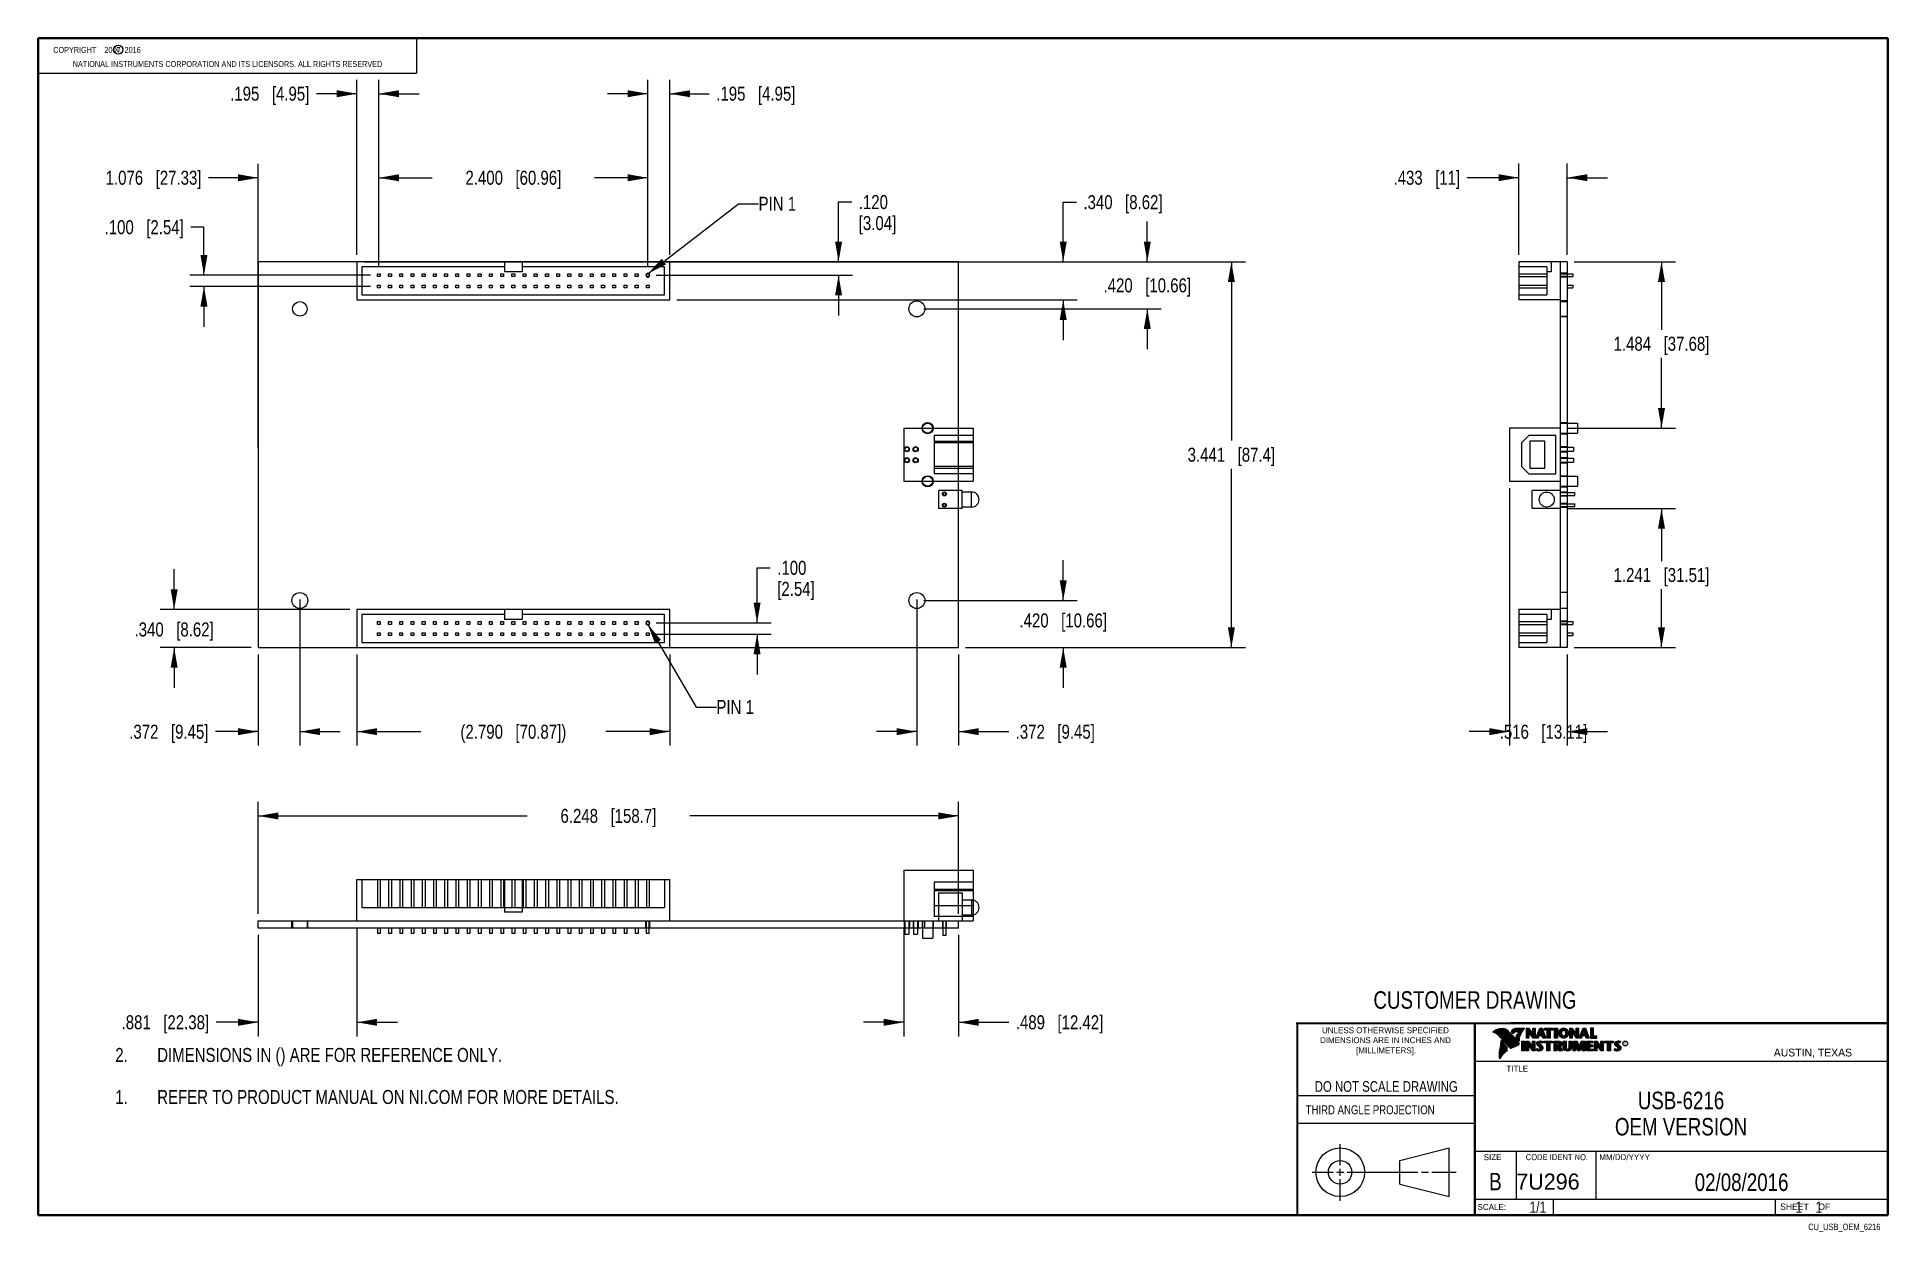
# Model space of a CAD drawing. Header units: inches. Extents: x 0.2 to 16.8, y 0.1 to 10.8.
import ezdxf

# ---------------------------------------------------------------- set-up
doc = ezdxf.new("R2010")
doc.units = ezdxf.units.IN
doc.header["$LTSCALE"] = 0.935
doc.header["$MEASUREMENT"] = 0
doc.layers.get('0').update_dxf_attribs({"linetype": 'CONTINUOUS'})
for name, color, linetype in [('DETAIL', 7, 'CONTINUOUS'), ('DIMENSIONS', 7, 'CONTINUOUS'), ('NOTE', 7, 'CONTINUOUS')]:
    doc.layers.add(name, color=color, linetype=linetype)
doc.styles.get("Standard").update_dxf_attribs({"font": 'txt', "width": 0.8})
doc.styles.add('TEXTSTYLE_2', font='txt')
doc.styles.add('TEXTSTYLE_3', font='txt', dxfattribs={"width": 0.95})
doc.dimstyles.new('DIMSTYLE_1', dxfattribs={"dimtxt": 0.125, "dimasz": 0.18, "dimexe": 0.125, "dimexo": 0.0625, "dimgap": 0.0625, "dimtad": 0, "dimtih": 1, "dimtoh": 1, "dimdec": 3, "dimzin": 4, "dimdsep": 46, "dimtxsty": 'STANDARD', "dimblk": '_FILLED', "dimblk1": '_FILLED', "dimblk2": '_FILLED', "dimcen": 0.09, "dimadec": 0, "dimazin": 0, "dimtp": 0.01, "dimtm": 0.01, "dimtfac": 1, "dimtdec": 3, "dimtofl": 0, "dimtmove": 0, "dimatfit": 3, "dimldrblk": '_FILLED', "dimfxl": 1, "dimtolj": 1, "dimtzin": 4, "dimarcsym": 0})
doc.dimstyles.get("Standard").update_dxf_attribs({"dimtxt": 0.125, "dimasz": 0.18, "dimexe": 0.125, "dimexo": 0.0625, "dimgap": 0.09, "dimtad": 0, "dimtih": 1, "dimtoh": 1, "dimdec": 3, "dimzin": 4, "dimdsep": 46, "dimtxsty": 'STANDARD', "dimblk": '_FILLED', "dimblk1": '_FILLED', "dimblk2": '_FILLED', "dimcen": 0.09, "dimadec": 0, "dimazin": 0, "dimtol": 1, "dimtp": 0.01, "dimtm": 0.01, "dimtfac": 1, "dimtdec": 3, "dimtofl": 0, "dimtmove": 0, "dimatfit": 3, "dimldrblk": '_FILLED', "dimfxl": 1, "dimtolj": 1, "dimtzin": 4, "dimarcsym": 0})

msp = doc.modelspace()

# ---------------------------------------------------------------- texts
at = {"color": 2, "linetype": 'CONTINUOUS', "attachment_point": 1, "line_spacing_factor": 0.9}
for s, insert, char_height, width in [('c', (0.946, 10.6893), 0.053, 0.0424), ('NATIONAL INSTRUMENTS CORPORATION AND ITS LICENSORS. ALL RIGHTS RESERVED', (0.5583, 10.5546), 0.053, 3.0104), ('THIRD ANGLE PROJECTION', (11.5564, 1.2384), 0.08, 1.408)]:
    msp.add_mtext(s, dxfattribs=dict(at, insert=insert, char_height=char_height, width=width))
at = {"color": 7, "linetype": 'CONTINUOUS', "attachment_point": 2, "line_spacing_factor": 0.9}
for s, insert, char_height, width in [('CUSTOMER DRAWING', (13.0668, 2.2564), 0.15625, 2), ('DO NOT SCALE DRAWING', (12.2754, 1.4542), 0.095, 1.52), ('B', (13.2497, 0.6361), 0.1562, 0.125)]:
    msp.add_mtext(s, dxfattribs=dict(at, insert=insert, char_height=char_height, width=width))
at = {"color": 2, "linetype": 'CONTINUOUS', "line_spacing_factor": 0.9}
for s, insert, char_height, width, attachment_point, style in [('DIMENSIONS ARE IN INCHES AND', (12.2688, 1.8465), 0.053254, 1.491112, 2, 'TEXTSTYLE_2'), ('UNLESS OTHERWISE SPECIFIED', (12.2688, 1.9352), 0.053254, 1.384604, 2, 'TEXTSTYLE_2'), ('[MILLIMETERS].', (12.2746, 1.7548), 0.053254, 0.745556, 2, 'TEXTSTYLE_2'), ('R', (14.3971, 1.8), 0.0217, 0.021738, 1, 'TEXTSTYLE_2'), ('AUSTIN, TEXAS', (15.7327, 1.7441), 0.069617, 0.905021, 1, 'TEXTSTYLE_2'), ('TITLE', (13.3474, 1.593), 0.05325, 0.26627, 1, 'TEXTSTYLE_2'), ('SIZE', (13.1451, 0.8027), 0.05325, 0.213016, 1, 'TEXTSTYLE_2'), ('CODE IDENT NO.', (13.7978, 0.8027), 0.053254, 0.708278, 2, 'TEXTSTYLE_3'), ('MM/DD/YYYY', (14.1765, 0.8027), 0.05325, 0.53254, 1, 'TEXTSTYLE_2'), ('SCALE:', (13.0904, 0.3585), 0.05325, 0.319524, 1, 'TEXTSTYLE_2'), ('SHEET    OF', (15.7892, 0.3625), 0.057262, 0.629882, 1, 'TEXTSTYLE_2')]:
    msp.add_mtext(s, dxfattribs=dict(at, insert=insert, char_height=char_height, width=width, attachment_point=attachment_point, style=style))
at = {"color": 7, "linetype": 'CONTINUOUS', "insert": (13.4363, 0.6298), "char_height": 0.14316, "width": 0.715775, "attachment_point": 1, "line_spacing_factor": 0.9, "style": 'TEXTSTYLE_2'}
msp.add_mtext('7U296', dxfattribs=at)
at = {"layer": 'DETAIL', "color": 2, "linetype": 'CONTINUOUS', "line_spacing_factor": 0.9}
for s, insert, char_height, width, attachment_point in [('PIN 1', (6.6765, 9.3433), 0.125, 0.5, 1), ('PIN 1', (6.3003, 4.8544), 0.125, 0.5, 1), ('CU_USB_OEM_6216', (16.6837, 0.1826), 0.057262, 0.687144, 3)]:
    msp.add_mtext(s, dxfattribs=dict(at, insert=insert, char_height=char_height, width=width, attachment_point=attachment_point))
at = {"layer": 'DETAIL', "color": 7, "linetype": 'CONTINUOUS', "char_height": 0.1, "line_spacing_factor": 0.9}
for s, insert, width, attachment_point in [('1/1', (13.7025, 0.3805), 0.24, 3), ('    1    1', (15.8075, 0.3805), 0.8, 1)]:
    msp.add_mtext(s, dxfattribs=dict(at, insert=insert, width=width, attachment_point=attachment_point))
at = {"layer": 'NOTE', "color": 2, "linetype": 'CONTINUOUS', "insert": (0.3125, 10.6805), "char_height": 0.053, "width": 1.1448, "attachment_point": 1, "line_spacing_factor": 0.9}
msp.add_mtext('    COPYRIGHT    2007, 2016', dxfattribs=at)
at = {"layer": 'NOTE', "color": 7, "linetype": 'CONTINUOUS', "char_height": 0.15625, "attachment_point": 2, "line_spacing_factor": 0.9}
for s, insert, width in [('USB-6216\\POEM VERSION', (14.9051, 1.3603), 1.375), ('02/08/2016', (15.4455, 0.6307), 1.25)]:
    msp.add_mtext(s, dxfattribs=dict(at, insert=insert, width=width))

# ---------------------------------------------------------------- blocks, each defined once
blk = doc.blocks.new('CUSTOM_NOTE_BL0', base_point=(3.675, 1.312))
at = {"color": 2, "linetype": 'CONTINUOUS', "width": 0.8}
for s, p in [('1.', (0.938, 1.25)), ('REFER TO PRODUCT MANUAL ON NI.COM FOR MORE DETAILS.', (1.312, 1.25))]:
    blk.add_text(s, height=0.125, dxfattribs=at).set_placement(p)
blk = doc.blocks.new('_FILLED')
at = {"color": 0, "linetype": 'BYBLOCK'}
blk.add_solid([(0, 0), (-1, 0.174), (-1, -0.174)], dxfattribs=at)
blk = doc.blocks.new('*D0')
at = {"layer": 'DIMENSIONS', "color": 2, "linetype": 'CONTINUOUS'}
for p, q in [((9.394, 8.763), (9.394, 9.295)), ((9.394, 9.295), (9.511, 9.295)), ((3.156, 8.763), (9.519, 8.763)), ((5.946, 8.424), (9.519, 8.424)), ((9.394, 8.424), (9.394, 8.064))]:
    blk.add_line(p, q, dxfattribs=at)
at = {"layer": 'DIMENSIONS', "color": 2, "linetype": 'CONTINUOUS', "xscale": 0.18, "yscale": 0.18, "zscale": 0.18}
for p, rotation in [((9.394, 8.763), 270), ((9.394, 8.424), 90)]:
    blk.add_blockref('_FILLED', p, dxfattribs=dict(at, rotation=rotation))
at = {"layer": 'DIMENSIONS', "color": 2, "linetype": 'CONTINUOUS', "insert": (9.574, 9.358), "char_height": 0.125, "width": 1.125, "attachment_point": 1, "line_spacing_factor": 0.9}
blk.add_mtext('.340{\\Ftxt.shx;\\W1.000000;\\H0.125000; }[8.62]', dxfattribs=at)
blk = doc.blocks.new('*D1')
at = {"layer": 'DIMENSIONS', "color": 2, "linetype": 'CONTINUOUS'}
for p, q in [((1.463, 5.662), (1.463, 6.022)), ((3.031, 5.662), (1.338, 5.662)), ((2.15, 5.322), (1.338, 5.322)), ((1.463, 5.322), (1.463, 4.962))]:
    blk.add_line(p, q, dxfattribs=at)
at = {"layer": 'DIMENSIONS', "color": 2, "linetype": 'CONTINUOUS', "xscale": 0.18, "yscale": 0.18, "zscale": 0.18}
for p, rotation in [((1.463, 5.662), 270), ((1.463, 5.322), 90)]:
    blk.add_blockref('_FILLED', p, dxfattribs=dict(at, rotation=rotation))
at = {"layer": 'DIMENSIONS', "color": 2, "linetype": 'CONTINUOUS', "insert": (1.463, 5.546), "char_height": 0.125, "width": 1.125, "attachment_point": 2, "line_spacing_factor": 0.9}
blk.add_mtext('.340{\\Ftxt.shx;\\W1.000000;\\H0.125000; }[8.62]', dxfattribs=at)
blk = doc.blocks.new('*D2')
at = {"layer": 'DIMENSIONS', "color": 2, "linetype": 'CONTINUOUS'}
for p, q in [((2.585, 5.75), (2.585, 4.447)), ((2.213, 5.26), (2.213, 4.447)), ((2.213, 4.572), (1.832, 4.572)), ((2.585, 4.572), (2.945, 4.572))]:
    blk.add_line(p, q, dxfattribs=at)
at = {"layer": 'DIMENSIONS', "color": 2, "linetype": 'CONTINUOUS', "xscale": 0.18, "yscale": 0.18, "zscale": 0.18}
blk.add_blockref('_FILLED', (2.213, 4.572), dxfattribs=at)
at = {"layer": 'DIMENSIONS', "color": 2, "linetype": 'CONTINUOUS', "xscale": 0.18, "yscale": 0.18, "zscale": 0.18, "rotation": 180}
blk.add_blockref('_FILLED', (2.585, 4.572), dxfattribs=at)
at = {"layer": 'DIMENSIONS', "color": 2, "linetype": 'CONTINUOUS', "insert": (1.769, 4.634), "char_height": 0.125, "width": 1.125, "attachment_point": 3, "line_spacing_factor": 0.9}
blk.add_mtext('.372{\\Ftxt.shx;\\W1.000000;\\H0.125000; }[9.45]', dxfattribs=at)
blk = doc.blocks.new('*D3')
at = {"layer": 'DIMENSIONS', "color": 2, "linetype": 'CONTINUOUS'}
for p, q in [((8.089, 5.75), (8.089, 4.447)), ((8.461, 5.26), (8.461, 4.447)), ((8.089, 4.572), (7.729, 4.572)), ((8.461, 4.572), (8.908, 4.572))]:
    blk.add_line(p, q, dxfattribs=at)
at = {"layer": 'DIMENSIONS', "color": 2, "linetype": 'CONTINUOUS', "xscale": 0.18, "yscale": 0.18, "zscale": 0.18}
blk.add_blockref('_FILLED', (8.089, 4.572), dxfattribs=at)
at = {"layer": 'DIMENSIONS', "color": 2, "linetype": 'CONTINUOUS', "xscale": 0.18, "yscale": 0.18, "zscale": 0.18, "rotation": 180}
blk.add_blockref('_FILLED', (8.461, 4.572), dxfattribs=at)
at = {"layer": 'DIMENSIONS', "color": 2, "linetype": 'CONTINUOUS', "insert": (8.97, 4.634), "char_height": 0.125, "width": 1.125, "attachment_point": 1, "line_spacing_factor": 0.9}
blk.add_mtext('.372{\\Ftxt.shx;\\W1.000000;\\H0.125000; }[9.45]', dxfattribs=at)
blk = doc.blocks.new('*D4')
at = {"layer": 'DIMENSIONS', "color": 2, "linetype": 'CONTINUOUS'}
for p, q in [((10.144, 8.763), (10.144, 9.123)), ((8.523, 8.763), (10.269, 8.763)), ((8.151, 8.344), (10.269, 8.344)), ((10.144, 8.344), (10.144, 7.984))]:
    blk.add_line(p, q, dxfattribs=at)
at = {"layer": 'DIMENSIONS', "color": 2, "linetype": 'CONTINUOUS', "xscale": 0.18, "yscale": 0.18, "zscale": 0.18}
for p, rotation in [((10.144, 8.763), 270), ((10.144, 8.344), 90)]:
    blk.add_blockref('_FILLED', p, dxfattribs=dict(at, rotation=rotation))
at = {"layer": 'DIMENSIONS', "color": 2, "linetype": 'CONTINUOUS', "insert": (10.144, 8.616), "char_height": 0.125, "width": 1.225, "attachment_point": 2, "line_spacing_factor": 0.9}
blk.add_mtext('.420{\\Ftxt.shx;\\W1.000000;\\H0.125000; }[10.66]', dxfattribs=at)
blk = doc.blocks.new('*D5')
at = {"layer": 'DIMENSIONS', "color": 2, "linetype": 'CONTINUOUS'}
for p, q in [((9.394, 5.742), (9.394, 6.102)), ((8.151, 5.742), (9.519, 5.742)), ((8.523, 5.322), (9.519, 5.322)), ((9.394, 5.322), (9.394, 4.962))]:
    blk.add_line(p, q, dxfattribs=at)
at = {"layer": 'DIMENSIONS', "color": 2, "linetype": 'CONTINUOUS', "xscale": 0.18, "yscale": 0.18, "zscale": 0.18}
for p, rotation in [((9.394, 5.742), 270), ((9.394, 5.322), 90)]:
    blk.add_blockref('_FILLED', p, dxfattribs=dict(at, rotation=rotation))
at = {"layer": 'DIMENSIONS', "color": 2, "linetype": 'CONTINUOUS', "insert": (9.394, 5.627), "char_height": 0.125, "width": 1.225, "attachment_point": 2, "line_spacing_factor": 0.9}
blk.add_mtext('.420{\\Ftxt.shx;\\W1.000000;\\H0.125000; }[10.66]', dxfattribs=at)
blk = doc.blocks.new('*D6')
at = {"layer": 'DIMENSIONS', "color": 2, "linetype": 'CONTINUOUS'}
for p, q in [((8.523, 8.763), (11.019, 8.763)), ((10.894, 8.763), (10.894, 7.168)), ((10.894, 5.322), (10.894, 6.918)), ((8.523, 5.322), (11.019, 5.322))]:
    blk.add_line(p, q, dxfattribs=at)
at = {"layer": 'DIMENSIONS', "color": 2, "linetype": 'CONTINUOUS', "xscale": 0.18, "yscale": 0.18, "zscale": 0.18}
for p, rotation in [((10.894, 8.763), 90), ((10.894, 5.322), 270)]:
    blk.add_blockref('_FILLED', p, dxfattribs=dict(at, rotation=rotation))
at = {"layer": 'DIMENSIONS', "color": 2, "linetype": 'CONTINUOUS', "insert": (10.894, 7.105), "char_height": 0.125, "width": 1.225, "attachment_point": 2, "line_spacing_factor": 0.9}
blk.add_mtext('3.441{\\Ftxt.shx;\\W1.000000;\\H0.125000; }[87.4]', dxfattribs=at)
blk = doc.blocks.new('*D7')
at = {"layer": 'DIMENSIONS', "color": 2, "linetype": 'CONTINUOUS'}
for p, q in [((13.457, 8.826), (13.457, 9.639)), ((13.89, 8.826), (13.89, 9.639)), ((13.457, 9.514), (12.998, 9.514)), ((13.89, 9.514), (14.25, 9.514))]:
    blk.add_line(p, q, dxfattribs=at)
at = {"layer": 'DIMENSIONS', "color": 2, "linetype": 'CONTINUOUS', "xscale": 0.18, "yscale": 0.18, "zscale": 0.18}
blk.add_blockref('_FILLED', (13.457, 9.514), dxfattribs=at)
at = {"layer": 'DIMENSIONS', "color": 2, "linetype": 'CONTINUOUS', "xscale": 0.18, "yscale": 0.18, "zscale": 0.18, "rotation": 180}
blk.add_blockref('_FILLED', (13.89, 9.514), dxfattribs=at)
at = {"layer": 'DIMENSIONS', "color": 2, "linetype": 'CONTINUOUS', "insert": (12.935, 9.576), "char_height": 0.125, "width": 0.925, "attachment_point": 3, "line_spacing_factor": 0.9}
blk.add_mtext('.433{\\Ftxt.shx;\\W1.000000;\\H0.125000; }[11]', dxfattribs=at)
blk = doc.blocks.new('*D8')
at = {"layer": 'DIMENSIONS', "color": 2, "linetype": 'CONTINUOUS'}
for p, q in [((13.953, 8.763), (14.856, 8.763)), ((14.731, 8.763), (14.731, 8.158)), ((14.731, 7.28), (14.731, 7.908)), ((13.89, 7.28), (14.856, 7.28))]:
    blk.add_line(p, q, dxfattribs=at)
at = {"layer": 'DIMENSIONS', "color": 2, "linetype": 'CONTINUOUS', "xscale": 0.18, "yscale": 0.18, "zscale": 0.18}
for p, rotation in [((14.731, 8.763), 90), ((14.731, 7.28), 270)]:
    blk.add_blockref('_FILLED', p, dxfattribs=dict(at, rotation=rotation))
at = {"layer": 'DIMENSIONS', "color": 2, "linetype": 'CONTINUOUS', "insert": (14.731, 8.095), "char_height": 0.125, "width": 1.325, "attachment_point": 2, "line_spacing_factor": 0.9}
blk.add_mtext('1.484{\\Ftxt.shx;\\W1.000000;\\H0.125000; }[37.68]', dxfattribs=at)
blk = doc.blocks.new('*D9')
at = {"layer": 'DIMENSIONS', "color": 2, "linetype": 'CONTINUOUS'}
for p, q in [((13.89, 6.563), (14.856, 6.563)), ((14.731, 6.563), (14.731, 6.094)), ((14.731, 5.322), (14.731, 5.844)), ((13.953, 5.322), (14.856, 5.322))]:
    blk.add_line(p, q, dxfattribs=at)
at = {"layer": 'DIMENSIONS', "color": 2, "linetype": 'CONTINUOUS', "xscale": 0.18, "yscale": 0.18, "zscale": 0.18}
for p, rotation in [((14.731, 6.563), 90), ((14.731, 5.322), 270)]:
    blk.add_blockref('_FILLED', p, dxfattribs=dict(at, rotation=rotation))
at = {"layer": 'DIMENSIONS', "color": 2, "linetype": 'CONTINUOUS', "insert": (14.731, 6.032), "char_height": 0.125, "width": 1.325, "attachment_point": 2, "line_spacing_factor": 0.9}
blk.add_mtext('1.241{\\Ftxt.shx;\\W1.000000;\\H0.125000; }[31.51]', dxfattribs=at)
blk = doc.blocks.new('*D10')
at = {"layer": 'DIMENSIONS', "color": 2, "linetype": 'CONTINUOUS'}
for p, q in [((13.374, 6.743), (13.374, 4.447)), ((13.89, 5.26), (13.89, 4.447)), ((13.374, 4.572), (13.014, 4.572)), ((13.89, 4.572), (14.25, 4.572))]:
    blk.add_line(p, q, dxfattribs=at)
at = {"layer": 'DIMENSIONS', "color": 2, "linetype": 'CONTINUOUS', "xscale": 0.18, "yscale": 0.18, "zscale": 0.18}
blk.add_blockref('_FILLED', (13.374, 4.572), dxfattribs=at)
at = {"layer": 'DIMENSIONS', "color": 2, "linetype": 'CONTINUOUS', "xscale": 0.18, "yscale": 0.18, "zscale": 0.18, "rotation": 180}
blk.add_blockref('_FILLED', (13.89, 4.572), dxfattribs=at)
at = {"layer": 'DIMENSIONS', "color": 2, "linetype": 'CONTINUOUS', "insert": (13.678, 4.634), "char_height": 0.125, "width": 1.225, "attachment_point": 2, "line_spacing_factor": 0.9}
blk.add_mtext('.516{\\Ftxt.shx;\\W1.000000;\\H0.125000; }[13.11]', dxfattribs=at)
blk = doc.blocks.new('*D11')
at = {"layer": 'DIMENSIONS', "color": 2, "linetype": 'CONTINUOUS'}
for p, q in [((3.094, 2.821), (3.094, 1.854)), ((2.213, 2.758), (2.213, 1.854)), ((2.213, 1.979), (1.838, 1.979)), ((3.094, 1.979), (3.454, 1.979))]:
    blk.add_line(p, q, dxfattribs=at)
at = {"layer": 'DIMENSIONS', "color": 2, "linetype": 'CONTINUOUS', "xscale": 0.18, "yscale": 0.18, "zscale": 0.18}
blk.add_blockref('_FILLED', (2.213, 1.979), dxfattribs=at)
at = {"layer": 'DIMENSIONS', "color": 2, "linetype": 'CONTINUOUS', "xscale": 0.18, "yscale": 0.18, "zscale": 0.18, "rotation": 180}
blk.add_blockref('_FILLED', (3.094, 1.979), dxfattribs=at)
at = {"layer": 'DIMENSIONS', "color": 2, "linetype": 'CONTINUOUS', "insert": (1.775, 2.042), "char_height": 0.125, "width": 1.225, "attachment_point": 3, "line_spacing_factor": 0.9}
blk.add_mtext('.881{\\Ftxt.shx;\\W1.000000;\\H0.125000; }[22.38]', dxfattribs=at)
blk = doc.blocks.new('*D12')
at = {"layer": 'DIMENSIONS', "color": 2, "linetype": 'CONTINUOUS'}
for p, q in [((7.972, 2.821), (7.972, 1.854)), ((8.461, 2.758), (8.461, 1.854)), ((7.972, 1.979), (7.612, 1.979)), ((8.461, 1.979), (8.909, 1.979))]:
    blk.add_line(p, q, dxfattribs=at)
at = {"layer": 'DIMENSIONS', "color": 2, "linetype": 'CONTINUOUS', "xscale": 0.18, "yscale": 0.18, "zscale": 0.18}
blk.add_blockref('_FILLED', (7.972, 1.979), dxfattribs=at)
at = {"layer": 'DIMENSIONS', "color": 2, "linetype": 'CONTINUOUS', "xscale": 0.18, "yscale": 0.18, "zscale": 0.18, "rotation": 180}
blk.add_blockref('_FILLED', (8.461, 1.979), dxfattribs=at)
at = {"layer": 'DIMENSIONS', "color": 2, "linetype": 'CONTINUOUS', "insert": (8.971, 2.042), "char_height": 0.125, "width": 1.225, "attachment_point": 1, "line_spacing_factor": 0.9}
blk.add_mtext('.489{\\Ftxt.shx;\\W1.000000;\\H0.125000; }[12.42]', dxfattribs=at)
blk = doc.blocks.new('*D13')
at = {"layer": 'DIMENSIONS', "color": 2, "linetype": 'CONTINUOUS'}
for p, q in [((2.213, 2.946), (2.213, 3.945)), ((2.213, 3.82), (4.612, 3.82)), ((8.461, 3.82), (6.062, 3.82)), ((8.461, 2.946), (8.461, 3.945))]:
    blk.add_line(p, q, dxfattribs=at)
at = {"layer": 'DIMENSIONS', "color": 2, "linetype": 'CONTINUOUS', "xscale": 0.18, "yscale": 0.18, "zscale": 0.18, "rotation": 180}
blk.add_blockref('_FILLED', (2.213, 3.82), dxfattribs=at)
at = {"layer": 'DIMENSIONS', "color": 2, "linetype": 'CONTINUOUS', "xscale": 0.18, "yscale": 0.18, "zscale": 0.18}
blk.add_blockref('_FILLED', (8.461, 3.82), dxfattribs=at)
at = {"layer": 'DIMENSIONS', "color": 2, "linetype": 'CONTINUOUS', "insert": (5.337, 3.883), "char_height": 0.125, "width": 1.325, "attachment_point": 2, "line_spacing_factor": 0.9}
blk.add_mtext('6.248{\\Ftxt.shx;\\W1.000000;\\H0.125000; }[158.7]', dxfattribs=at)
blk = doc.blocks.new('*D14')
at = {"layer": 'DIMENSIONS', "color": 2, "linetype": 'CONTINUOUS'}
for p, q in [((2.213, 7.105), (2.213, 9.638)), ((3.289, 8.719), (3.289, 9.638)), ((2.213, 9.513), (1.769, 9.513)), ((3.289, 9.513), (3.649, 9.513))]:
    blk.add_line(p, q, dxfattribs=at)
at = {"layer": 'DIMENSIONS', "color": 2, "linetype": 'CONTINUOUS', "xscale": 0.18, "yscale": 0.18, "zscale": 0.18}
blk.add_blockref('_FILLED', (2.213, 9.513), dxfattribs=at)
at = {"layer": 'DIMENSIONS', "color": 2, "linetype": 'CONTINUOUS', "xscale": 0.18, "yscale": 0.18, "zscale": 0.18, "rotation": 180}
blk.add_blockref('_FILLED', (3.289, 9.513), dxfattribs=at)
at = {"layer": 'DIMENSIONS', "color": 2, "linetype": 'CONTINUOUS', "insert": (1.707, 9.576), "char_height": 0.125, "width": 1.325, "attachment_point": 3, "line_spacing_factor": 0.9}
blk.add_mtext('1.076{\\Ftxt.shx;\\W1.000000;\\H0.125000; }[27.33]', dxfattribs=at)
blk = doc.blocks.new('*D15')
at = {"layer": 'DIMENSIONS', "color": 2, "linetype": 'CONTINUOUS'}
for p, q in [((3.289, 8.719), (3.289, 9.638)), ((5.689, 8.719), (5.689, 9.638)), ((3.289, 9.513), (3.764, 9.513)), ((5.689, 9.513), (5.214, 9.513))]:
    blk.add_line(p, q, dxfattribs=at)
at = {"layer": 'DIMENSIONS', "color": 2, "linetype": 'CONTINUOUS', "xscale": 0.18, "yscale": 0.18, "zscale": 0.18, "rotation": 180}
blk.add_blockref('_FILLED', (3.289, 9.513), dxfattribs=at)
at = {"layer": 'DIMENSIONS', "color": 2, "linetype": 'CONTINUOUS', "xscale": 0.18, "yscale": 0.18, "zscale": 0.18}
blk.add_blockref('_FILLED', (5.689, 9.513), dxfattribs=at)
at = {"layer": 'DIMENSIONS', "color": 2, "linetype": 'CONTINUOUS', "insert": (4.489, 9.576), "char_height": 0.125, "width": 1.325, "attachment_point": 2, "line_spacing_factor": 0.9}
blk.add_mtext('2.400{\\Ftxt.shx;\\W1.000000;\\H0.125000; }[60.96]', dxfattribs=at)
blk = doc.blocks.new('*D16')
at = {"layer": 'DIMENSIONS', "color": 2, "linetype": 'CONTINUOUS'}
for p, q in [((5.689, 10.263), (5.329, 10.263)), ((5.689, 8.719), (5.689, 10.388)), ((5.884, 8.826), (5.884, 10.388)), ((5.884, 10.263), (6.237, 10.263))]:
    blk.add_line(p, q, dxfattribs=at)
at = {"layer": 'DIMENSIONS', "color": 2, "linetype": 'CONTINUOUS', "xscale": 0.18, "yscale": 0.18, "zscale": 0.18}
blk.add_blockref('_FILLED', (5.689, 10.263), dxfattribs=at)
at = {"layer": 'DIMENSIONS', "color": 2, "linetype": 'CONTINUOUS', "xscale": 0.18, "yscale": 0.18, "zscale": 0.18, "rotation": 180}
blk.add_blockref('_FILLED', (5.884, 10.263), dxfattribs=at)
at = {"layer": 'DIMENSIONS', "color": 2, "linetype": 'CONTINUOUS', "insert": (6.299, 10.326), "char_height": 0.125, "width": 1.125, "attachment_point": 1, "line_spacing_factor": 0.9}
blk.add_mtext('.195{\\Ftxt.shx;\\W1.000000;\\H0.125000; }[4.95]', dxfattribs=at)
blk = doc.blocks.new('*D17')
at = {"layer": 'DIMENSIONS', "color": 2, "linetype": 'CONTINUOUS'}
for p, q in [((3.094, 10.263), (2.732, 10.263)), ((3.094, 8.826), (3.094, 10.388)), ((3.289, 8.719), (3.289, 10.388)), ((3.289, 10.263), (3.649, 10.263))]:
    blk.add_line(p, q, dxfattribs=at)
at = {"layer": 'DIMENSIONS', "color": 2, "linetype": 'CONTINUOUS', "xscale": 0.18, "yscale": 0.18, "zscale": 0.18}
blk.add_blockref('_FILLED', (3.094, 10.263), dxfattribs=at)
at = {"layer": 'DIMENSIONS', "color": 2, "linetype": 'CONTINUOUS', "xscale": 0.18, "yscale": 0.18, "zscale": 0.18, "rotation": 180}
blk.add_blockref('_FILLED', (3.289, 10.263), dxfattribs=at)
at = {"layer": 'DIMENSIONS', "color": 2, "linetype": 'CONTINUOUS', "insert": (2.669, 10.326), "char_height": 0.125, "width": 1.125, "attachment_point": 3, "line_spacing_factor": 0.9}
blk.add_mtext('.195{\\Ftxt.shx;\\W1.000000;\\H0.125000; }[4.95]', dxfattribs=at)
blk = doc.blocks.new('*D18')
at = {"layer": 'DIMENSIONS', "color": 2, "linetype": 'CONTINUOUS'}
for p, q in [((7.39, 8.763), (7.39, 9.297)), ((7.39, 9.297), (7.508, 9.297)), ((7.235, 8.763), (7.515, 8.763)), ((5.764, 8.644), (7.515, 8.644)), ((7.39, 8.644), (7.39, 8.284))]:
    blk.add_line(p, q, dxfattribs=at)
at = {"layer": 'DIMENSIONS', "color": 2, "linetype": 'CONTINUOUS', "xscale": 0.18, "yscale": 0.18, "zscale": 0.18}
for p, rotation in [((7.39, 8.763), 270), ((7.39, 8.644), 90)]:
    blk.add_blockref('_FILLED', p, dxfattribs=dict(at, rotation=rotation))
at = {"layer": 'DIMENSIONS', "color": 2, "linetype": 'CONTINUOUS', "insert": (7.57, 9.359), "char_height": 0.125, "width": 0.6, "attachment_point": 1, "line_spacing_factor": 0.9}
blk.add_mtext('.120\\P[3.04]', dxfattribs=at)
blk = doc.blocks.new('*D19')
at = {"layer": 'DIMENSIONS', "color": 2, "linetype": 'CONTINUOUS'}
for p, q in [((3.094, 5.259), (3.094, 4.447)), ((5.884, 5.259), (5.884, 4.447)), ((3.094, 4.572), (3.664, 4.572)), ((5.884, 4.572), (5.314, 4.572))]:
    blk.add_line(p, q, dxfattribs=at)
at = {"layer": 'DIMENSIONS', "color": 2, "linetype": 'CONTINUOUS', "xscale": 0.18, "yscale": 0.18, "zscale": 0.18, "rotation": 180}
blk.add_blockref('_FILLED', (3.094, 4.572), dxfattribs=at)
at = {"layer": 'DIMENSIONS', "color": 2, "linetype": 'CONTINUOUS', "xscale": 0.18, "yscale": 0.18, "zscale": 0.18}
blk.add_blockref('_FILLED', (5.884, 4.572), dxfattribs=at)
at = {"layer": 'DIMENSIONS', "color": 2, "linetype": 'CONTINUOUS', "insert": (4.489, 4.634), "char_height": 0.125, "width": 1.525, "attachment_point": 2, "line_spacing_factor": 0.9}
blk.add_mtext('(2.790{\\Ftxt.shx;\\W1.000000;\\H0.125000; }[70.87])', dxfattribs=at)
blk = doc.blocks.new('*D20')
at = {"layer": 'DIMENSIONS', "color": 2, "linetype": 'CONTINUOUS'}
for p, q in [((6.663, 5.542), (6.663, 6.034)), ((6.663, 6.034), (6.781, 6.034)), ((5.764, 5.542), (6.788, 5.542)), ((5.764, 5.442), (6.788, 5.442)), ((6.663, 5.442), (6.663, 5.082))]:
    blk.add_line(p, q, dxfattribs=at)
at = {"layer": 'DIMENSIONS', "color": 2, "linetype": 'CONTINUOUS', "xscale": 0.18, "yscale": 0.18, "zscale": 0.18}
for p, rotation in [((6.663, 5.542), 270), ((6.663, 5.442), 90)]:
    blk.add_blockref('_FILLED', p, dxfattribs=dict(at, rotation=rotation))
at = {"layer": 'DIMENSIONS', "color": 2, "linetype": 'CONTINUOUS', "insert": (6.843, 6.096), "char_height": 0.125, "width": 0.6, "attachment_point": 1, "line_spacing_factor": 0.9}
blk.add_mtext('.100\\P[2.54]', dxfattribs=at)
blk = doc.blocks.new('*D21')
at = {"layer": 'DIMENSIONS', "color": 2, "linetype": 'CONTINUOUS'}
for p, q in [((1.729, 9.073), (1.611, 9.073)), ((1.729, 8.644), (1.729, 9.073)), ((3.214, 8.644), (1.604, 8.644)), ((3.214, 8.544), (1.604, 8.544)), ((1.729, 8.544), (1.729, 8.184))]:
    blk.add_line(p, q, dxfattribs=at)
at = {"layer": 'DIMENSIONS', "color": 2, "linetype": 'CONTINUOUS', "xscale": 0.18, "yscale": 0.18, "zscale": 0.18}
for p, rotation in [((1.729, 8.644), 270), ((1.729, 8.544), 90)]:
    blk.add_blockref('_FILLED', p, dxfattribs=dict(at, rotation=rotation))
at = {"layer": 'DIMENSIONS', "color": 2, "linetype": 'CONTINUOUS', "insert": (1.549, 9.135), "char_height": 0.125, "width": 1.125, "attachment_point": 3, "line_spacing_factor": 0.9}
blk.add_mtext('.100{\\Ftxt.shx;\\W1.000000;\\H0.125000; }[2.54]', dxfattribs=at)
blk = doc.blocks.new('DIMS_REF_BL1', base_point=(3.125, 1.687))
at = {"layer": 'DETAIL', "color": 2, "linetype": 'CONTINUOUS', "width": 0.8}
for s, p in [('2.', (0.938, 1.625)), ('DIMENSIONS IN () ARE FOR REFERENCE ONLY.', (1.312, 1.625))]:
    blk.add_text(s, height=0.125, dxfattribs=at).set_placement(p)

# ---------------------------------------------------------------- dimensions: what is measured, and where the dimension line sits
at = {"layer": 'DIMENSIONS', "color": 2, "linetype": 'CONTINUOUS'}
for base, p1, p2, picture, middle in [((3.2885, 10.2631), (3.0935, 8.7636), (3.2885, 8.6561), '*D17', (2.1069, 10.2631)), ((3.2885, 9.5131), (2.2125, 7.0426), (3.2885, 8.6561), '*D14', (1.0442, 9.5131)), ((5.6885, 9.5131), (3.2885, 8.6561), (5.6885, 8.6561), '*D15', (4.4885, 9.5131)), ((13.8903, 9.5136), (13.4573, 8.7636), (13.8903, 8.7631), '*D7', (12.4728, 9.5136)), ((2.5845, 4.5716), (2.2125, 5.3221), (2.5845, 5.8126), '*D2', (1.2067, 4.5716)), ((8.4605, 1.9791), (7.9715, 2.8831), (8.4605, 2.8201), '*D12', (9.5839, 1.9791))]:
    dim = msp.add_linear_dim(base=base, p1=p1, p2=p2, dimstyle='DIMSTYLE_1', dxfattribs=at)
    dim.commit()
    dim.dimension.update_dxf_attribs({"geometry": picture, "text_midpoint": middle, "dimtype": 160})
for base, p1, p2, angle, picture, middle in [((5.6885, 10.2631), (5.8835, 8.7636), (5.6885, 8.6561), 180, '*D16', (6.8619, 10.2631)), ((9.3935071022, 8.4236443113), (3.0935071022, 8.7631443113), (5.8835071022, 8.4236443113), 270, '*D0', (10.1360071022, 9.2951036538)), ((7.390244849, 8.6436443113), (7.1720071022, 8.7631443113), (5.7010071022, 8.6436443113), 270, '*D18', (7.870244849, 9.2028284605)), ((1.7286, 8.5436), (3.276, 8.6436), (3.276, 8.5436), 270, '*D21', (0.9861, 9.073)), ((10.1435071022, 8.3436443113), (8.4605071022, 8.7631443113), (8.0885071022, 8.3436443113), 270, '*D4', (10.1435071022, 8.5533943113)), ((10.8935, 5.3221), (8.4605, 8.7631), (8.4605, 5.3221), 270, '*D6', (10.8935, 7.0426)), ((14.7313444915, 7.2796443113), (13.8903444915, 8.7631443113), (13.8273444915, 7.2796443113), 270, '*D8', (14.7313444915, 8.032599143)), ((13.3743, 4.5716), (13.8903, 5.3221), (13.3743, 6.8056), 180, '*D10', (13.6778, 4.5716)), ((14.7313444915, 5.3221443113), (13.8273444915, 6.5626443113), (13.8903444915, 5.3221443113), 270, '*D9', (14.7313444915, 5.9692295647)), ((1.4625071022, 5.6616443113), (2.2125071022, 5.3221443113), (3.0935071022, 5.6616443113), 90, '*D1', (1.4625071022, 5.4834183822)), ((6.6634, 5.4416), (5.701, 5.5416), (5.701, 5.4416), 270, '*D20', (7.1434, 5.9398)), ((9.3935071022, 5.7416443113), (8.4605071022, 5.3221443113), (8.0885071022, 5.7416443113), 90, '*D5', (9.3935071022, 5.564806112)), ((8.0885, 4.5716), (8.4605, 5.3221), (8.0885, 5.8126), 180, '*D3', (9.5328, 4.5716)), ((2.2125, 3.8203), (8.4605, 2.8831), (2.2125, 2.8831), 180, '*D13', (5.3365, 3.8203)), ((2.2125, 1.9791), (3.0935, 2.8831), (2.2125, 2.8201), 180, '*D11', (1.1625, 1.9791))]:
    dim = msp.add_linear_dim(base=base, p1=p1, p2=p2, angle=angle, dimstyle='DIMSTYLE_1', dxfattribs=at)
    dim.commit()
    dim.dimension.update_dxf_attribs({"geometry": picture, "text_midpoint": middle, "dimtype": 160})
dim = msp.add_linear_dim(base=(3.0935, 4.5716), p1=(5.8835, 5.3216), p2=(3.0935, 5.3216), angle=180, text='(<>)', dimstyle='DIMSTYLE_1', dxfattribs=at)
dim.commit()
dim.dimension.update_dxf_attribs({"geometry": '*D19', "text_midpoint": (4.4885, 4.5716), "dimtype": 160})

# ---------------------------------------------------------------- linework, layer by layer
at = {"color": 2, "linetype": 'CONTINUOUS'}
for p, q in [((0.25, 10.7586), (3.625, 10.7586)), ((0.25, 10.7586), (0.25, 10.4456)), ((3.625, 10.7586), (3.625, 10.4456)), ((0.25, 10.4456), (3.625, 10.4456)), ((13.0652, 1.9695), (16.745, 1.9695)), ((13.0652, 1.9695), (13.0652, 0.2605)), ((13.2311, 1.8934), (13.2311, 1.8949)), ((13.2347, 1.8921), (13.2347, 1.8972)), ((13.2382, 1.8907), (13.2382, 1.8994)), ((13.2418, 1.8892), (13.2418, 1.9015)), ((13.2453, 1.8876), (13.2453, 1.9035)), ((13.2489, 1.8858), (13.2489, 1.9054)), ((13.2524, 1.8839), (13.2524, 1.9069)), ((13.256, 1.8818), (13.256, 1.9084)), ((13.2596, 1.8796), (13.2596, 1.9098)), ((13.2631, 1.8772), (13.2631, 1.9111)), ((13.2667, 1.8747), (13.2667, 1.9124)), ((13.2702, 1.872), (13.2702, 1.9135)), ((13.2738, 1.869), (13.2738, 1.9146)), ((13.2773, 1.8658), (13.2773, 1.9155)), ((13.2809, 1.8624), (13.2809, 1.9164)), ((13.2844, 1.8587), (13.2844, 1.9173)), ((13.288, 1.8549), (13.288, 1.9181)), ((13.2915, 1.851), (13.2915, 1.9188)), ((13.2951, 1.8471), (13.2951, 1.9194)), ((13.2987, 1.8431), (13.2987, 1.9198)), ((13.3022, 1.8391), (13.3022, 1.92)), ((13.3058, 1.8351), (13.3058, 1.9201)), ((13.3093, 1.8311), (13.3093, 1.9201)), ((13.3129, 1.827), (13.3129, 1.9199)), ((13.3164, 1.8229), (13.3164, 1.9196)), ((13.32, 1.8188), (13.32, 1.9192)), ((13.3235, 1.8146), (13.3235, 1.9186)), ((13.3271, 1.8104), (13.3271, 1.9179)), ((13.3306, 1.8062), (13.3306, 1.9172)), ((13.3342, 1.802), (13.3342, 1.9163)), ((13.3378, 1.7978), (13.3378, 1.9151)), ((13.3413, 1.7937), (13.3413, 1.9138)), ((13.3449, 1.7897), (13.3449, 1.9122)), ((13.3484, 1.7856), (13.3484, 1.9103)), ((13.352, 1.7817), (13.352, 1.9081)), ((13.3555, 1.7778), (13.3555, 1.9055)), ((13.3591, 1.7739), (13.3591, 1.9026)), ((13.3626, 1.7701), (13.3626, 1.8991)), ((13.3662, 1.7663), (13.3662, 1.8952)), ((13.3697, 1.7625), (13.3697, 1.8915)), ((13.3733, 1.7588), (13.3733, 1.8878)), ((13.3769, 1.7556), (13.3769, 1.8841)), ((13.3804, 1.7529), (13.3804, 1.8803)), ((13.384, 1.7512), (13.384, 1.8766)), ((13.3875, 1.7509), (13.3875, 1.8728)), ((13.4022, 1.878), (13.3901, 1.8922)), ((13.3911, 1.7518), (13.3911, 1.8691)), ((13.4029, 1.881), (13.3927, 1.893)), ((13.3946, 1.8908), (13.3946, 1.8999)), ((13.3946, 1.7533), (13.3946, 1.8653)), ((13.3982, 1.8866), (13.3982, 1.9062)), ((13.3982, 1.7548), (13.3982, 1.8615)), ((13.4017, 1.8824), (13.4017, 1.9101)), ((13.4017, 1.7563), (13.4017, 1.8574)), ((13.4053, 1.8823), (13.4053, 1.9129)), ((13.4053, 1.7578), (13.4053, 1.8531)), ((13.4088, 1.8844), (13.4088, 1.915)), ((13.4088, 1.7593), (13.4088, 1.8488)), ((13.4124, 1.887), (13.4124, 1.9167)), ((13.4124, 1.7609), (13.4124, 1.8445)), ((13.4159, 1.89), (13.4159, 1.9182)), ((13.4159, 1.7625), (13.4159, 1.8402)), ((13.4195, 1.8937), (13.4195, 1.9193)), ((13.4195, 1.7641), (13.4195, 1.8359)), ((13.4231, 1.8964), (13.4231, 1.9203)), ((13.4231, 1.7657), (13.4231, 1.8316)), ((13.4266, 1.8982), (13.4266, 1.9209)), ((13.4266, 1.7674), (13.4266, 1.8273)), ((13.4302, 1.8995), (13.4302, 1.9214)), ((13.4302, 1.7691), (13.4302, 1.823)), ((13.4414, 1.8328), (13.4319, 1.8437)), ((13.4337, 1.8997), (13.4337, 1.922)), ((13.4337, 1.7708), (13.4337, 1.8187)), ((13.4433, 1.8344), (13.4349, 1.844)), ((13.4373, 1.8991), (13.4373, 1.9224)), ((13.4373, 1.8413), (13.4373, 1.8491)), ((13.4408, 1.898), (13.4408, 1.9228)), ((13.4408, 1.8372), (13.4408, 1.8572)), ((13.4444, 1.8972), (13.4444, 1.9231)), ((13.4444, 1.8331), (13.4444, 1.8665)), ((13.4479, 1.8969), (13.4479, 1.9234)), ((13.4479, 1.8288), (13.4479, 1.873)), ((13.4515, 1.8966), (13.4515, 1.9236)), ((13.4515, 1.8247), (13.4515, 1.8764)), ((13.4529, 1.9261), (13.5132, 1.9271)), ((13.453, 1.9236), (13.5067, 1.9245)), ((13.455, 1.8965), (13.455, 1.9237)), ((13.455, 1.8207), (13.455, 1.878)), ((13.4586, 1.8964), (13.4586, 1.9237)), ((13.4586, 1.8303), (13.4586, 1.879)), ((13.4622, 1.8957), (13.4622, 1.9238)), ((13.4622, 1.8535), (13.4622, 1.8795)), ((13.4657, 1.8935), (13.4657, 1.9238)), ((13.4657, 1.8636), (13.4657, 1.8798)), ((13.4693, 1.872), (13.4693, 1.9239)), ((13.4728, 1.8794), (13.4728, 1.9239)), ((13.4764, 1.8859), (13.4764, 1.924)), ((13.4799, 1.8919), (13.4799, 1.924)), ((13.4835, 1.8973), (13.4835, 1.9241)), ((13.487, 1.9023), (13.487, 1.9242)), ((13.4906, 1.9069), (13.4906, 1.9242)), ((13.4941, 1.9112), (13.4941, 1.9243)), ((13.4977, 1.9153), (13.4977, 1.9243)), ((13.5013, 1.9191), (13.5013, 1.9244)), ((13.5261, 1.9263), (13.5451, 1.9263)), ((13.5261, 1.839), (13.5261, 1.9263)), ((13.5466, 1.839), (13.5261, 1.839)), ((13.5286, 1.9237), (13.5439, 1.9237)), ((13.5286, 1.8415), (13.5286, 1.9237)), ((13.5441, 1.8415), (13.5286, 1.8415)), ((13.5332, 1.8415), (13.5332, 1.9237)), ((13.5367, 1.8415), (13.5367, 1.9237)), ((13.5402, 1.8415), (13.5402, 1.9237)), ((13.5441, 1.8976), (13.5437, 1.9237)), ((13.5439, 1.9237), (13.5854, 1.869)), ((13.5873, 1.8415), (13.5441, 1.8976)), ((13.5441, 1.8976), (13.5441, 1.8415)), ((13.5451, 1.9263), (13.5829, 1.8765)), ((13.586, 1.839), (13.5466, 1.8902)), ((13.5466, 1.8902), (13.5466, 1.839)), ((13.5471, 1.8936), (13.5471, 1.9194)), ((13.5506, 1.8891), (13.5506, 1.9149)), ((13.5541, 1.8846), (13.5541, 1.9103)), ((13.5576, 1.8801), (13.5576, 1.9057)), ((13.561, 1.8756), (13.561, 1.9011)), ((13.5645, 1.8711), (13.5645, 1.8965)), ((13.568, 1.8665), (13.568, 1.8919)), ((13.5715, 1.862), (13.5715, 1.8874)), ((13.575, 1.8575), (13.575, 1.8828)), ((13.5784, 1.853), (13.5784, 1.8782)), ((13.5819, 1.8485), (13.5819, 1.8736)), ((13.5829, 1.9263), (13.6036, 1.9263)), ((13.5829, 1.8765), (13.5829, 1.9263)), ((13.5854, 1.9237), (13.6011, 1.9237)), ((13.5854, 1.869), (13.5854, 1.9237)), ((13.5854, 1.844), (13.5854, 1.869)), ((13.6036, 1.839), (13.586, 1.839)), ((13.6011, 1.8415), (13.5873, 1.8415)), ((13.5889, 1.8415), (13.5889, 1.9237)), ((13.5923, 1.8415), (13.5923, 1.9237)), ((13.5958, 1.8415), (13.5958, 1.9237)), ((13.5993, 1.8415), (13.5993, 1.9237)), ((13.6011, 1.9237), (13.6011, 1.8415)), ((13.6036, 1.9263), (13.6036, 1.839)), ((13.6088, 1.839), (13.6444, 1.9262)), ((13.6294, 1.839), (13.6088, 1.839)), ((13.6125, 1.8415), (13.6461, 1.9237)), ((13.6277, 1.8415), (13.6125, 1.8415)), ((13.6167, 1.8415), (13.6167, 1.8516)), ((13.6201, 1.8415), (13.6201, 1.8601)), ((13.6236, 1.8415), (13.6236, 1.8686)), ((13.6271, 1.8415), (13.6271, 1.8771)), ((13.6361, 1.8623), (13.6277, 1.8415)), ((13.6378, 1.8598), (13.6294, 1.839)), ((13.6306, 1.8486), (13.6306, 1.8857)), ((13.634, 1.8573), (13.634, 1.8942)), ((13.6665, 1.8623), (13.6361, 1.8623)), ((13.6375, 1.8623), (13.6375, 1.9027)), ((13.6647, 1.8598), (13.6378, 1.8598)), ((13.6388, 1.8711), (13.65, 1.9073)), ((13.6639, 1.8711), (13.6388, 1.8711)), ((13.641, 1.8781), (13.641, 1.9112)), ((13.641, 1.8623), (13.641, 1.8711)), ((13.6423, 1.8736), (13.6519, 1.9048)), ((13.6606, 1.8736), (13.6423, 1.8736)), ((13.6444, 1.9262), (13.6664, 1.9262)), ((13.6445, 1.8893), (13.6445, 1.9197)), ((13.6445, 1.8623), (13.6445, 1.8711)), ((13.6461, 1.9237), (13.6647, 1.9237)), ((13.6479, 1.9006), (13.6479, 1.9237)), ((13.6479, 1.8623), (13.6479, 1.8711)), ((13.65, 1.9073), (13.6541, 1.9073)), ((13.6514, 1.9073), (13.6514, 1.9237)), ((13.6514, 1.8623), (13.6514, 1.8711)), ((13.6519, 1.9048), (13.6521, 1.9048)), ((13.6521, 1.9048), (13.6606, 1.8736)), ((13.6541, 1.9073), (13.6639, 1.8711)), ((13.6549, 1.9043), (13.6549, 1.9237)), ((13.6549, 1.8623), (13.6549, 1.8711)), ((13.6584, 1.8915), (13.6584, 1.9237)), ((13.6584, 1.8623), (13.6584, 1.8711)), ((13.6618, 1.8787), (13.6618, 1.9237)), ((13.6618, 1.8623), (13.6618, 1.8711)), ((13.6647, 1.9237), (13.6959, 1.8415)), ((13.6717, 1.839), (13.6647, 1.8598)), ((13.6653, 1.8623), (13.6653, 1.922)), ((13.6664, 1.9262), (13.6995, 1.839)), ((13.6735, 1.8415), (13.6665, 1.8623)), ((13.6688, 1.8555), (13.6688, 1.9128)), ((13.6995, 1.839), (13.6717, 1.839)), ((13.6723, 1.8452), (13.6723, 1.9037)), ((13.6959, 1.8415), (13.6735, 1.8415)), ((13.6757, 1.8415), (13.6757, 1.8945)), ((13.6792, 1.8415), (13.6792, 1.8854)), ((13.6827, 1.8415), (13.6827, 1.8762)), ((13.6862, 1.8415), (13.6862, 1.8671)), ((13.6866, 1.9262), (13.7634, 1.9262)), ((13.6866, 1.9099), (13.6866, 1.9262)), ((13.7118, 1.9099), (13.6866, 1.9099)), ((13.6891, 1.9237), (13.7609, 1.9237)), ((13.6891, 1.9125), (13.6891, 1.9237)), ((13.7143, 1.9125), (13.6891, 1.9125)), ((13.6896, 1.8415), (13.6896, 1.8579)), ((13.6931, 1.9125), (13.6931, 1.9237)), ((13.6931, 1.8415), (13.6931, 1.8488)), ((13.6966, 1.9125), (13.6966, 1.9237)), ((13.7001, 1.9125), (13.7001, 1.9237)), ((13.7035, 1.9125), (13.7035, 1.9237)), ((13.707, 1.9125), (13.707, 1.9237)), ((13.7105, 1.9125), (13.7105, 1.9237)), ((13.7118, 1.839), (13.7118, 1.9099)), ((13.7382, 1.839), (13.7118, 1.839)), ((13.7143, 1.9125), (13.714, 1.9237)), ((13.7143, 1.8415), (13.7143, 1.9125)), ((13.7357, 1.8415), (13.7143, 1.8415)), ((13.7174, 1.8415), (13.7174, 1.9237)), ((13.7209, 1.8415), (13.7209, 1.9237)), ((13.7244, 1.8415), (13.7244, 1.9237)), ((13.7279, 1.8415), (13.7279, 1.9237)), ((13.7313, 1.8415), (13.7313, 1.9237)), ((13.7357, 1.9125), (13.7348, 1.9237)), ((13.7609, 1.9125), (13.7357, 1.9125)), ((13.7357, 1.9125), (13.7357, 1.8415)), ((13.7634, 1.9099), (13.7382, 1.9099)), ((13.7382, 1.9099), (13.7382, 1.839)), ((13.7383, 1.9125), (13.7383, 1.9237)), ((13.7418, 1.9125), (13.7418, 1.9237)), ((13.7452, 1.9125), (13.7452, 1.9237)), ((13.7487, 1.9125), (13.7487, 1.9237)), ((13.7522, 1.9125), (13.7522, 1.9237)), ((13.7557, 1.9125), (13.7557, 1.9237)), ((13.7591, 1.9125), (13.7591, 1.9237)), ((13.7609, 1.9237), (13.7609, 1.9125)), ((13.7634, 1.9262), (13.7634, 1.9099)), ((13.7768, 1.9262), (13.8031, 1.9262)), ((13.7768, 1.839), (13.7768, 1.9262)), ((13.8031, 1.839), (13.7768, 1.839)), ((13.7794, 1.9237), (13.8006, 1.9237)), ((13.7794, 1.8415), (13.7794, 1.9237)), ((13.8006, 1.8415), (13.7794, 1.8415)), ((13.7835, 1.8415), (13.7835, 1.9237)), ((13.787, 1.8415), (13.787, 1.9237)), ((13.7904, 1.8415), (13.7904, 1.9237)), ((13.7939, 1.8415), (13.7939, 1.9237)), ((13.7974, 1.8415), (13.7974, 1.9237)), ((13.8006, 1.9237), (13.8006, 1.8415)), ((13.8031, 1.9262), (13.8031, 1.839)), ((13.8154, 1.8853), (13.8155, 1.8871)), ((13.8154, 1.8834), (13.8154, 1.8853)), ((13.8154, 1.8816), (13.8154, 1.8834)), ((13.8155, 1.8797), (13.8154, 1.8816)), ((13.8155, 1.8871), (13.8157, 1.8889)), ((13.8157, 1.8779), (13.8155, 1.8797)), ((13.8157, 1.8889), (13.8159, 1.8907)), ((13.8159, 1.876), (13.8157, 1.8779)), ((13.8159, 1.8907), (13.8161, 1.8924)), ((13.8162, 1.8742), (13.8159, 1.876)), ((13.8161, 1.8924), (13.8165, 1.8941)), ((13.8166, 1.8724), (13.8162, 1.8742)), ((13.8165, 1.8941), (13.8169, 1.8958)), ((13.817, 1.8706), (13.8166, 1.8724)), ((13.8169, 1.8958), (13.8174, 1.8975)), ((13.8174, 1.8689), (13.817, 1.8706)), ((13.8174, 1.8975), (13.8179, 1.8991)), ((13.8179, 1.8672), (13.8174, 1.8689)), ((13.8179, 1.8991), (13.8185, 1.9006)), ((13.8179, 1.8852), (13.818, 1.8869)), ((13.8179, 1.8834), (13.8179, 1.8852)), ((13.818, 1.8817), (13.8179, 1.8834)), ((13.8185, 1.8655), (13.8179, 1.8672)), ((13.818, 1.8869), (13.8182, 1.8886)), ((13.8181, 1.8799), (13.818, 1.8817)), ((13.8182, 1.8781), (13.8181, 1.8799)), ((13.8182, 1.8886), (13.8184, 1.8903)), ((13.8184, 1.8764), (13.8182, 1.8781)), ((13.8184, 1.8903), (13.8186, 1.892)), ((13.8187, 1.8746), (13.8184, 1.8764)), ((13.8185, 1.9006), (13.8191, 1.9021)), ((13.8191, 1.8639), (13.8185, 1.8655)), ((13.8186, 1.892), (13.819, 1.8936)), ((13.8191, 1.8729), (13.8187, 1.8746)), ((13.819, 1.8936), (13.8193, 1.8952)), ((13.8191, 1.9021), (13.8198, 1.9036)), ((13.8194, 1.8712), (13.8191, 1.8729)), ((13.8198, 1.8623), (13.8191, 1.8639)), ((13.8193, 1.8952), (13.8198, 1.8967)), ((13.8199, 1.8696), (13.8194, 1.8712)), ((13.8198, 1.9036), (13.8206, 1.9051)), ((13.8198, 1.8967), (13.8203, 1.8982)), ((13.8205, 1.8607), (13.8198, 1.8623)), ((13.8204, 1.8679), (13.8199, 1.8696)), ((13.8203, 1.8982), (13.8208, 1.8997)), ((13.8209, 1.8664), (13.8204, 1.8679)), ((13.8213, 1.8592), (13.8205, 1.8607)), ((13.8206, 1.9051), (13.8214, 1.9065)), ((13.8208, 1.8997), (13.8214, 1.9011)), ((13.8209, 1.8664), (13.8208, 1.8997)), ((13.8215, 1.8648), (13.8209, 1.8664)), ((13.8221, 1.8578), (13.8213, 1.8592)), ((13.8214, 1.9065), (13.8223, 1.9079)), ((13.8214, 1.9011), (13.8221, 1.9025)), ((13.8221, 1.8633), (13.8215, 1.8648)), ((13.8221, 1.9025), (13.8228, 1.9038)), ((13.8228, 1.8619), (13.8221, 1.8633)), ((13.823, 1.8563), (13.8221, 1.8578)), ((13.8223, 1.9079), (13.8232, 1.9092)), ((13.8228, 1.9038), (13.8236, 1.9052)), ((13.8235, 1.8604), (13.8228, 1.8619)), ((13.8239, 1.855), (13.823, 1.8563)), ((13.8232, 1.9092), (13.8243, 1.9106)), ((13.8243, 1.8591), (13.8235, 1.8604)), ((13.8236, 1.9052), (13.8244, 1.9065)), ((13.8249, 1.8536), (13.8239, 1.855)), ((13.8243, 1.9106), (13.8253, 1.9119)), ((13.8243, 1.8591), (13.8244, 1.9065)), ((13.8251, 1.8577), (13.8243, 1.8591)), ((13.8244, 1.9065), (13.8253, 1.9077)), ((13.826, 1.8523), (13.8249, 1.8536)), ((13.826, 1.8564), (13.8251, 1.8577)), ((13.8253, 1.9119), (13.8265, 1.9132)), ((13.8253, 1.9077), (13.8262, 1.909)), ((13.8269, 1.8552), (13.826, 1.8564)), ((13.8271, 1.8511), (13.826, 1.8523)), ((13.8262, 1.909), (13.8273, 1.9102)), ((13.8265, 1.9132), (13.8276, 1.9144)), ((13.8279, 1.854), (13.8269, 1.8552)), ((13.8282, 1.8499), (13.8271, 1.8511)), ((13.8273, 1.9102), (13.8283, 1.9114)), ((13.8276, 1.9144), (13.8288, 1.9156)), ((13.8279, 1.854), (13.8283, 1.9114)), ((13.8289, 1.8528), (13.8279, 1.854)), ((13.8294, 1.8487), (13.8282, 1.8499)), ((13.8283, 1.9114), (13.8294, 1.9126)), ((13.8288, 1.9156), (13.8301, 1.9167)), ((13.83, 1.8517), (13.8289, 1.8528)), ((13.8294, 1.9126), (13.8306, 1.9137)), ((13.8306, 1.8476), (13.8294, 1.8487)), ((13.8311, 1.8506), (13.83, 1.8517)), ((13.8301, 1.9167), (13.8314, 1.9178)), ((13.8306, 1.9137), (13.8318, 1.9148)), ((13.8319, 1.8466), (13.8306, 1.8476)), ((13.8311, 1.8506), (13.8318, 1.9148)), ((13.8323, 1.8496), (13.8311, 1.8506)), ((13.8314, 1.9178), (13.8327, 1.9188)), ((13.8318, 1.9148), (13.833, 1.9158)), ((13.8332, 1.8456), (13.8319, 1.8466)), ((13.8335, 1.8486), (13.8323, 1.8496)), ((13.8327, 1.9188), (13.834, 1.9198)), ((13.833, 1.9158), (13.8342, 1.9168)), ((13.8346, 1.8447), (13.8332, 1.8456)), ((13.8347, 1.8477), (13.8335, 1.8486)), ((13.834, 1.9198), (13.8354, 1.9207)), ((13.8342, 1.9168), (13.8355, 1.9177)), ((13.836, 1.8438), (13.8346, 1.8447)), ((13.8347, 1.8477), (13.8355, 1.9177)), ((13.836, 1.8468), (13.8347, 1.8477)), ((13.8354, 1.9207), (13.8368, 1.9215)), ((13.8355, 1.9177), (13.8368, 1.9185)), ((13.8373, 1.846), (13.836, 1.8468)), ((13.8374, 1.843), (13.836, 1.8438)), ((13.8368, 1.9215), (13.8382, 1.9223)), ((13.8368, 1.9185), (13.8381, 1.9193)), ((13.8386, 1.8452), (13.8373, 1.846)), ((13.839, 1.8423), (13.8374, 1.843)), ((13.8381, 1.9193), (13.8394, 1.92)), ((13.8386, 1.8452), (13.8381, 1.9193)), ((13.8382, 1.9223), (13.8397, 1.923)), ((13.84, 1.8445), (13.8386, 1.8452)), ((13.8405, 1.8416), (13.839, 1.8423)), ((13.8394, 1.92), (13.8408, 1.9207)), ((13.8397, 1.923), (13.8412, 1.9237)), ((13.8397, 1.8857), (13.8398, 1.8868)), ((13.8397, 1.8845), (13.8397, 1.8857)), ((13.8397, 1.8833), (13.8397, 1.8845)), ((13.8397, 1.8821), (13.8397, 1.8833)), ((13.8397, 1.8809), (13.8397, 1.8821)), ((13.8398, 1.8796), (13.8397, 1.8809)), ((13.8398, 1.8868), (13.8399, 1.888)), ((13.8399, 1.8784), (13.8398, 1.8796)), ((13.8399, 1.888), (13.84, 1.8891)), ((13.84, 1.8773), (13.8399, 1.8784)), ((13.84, 1.8891), (13.8401, 1.8902)), ((13.8401, 1.8761), (13.84, 1.8773)), ((13.8415, 1.8439), (13.84, 1.8445)), ((13.8401, 1.8902), (13.8402, 1.8913)), ((13.8402, 1.8749), (13.8401, 1.8761)), ((13.8402, 1.8913), (13.8403, 1.8924)), ((13.8404, 1.8738), (13.8402, 1.8749)), ((13.8403, 1.8924), (13.8405, 1.8934)), ((13.8405, 1.8727), (13.8404, 1.8738)), ((13.8405, 1.8934), (13.8407, 1.8944)), ((13.8407, 1.8716), (13.8405, 1.8727)), ((13.8421, 1.8409), (13.8405, 1.8416)), ((13.8407, 1.8944), (13.8409, 1.8954)), ((13.841, 1.8706), (13.8407, 1.8716)), ((13.8408, 1.9207), (13.8422, 1.9213)), ((13.8409, 1.8954), (13.8411, 1.8963)), ((13.8412, 1.8696), (13.841, 1.8706)), ((13.8411, 1.8963), (13.8414, 1.8972)), ((13.8412, 1.9237), (13.8427, 1.9243)), ((13.8414, 1.8686), (13.8412, 1.8696)), ((13.8414, 1.8972), (13.8416, 1.8981)), ((13.8417, 1.8677), (13.8414, 1.8686)), ((13.8415, 1.8439), (13.8417, 1.8678)), ((13.843, 1.8433), (13.8415, 1.8439)), ((13.8416, 1.8981), (13.8419, 1.899)), ((13.842, 1.8667), (13.8417, 1.8677)), ((13.8419, 1.899), (13.8422, 1.8999)), ((13.842, 1.8991), (13.8422, 1.9213)), ((13.8423, 1.8658), (13.842, 1.8667)), ((13.8438, 1.8404), (13.8421, 1.8409)), ((13.8422, 1.9213), (13.8436, 1.9219)), ((13.8422, 1.8999), (13.8426, 1.9007)), ((13.8422, 1.8844), (13.8423, 1.8856)), ((13.8422, 1.8833), (13.8422, 1.8844)), ((13.8422, 1.8821), (13.8422, 1.8833)), ((13.8423, 1.8809), (13.8422, 1.8821)), ((13.8423, 1.8867), (13.8424, 1.8878)), ((13.8423, 1.8856), (13.8423, 1.8867)), ((13.8423, 1.8798), (13.8423, 1.8809)), ((13.8424, 1.8786), (13.8423, 1.8798)), ((13.8427, 1.865), (13.8423, 1.8658)), ((13.8424, 1.8878), (13.8425, 1.8889)), ((13.8425, 1.8775), (13.8424, 1.8786)), ((13.8425, 1.8889), (13.8426, 1.89)), ((13.8426, 1.8764), (13.8425, 1.8775)), ((13.8426, 1.9007), (13.843, 1.9016)), ((13.8426, 1.89), (13.8427, 1.891)), ((13.8427, 1.8753), (13.8426, 1.8764)), ((13.8427, 1.9243), (13.8443, 1.9248)), ((13.8427, 1.891), (13.8428, 1.892)), ((13.8429, 1.8742), (13.8427, 1.8753)), ((13.8431, 1.8641), (13.8427, 1.865)), ((13.8428, 1.892), (13.843, 1.893)), ((13.843, 1.8731), (13.8429, 1.8742)), ((13.843, 1.9016), (13.8434, 1.9024)), ((13.843, 1.893), (13.8432, 1.8939)), ((13.8432, 1.8721), (13.843, 1.8731)), ((13.8445, 1.8428), (13.843, 1.8433)), ((13.8434, 1.8633), (13.8431, 1.8641)), ((13.8432, 1.8939), (13.8434, 1.8948)), ((13.8434, 1.8712), (13.8432, 1.8721)), ((13.8434, 1.9024), (13.8438, 1.9032)), ((13.8434, 1.8948), (13.8436, 1.8957)), ((13.8436, 1.8702), (13.8434, 1.8712)), ((13.8439, 1.8625), (13.8434, 1.8633)), ((13.8436, 1.9219), (13.8451, 1.9224)), ((13.8436, 1.8957), (13.8438, 1.8965)), ((13.8439, 1.8693), (13.8436, 1.8702)), ((13.8438, 1.9032), (13.8443, 1.904)), ((13.8438, 1.8965), (13.844, 1.8974)), ((13.8455, 1.8399), (13.8438, 1.8404)), ((13.8441, 1.8684), (13.8439, 1.8693)), ((13.8443, 1.8617), (13.8439, 1.8625)), ((13.844, 1.8974), (13.8443, 1.8982)), ((13.8444, 1.8676), (13.8441, 1.8684)), ((13.8443, 1.9248), (13.8459, 1.9253)), ((13.8443, 1.904), (13.8447, 1.9047)), ((13.8443, 1.8982), (13.8446, 1.899)), ((13.8448, 1.8609), (13.8443, 1.8617)), ((13.8447, 1.8667), (13.8444, 1.8676)), ((13.8462, 1.8423), (13.8445, 1.8428)), ((13.8446, 1.899), (13.8449, 1.8997)), ((13.8447, 1.9047), (13.8453, 1.9055)), ((13.845, 1.8659), (13.8447, 1.8667)), ((13.8453, 1.8602), (13.8448, 1.8609)), ((13.8449, 1.8997), (13.8453, 1.9005)), ((13.8454, 1.8651), (13.845, 1.8659)), ((13.8451, 1.9224), (13.8466, 1.9229)), ((13.8453, 1.9055), (13.8451, 1.9224)), ((13.8453, 1.9055), (13.8458, 1.9062)), ((13.8453, 1.9005), (13.8456, 1.9012)), ((13.8458, 1.8595), (13.8453, 1.8602)), ((13.8457, 1.8644), (13.8454, 1.8651)), ((13.8473, 1.8395), (13.8455, 1.8399)), ((13.8456, 1.9012), (13.846, 1.902)), ((13.8461, 1.8637), (13.8457, 1.8644)), ((13.8458, 1.9062), (13.8464, 1.9068)), ((13.8464, 1.8588), (13.8458, 1.8595)), ((13.846, 1.8424), (13.8458, 1.8595)), ((13.8459, 1.9253), (13.8476, 1.9257)), ((13.846, 1.902), (13.8464, 1.9027)), ((13.8465, 1.863), (13.8461, 1.8637)), ((13.8478, 1.8419), (13.8462, 1.8423)), ((13.8464, 1.9068), (13.847, 1.9074)), ((13.8464, 1.9027), (13.8468, 1.9033)), ((13.847, 1.8581), (13.8464, 1.8588)), ((13.8469, 1.8623), (13.8465, 1.863)), ((13.8466, 1.9229), (13.8481, 1.9233)), ((13.8468, 1.9033), (13.8473, 1.9039)), ((13.8473, 1.8617), (13.8469, 1.8623)), ((13.847, 1.9074), (13.8477, 1.908)), ((13.8477, 1.8575), (13.847, 1.8581)), ((13.8473, 1.9039), (13.8478, 1.9045)), ((13.8478, 1.8611), (13.8473, 1.8617)), ((13.8491, 1.8391), (13.8473, 1.8395)), ((13.8476, 1.9257), (13.8492, 1.9261)), ((13.8477, 1.908), (13.8483, 1.9086)), ((13.8483, 1.857), (13.8477, 1.8575)), ((13.8478, 1.9045), (13.8482, 1.9051)), ((13.8483, 1.8605), (13.8478, 1.8611)), ((13.8495, 1.8416), (13.8478, 1.8419)), ((13.8481, 1.9233), (13.8497, 1.9236)), ((13.8482, 1.9051), (13.8488, 1.9056)), ((13.8483, 1.9086), (13.849, 1.9091)), ((13.8488, 1.8599), (13.8483, 1.8605)), ((13.849, 1.8564), (13.8483, 1.857)), ((13.8488, 1.9056), (13.8493, 1.9061)), ((13.8494, 1.8594), (13.8488, 1.8599)), ((13.849, 1.9091), (13.8497, 1.9095)), ((13.8498, 1.8559), (13.849, 1.8564)), ((13.8509, 1.8388), (13.8491, 1.8391)), ((13.8492, 1.9261), (13.8509, 1.9264)), ((13.8493, 1.9061), (13.8498, 1.9065)), ((13.8499, 1.8589), (13.8494, 1.8594)), ((13.8495, 1.9094), (13.8495, 1.9236)), ((13.8495, 1.8416), (13.8495, 1.8561)), ((13.8513, 1.8413), (13.8495, 1.8416)), ((13.8497, 1.9236), (13.8513, 1.9239)), ((13.8497, 1.9095), (13.8505, 1.9099)), ((13.8498, 1.9065), (13.8504, 1.9069)), ((13.8505, 1.8555), (13.8498, 1.8559)), ((13.8505, 1.8585), (13.8499, 1.8589)), ((13.8504, 1.9069), (13.851, 1.9073)), ((13.8505, 1.9099), (13.8512, 1.9103)), ((13.8511, 1.8581), (13.8505, 1.8585)), ((13.8513, 1.8551), (13.8505, 1.8555)), ((13.8509, 1.9264), (13.8527, 1.9266)), ((13.8528, 1.8386), (13.8509, 1.8388)), ((13.851, 1.9073), (13.8516, 1.9077)), ((13.8518, 1.8577), (13.8511, 1.8581)), ((13.8512, 1.9103), (13.852, 1.9106)), ((13.8513, 1.9239), (13.853, 1.9241)), ((13.8521, 1.8547), (13.8513, 1.8551)), ((13.853, 1.8411), (13.8513, 1.8413)), ((13.8516, 1.9077), (13.8523, 1.908)), ((13.8524, 1.8574), (13.8518, 1.8577)), ((13.852, 1.9106), (13.8528, 1.9109)), ((13.853, 1.8544), (13.8521, 1.8547)), ((13.8523, 1.908), (13.8529, 1.9083)), ((13.8531, 1.8571), (13.8524, 1.8574)), ((13.8527, 1.9266), (13.8544, 1.9268)), ((13.8528, 1.9109), (13.8536, 1.9111)), ((13.8547, 1.8384), (13.8528, 1.8386)), ((13.8529, 1.9083), (13.8536, 1.9085)), ((13.853, 1.9241), (13.8546, 1.9243)), ((13.853, 1.9109), (13.853, 1.9241)), ((13.8538, 1.8542), (13.853, 1.8544)), ((13.853, 1.8411), (13.853, 1.8544)), ((13.8548, 1.841), (13.853, 1.8411)), ((13.8538, 1.8568), (13.8531, 1.8571)), ((13.8536, 1.9111), (13.8545, 1.9113)), ((13.8536, 1.9085), (13.8543, 1.9087)), ((13.8545, 1.8566), (13.8538, 1.8568)), ((13.8547, 1.854), (13.8538, 1.8542)), ((13.8543, 1.9087), (13.855, 1.9089)), ((13.8544, 1.9268), (13.8561, 1.9269)), ((13.8545, 1.9113), (13.8553, 1.9115)), ((13.8552, 1.8564), (13.8545, 1.8566)), ((13.8546, 1.9243), (13.8563, 1.9244)), ((13.8556, 1.8538), (13.8547, 1.854)), ((13.8565, 1.8384), (13.8547, 1.8384)), ((13.8566, 1.8409), (13.8548, 1.841)), ((13.855, 1.9089), (13.8557, 1.909)), ((13.8559, 1.8563), (13.8552, 1.8564)), ((13.8553, 1.9115), (13.8562, 1.9116)), ((13.8565, 1.8537), (13.8556, 1.8538)), ((13.8557, 1.909), (13.8565, 1.9091)), ((13.8567, 1.8562), (13.8559, 1.8563)), ((13.8561, 1.9269), (13.8579, 1.927)), ((13.8562, 1.9116), (13.8571, 1.9117)), ((13.8563, 1.9244), (13.8579, 1.9245)), ((13.8565, 1.9116), (13.8565, 1.9244)), ((13.8565, 1.9091), (13.8572, 1.9092)), ((13.8574, 1.8537), (13.8565, 1.8537)), ((13.8565, 1.8409), (13.8565, 1.8537)), ((13.8584, 1.8383), (13.8565, 1.8384)), ((13.8584, 1.8408), (13.8566, 1.8409)), ((13.8574, 1.8562), (13.8567, 1.8562)), ((13.8571, 1.9117), (13.858, 1.9117)), ((13.8572, 1.9092), (13.858, 1.9092)), ((13.8582, 1.8562), (13.8574, 1.8562)), ((13.8583, 1.8537), (13.8574, 1.8537)), ((13.8579, 1.927), (13.8596, 1.927)), ((13.8579, 1.9245), (13.8596, 1.9244)), ((13.858, 1.9117), (13.8589, 1.9117)), ((13.858, 1.9092), (13.8587, 1.9091)), ((13.8589, 1.8563), (13.8582, 1.8562)), ((13.8592, 1.8537), (13.8583, 1.8537)), ((13.8601, 1.8409), (13.8584, 1.8408)), ((13.8602, 1.8384), (13.8584, 1.8383)), ((13.8587, 1.9091), (13.8595, 1.9091)), ((13.8589, 1.9117), (13.8598, 1.9116)), ((13.8597, 1.8564), (13.8589, 1.8563)), ((13.8601, 1.8539), (13.8592, 1.8537)), ((13.8595, 1.9091), (13.8602, 1.909)), ((13.8596, 1.927), (13.8614, 1.9269)), ((13.8596, 1.9244), (13.8612, 1.9243)), ((13.8605, 1.8565), (13.8597, 1.8564)), ((13.8598, 1.9116), (13.8607, 1.9114)), ((13.8599, 1.8409), (13.8601, 1.8539)), ((13.861, 1.854), (13.8601, 1.8539)), ((13.8618, 1.841), (13.8601, 1.8409)), ((13.8602, 1.909), (13.861, 1.9088)), ((13.862, 1.8384), (13.8602, 1.8384)), ((13.8612, 1.8567), (13.8605, 1.8565)), ((13.8607, 1.9114), (13.8616, 1.9113)), ((13.861, 1.9114), (13.8612, 1.9243)), ((13.861, 1.9088), (13.8617, 1.9086)), ((13.8619, 1.8542), (13.861, 1.854)), ((13.8612, 1.9243), (13.8628, 1.9242)), ((13.862, 1.8569), (13.8612, 1.8567)), ((13.8614, 1.9269), (13.8631, 1.9267)), ((13.8616, 1.9113), (13.8624, 1.911)), ((13.8617, 1.9086), (13.8624, 1.9084)), ((13.8635, 1.8411), (13.8618, 1.841)), ((13.8627, 1.8545), (13.8619, 1.8542)), ((13.8627, 1.8571), (13.862, 1.8569)), ((13.8638, 1.8386), (13.862, 1.8384)), ((13.8624, 1.911), (13.8632, 1.9108)), ((13.8624, 1.9084), (13.8631, 1.9081)), ((13.8634, 1.8574), (13.8627, 1.8571)), ((13.8636, 1.8547), (13.8627, 1.8545)), ((13.8628, 1.9242), (13.8644, 1.924)), ((13.8631, 1.9267), (13.8648, 1.9265)), ((13.8631, 1.9081), (13.8638, 1.9079)), ((13.8632, 1.9108), (13.864, 1.9105)), ((13.8641, 1.8577), (13.8634, 1.8574)), ((13.8634, 1.8411), (13.8636, 1.8547)), ((13.8652, 1.8413), (13.8635, 1.8411)), ((13.8644, 1.8551), (13.8636, 1.8547)), ((13.8638, 1.9079), (13.8645, 1.9076)), ((13.8656, 1.8388), (13.8638, 1.8386)), ((13.864, 1.9105), (13.8648, 1.9102)), ((13.8647, 1.858), (13.8641, 1.8577)), ((13.8643, 1.9104), (13.8644, 1.924)), ((13.8644, 1.924), (13.8661, 1.9237)), ((13.8652, 1.8554), (13.8644, 1.8551)), ((13.8645, 1.9076), (13.8651, 1.9072)), ((13.8653, 1.8584), (13.8647, 1.858)), ((13.8648, 1.9265), (13.8665, 1.9262)), ((13.8648, 1.9102), (13.8656, 1.9098)), ((13.8651, 1.9072), (13.8657, 1.9069)), ((13.8659, 1.8558), (13.8652, 1.8554)), ((13.8668, 1.8416), (13.8652, 1.8413)), ((13.8659, 1.8588), (13.8653, 1.8584)), ((13.8656, 1.9098), (13.8663, 1.9094)), ((13.8673, 1.8391), (13.8656, 1.8388)), ((13.8657, 1.9069), (13.8662, 1.9065)), ((13.8665, 1.8592), (13.8659, 1.8588)), ((13.8667, 1.8562), (13.8659, 1.8558)), ((13.8661, 1.9237), (13.8676, 1.9233)), ((13.8662, 1.9065), (13.8668, 1.9061)), ((13.8663, 1.9094), (13.867, 1.909)), ((13.8665, 1.9262), (13.8682, 1.9258)), ((13.867, 1.8596), (13.8665, 1.8592)), ((13.8674, 1.8567), (13.8667, 1.8562)), ((13.8668, 1.9061), (13.8673, 1.9056)), ((13.8685, 1.842), (13.8668, 1.8416)), ((13.8669, 1.8416), (13.867, 1.8565)), ((13.867, 1.909), (13.8677, 1.9085)), ((13.8675, 1.8601), (13.867, 1.8596)), ((13.8673, 1.9056), (13.8677, 1.9052)), ((13.869, 1.8395), (13.8673, 1.8391)), ((13.8681, 1.8572), (13.8674, 1.8567)), ((13.8675, 1.9087), (13.8676, 1.9233)), ((13.868, 1.8606), (13.8675, 1.8601)), ((13.8676, 1.9233), (13.8692, 1.9229)), ((13.8677, 1.9085), (13.8683, 1.908)), ((13.8677, 1.9052), (13.8682, 1.9047)), ((13.8684, 1.8612), (13.868, 1.8606)), ((13.8687, 1.8577), (13.8681, 1.8572)), ((13.8682, 1.9258), (13.8699, 1.9254)), ((13.8682, 1.9047), (13.8686, 1.9042)), ((13.8683, 1.908), (13.869, 1.9075)), ((13.8688, 1.8618), (13.8684, 1.8612)), ((13.8701, 1.8424), (13.8685, 1.842)), ((13.8686, 1.9042), (13.869, 1.9037)), ((13.8693, 1.8583), (13.8687, 1.8577)), ((13.8693, 1.8624), (13.8688, 1.8618)), ((13.869, 1.9075), (13.8695, 1.907)), ((13.869, 1.9037), (13.8694, 1.9031)), ((13.8707, 1.8399), (13.869, 1.8395)), ((13.8692, 1.9229), (13.8708, 1.9225)), ((13.8696, 1.8631), (13.8693, 1.8624)), ((13.8699, 1.859), (13.8693, 1.8583)), ((13.8694, 1.9031), (13.8698, 1.9025)), ((13.8695, 1.907), (13.8701, 1.9064)), ((13.87, 1.8638), (13.8696, 1.8631)), ((13.8698, 1.9025), (13.8701, 1.9019)), ((13.8699, 1.9254), (13.8715, 1.9249)), ((13.8704, 1.8596), (13.8699, 1.859)), ((13.8704, 1.8645), (13.87, 1.8638)), ((13.8701, 1.9064), (13.8706, 1.9058)), ((13.8701, 1.9019), (13.8704, 1.9012)), ((13.8716, 1.8428), (13.8701, 1.8424)), ((13.8704, 1.9012), (13.8708, 1.9005)), ((13.8707, 1.8653), (13.8704, 1.8645)), ((13.8709, 1.8603), (13.8704, 1.8596)), ((13.8706, 1.9058), (13.8711, 1.9052)), ((13.871, 1.8661), (13.8707, 1.8653)), ((13.8724, 1.8404), (13.8707, 1.8399)), ((13.8708, 1.9225), (13.8723, 1.922)), ((13.871, 1.9053), (13.8708, 1.9225)), ((13.8708, 1.9005), (13.8711, 1.8998)), ((13.8714, 1.8611), (13.8709, 1.8603)), ((13.8713, 1.8669), (13.871, 1.8661)), ((13.8711, 1.9052), (13.8715, 1.9045)), ((13.8711, 1.8998), (13.8714, 1.899)), ((13.8716, 1.8677), (13.8713, 1.8669)), ((13.8714, 1.899), (13.8717, 1.8981)), ((13.8719, 1.8618), (13.8714, 1.8611)), ((13.8716, 1.8428), (13.8714, 1.8611)), ((13.8715, 1.9249), (13.8732, 1.9243)), ((13.8715, 1.9045), (13.872, 1.9038)), ((13.8719, 1.8686), (13.8716, 1.8677)), ((13.8732, 1.8434), (13.8716, 1.8428)), ((13.8717, 1.8981), (13.8719, 1.8972)), ((13.8719, 1.8972), (13.8722, 1.8963)), ((13.8722, 1.8695), (13.8719, 1.8686)), ((13.8723, 1.8626), (13.8719, 1.8618)), ((13.872, 1.9038), (13.8724, 1.9031)), ((13.8722, 1.8963), (13.8724, 1.8954)), ((13.8724, 1.8704), (13.8722, 1.8695)), ((13.8723, 1.922), (13.8738, 1.9214)), ((13.8727, 1.8634), (13.8723, 1.8626)), ((13.8724, 1.9031), (13.8727, 1.9023)), ((13.8724, 1.8954), (13.8727, 1.8944)), ((13.8727, 1.8713), (13.8724, 1.8704)), ((13.8741, 1.841), (13.8724, 1.8404)), ((13.8727, 1.9023), (13.8731, 1.9015)), ((13.8727, 1.8944), (13.8729, 1.8933)), ((13.8729, 1.8723), (13.8727, 1.8713)), ((13.873, 1.8643), (13.8727, 1.8634)), ((13.8729, 1.8933), (13.8731, 1.8923)), ((13.8731, 1.8733), (13.8729, 1.8723)), ((13.8734, 1.8651), (13.873, 1.8643)), ((13.8731, 1.9015), (13.8734, 1.9007)), ((13.8731, 1.8923), (13.8732, 1.8912)), ((13.8732, 1.8743), (13.8731, 1.8733)), ((13.8732, 1.9243), (13.8748, 1.9237)), ((13.8732, 1.8912), (13.8734, 1.8901)), ((13.8734, 1.8753), (13.8732, 1.8743)), ((13.8747, 1.844), (13.8732, 1.8434)), ((13.8734, 1.9007), (13.8737, 1.8998)), ((13.8734, 1.8901), (13.8735, 1.889)), ((13.8735, 1.8764), (13.8734, 1.8753)), ((13.8737, 1.866), (13.8734, 1.8651)), ((13.8735, 1.889), (13.8736, 1.8878)), ((13.8736, 1.8775), (13.8735, 1.8764)), ((13.8736, 1.8878), (13.8737, 1.8867)), ((13.8737, 1.8786), (13.8736, 1.8775)), ((13.8737, 1.8998), (13.8741, 1.8989)), ((13.8737, 1.8867), (13.8737, 1.8855)), ((13.8737, 1.8855), (13.8738, 1.8844)), ((13.8738, 1.8798), (13.8737, 1.8786)), ((13.874, 1.8669), (13.8737, 1.866)), ((13.8738, 1.9214), (13.8753, 1.9207)), ((13.8741, 1.8988), (13.8738, 1.9214)), ((13.8738, 1.8844), (13.8738, 1.8832)), ((13.8738, 1.8832), (13.8738, 1.8821)), ((13.8738, 1.8821), (13.8738, 1.8809)), ((13.8738, 1.8809), (13.8738, 1.8798)), ((13.8743, 1.8678), (13.874, 1.8669)), ((13.8741, 1.8989), (13.8744, 1.898)), ((13.8757, 1.8417), (13.8741, 1.841)), ((13.8746, 1.8688), (13.8743, 1.8678)), ((13.8744, 1.898), (13.8746, 1.897)), ((13.8747, 1.844), (13.8744, 1.8681)), ((13.8746, 1.897), (13.8749, 1.896)), ((13.8749, 1.8697), (13.8746, 1.8688)), ((13.8762, 1.8447), (13.8747, 1.844)), ((13.8748, 1.9237), (13.8763, 1.923)), ((13.8749, 1.896), (13.8751, 1.8949)), ((13.8751, 1.8707), (13.8749, 1.8697)), ((13.8751, 1.8949), (13.8754, 1.8938)), ((13.8754, 1.8718), (13.8751, 1.8707)), ((13.8753, 1.9207), (13.8767, 1.92)), ((13.8754, 1.8938), (13.8756, 1.8927)), ((13.8756, 1.8728), (13.8754, 1.8718)), ((13.8756, 1.8927), (13.8757, 1.8916)), ((13.8757, 1.8739), (13.8756, 1.8728)), ((13.8757, 1.8916), (13.8759, 1.8904)), ((13.8759, 1.875), (13.8757, 1.8739)), ((13.8773, 1.8424), (13.8757, 1.8417)), ((13.8759, 1.8904), (13.876, 1.8892)), ((13.876, 1.8762), (13.8759, 1.875)), ((13.876, 1.8892), (13.8761, 1.888)), ((13.8761, 1.8773), (13.876, 1.8762)), ((13.8761, 1.888), (13.8762, 1.8869)), ((13.8762, 1.8785), (13.8761, 1.8773)), ((13.8762, 1.8869), (13.8763, 1.8857)), ((13.8763, 1.8797), (13.8762, 1.8785)), ((13.8776, 1.8454), (13.8762, 1.8447)), ((13.8763, 1.923), (13.8778, 1.9223)), ((13.8763, 1.8857), (13.8763, 1.8844)), ((13.8763, 1.8844), (13.8763, 1.8832)), ((13.8763, 1.8832), (13.8763, 1.882)), ((13.8763, 1.882), (13.8763, 1.8808)), ((13.8763, 1.8808), (13.8763, 1.8797)), ((13.8767, 1.92), (13.8781, 1.9193)), ((13.8788, 1.8432), (13.8773, 1.8424)), ((13.8776, 1.8454), (13.8781, 1.9193)), ((13.879, 1.8462), (13.8776, 1.8454)), ((13.8778, 1.9223), (13.8793, 1.9215)), ((13.8781, 1.9193), (13.8795, 1.9185)), ((13.8803, 1.844), (13.8788, 1.8432)), ((13.8804, 1.847), (13.879, 1.8462)), ((13.8793, 1.9215), (13.8808, 1.9207)), ((13.8795, 1.9185), (13.8808, 1.9176)), ((13.8818, 1.8449), (13.8803, 1.844)), ((13.8817, 1.8479), (13.8804, 1.847)), ((13.8808, 1.9207), (13.8822, 1.9197)), ((13.8808, 1.9176), (13.8821, 1.9167)), ((13.8817, 1.8479), (13.8821, 1.9167)), ((13.883, 1.8489), (13.8817, 1.8479)), ((13.8832, 1.8459), (13.8818, 1.8449)), ((13.8821, 1.9167), (13.8833, 1.9158)), ((13.8822, 1.9197), (13.8836, 1.9188)), ((13.8842, 1.8499), (13.883, 1.8489)), ((13.8846, 1.8469), (13.8832, 1.8459)), ((13.8833, 1.9158), (13.8845, 1.9148)), ((13.8836, 1.9188), (13.8849, 1.9178)), ((13.8853, 1.8509), (13.8842, 1.8499)), ((13.8845, 1.9148), (13.8857, 1.9137)), ((13.8853, 1.8509), (13.8845, 1.9148)), ((13.8858, 1.848), (13.8846, 1.8469)), ((13.8849, 1.9178), (13.8862, 1.9167)), ((13.8864, 1.852), (13.8853, 1.8509)), ((13.8857, 1.9137), (13.8868, 1.9126)), ((13.8871, 1.8491), (13.8858, 1.848)), ((13.8862, 1.9167), (13.8874, 1.9156)), ((13.8875, 1.8532), (13.8864, 1.852)), ((13.8868, 1.9126), (13.8879, 1.9115)), ((13.8882, 1.8503), (13.8871, 1.8491)), ((13.8874, 1.9156), (13.8886, 1.9144)), ((13.8884, 1.8543), (13.8875, 1.8532)), ((13.8879, 1.9115), (13.8889, 1.9103)), ((13.8894, 1.8515), (13.8882, 1.8503)), ((13.8884, 1.8543), (13.8889, 1.9103)), ((13.8894, 1.8556), (13.8884, 1.8543)), ((13.8886, 1.9144), (13.8897, 1.9132)), ((13.8889, 1.9103), (13.8898, 1.9091)), ((13.8903, 1.8568), (13.8894, 1.8556)), ((13.8904, 1.8528), (13.8894, 1.8515)), ((13.8897, 1.9132), (13.8908, 1.9119)), ((13.8898, 1.9091), (13.8907, 1.9079)), ((13.8912, 1.8581), (13.8903, 1.8568)), ((13.8914, 1.8541), (13.8904, 1.8528)), ((13.8907, 1.9079), (13.8916, 1.9066)), ((13.8908, 1.9119), (13.8918, 1.9106)), ((13.892, 1.8595), (13.8912, 1.8581)), ((13.8924, 1.8554), (13.8914, 1.8541)), ((13.8916, 1.9066), (13.8924, 1.9053)), ((13.8918, 1.9106), (13.8928, 1.9093)), ((13.892, 1.8595), (13.8924, 1.9053)), ((13.8928, 1.8608), (13.892, 1.8595)), ((13.8924, 1.9053), (13.8932, 1.904)), ((13.8933, 1.8568), (13.8924, 1.8554)), ((13.8928, 1.9093), (13.8937, 1.908)), ((13.8935, 1.8622), (13.8928, 1.8608)), ((13.8932, 1.904), (13.8939, 1.9026)), ((13.8942, 1.8582), (13.8933, 1.8568)), ((13.8942, 1.8637), (13.8935, 1.8622)), ((13.8937, 1.908), (13.8946, 1.9066)), ((13.8939, 1.9026), (13.8945, 1.9012)), ((13.8948, 1.8651), (13.8942, 1.8637)), ((13.895, 1.8596), (13.8942, 1.8582)), ((13.8945, 1.9012), (13.8951, 1.8997)), ((13.8946, 1.9066), (13.8954, 1.9051)), ((13.8954, 1.8666), (13.8948, 1.8651)), ((13.8958, 1.8611), (13.895, 1.8596)), ((13.8951, 1.8997), (13.8956, 1.8982)), ((13.8954, 1.9051), (13.8961, 1.9037)), ((13.8959, 1.8681), (13.8954, 1.8666)), ((13.8956, 1.8982), (13.8961, 1.8967)), ((13.8959, 1.8681), (13.8956, 1.8982)), ((13.8965, 1.8626), (13.8958, 1.8611)), ((13.8964, 1.8697), (13.8959, 1.8681)), ((13.8961, 1.9037), (13.8968, 1.9022)), ((13.8961, 1.8967), (13.8966, 1.8951)), ((13.8968, 1.8713), (13.8964, 1.8697)), ((13.8971, 1.8641), (13.8965, 1.8626)), ((13.8966, 1.8951), (13.8969, 1.8934)), ((13.8968, 1.9022), (13.8974, 1.9006)), ((13.8972, 1.8729), (13.8968, 1.8713)), ((13.8969, 1.8934), (13.8973, 1.8918)), ((13.8978, 1.8657), (13.8971, 1.8641)), ((13.8975, 1.8745), (13.8972, 1.8729)), ((13.8973, 1.8918), (13.8976, 1.8901)), ((13.8974, 1.9006), (13.898, 1.899)), ((13.8977, 1.8762), (13.8975, 1.8745)), ((13.8976, 1.8901), (13.8978, 1.8883)), ((13.8979, 1.8779), (13.8977, 1.8762)), ((13.8978, 1.8883), (13.8979, 1.8866)), ((13.8983, 1.8673), (13.8978, 1.8657)), ((13.8979, 1.8866), (13.8981, 1.8848)), ((13.898, 1.8796), (13.8979, 1.8779)), ((13.898, 1.899), (13.8985, 1.8974)), ((13.8981, 1.8813), (13.898, 1.8796)), ((13.8981, 1.8848), (13.8981, 1.8831)), ((13.8981, 1.8831), (13.8981, 1.8813)), ((13.8988, 1.869), (13.8983, 1.8673)), ((13.8985, 1.8974), (13.899, 1.8957)), ((13.8993, 1.8707), (13.8988, 1.869)), ((13.899, 1.8957), (13.8994, 1.894)), ((13.8996, 1.8724), (13.8993, 1.8707)), ((13.8994, 1.894), (13.8998, 1.8922)), ((13.9, 1.8741), (13.8996, 1.8724)), ((13.8998, 1.8922), (13.9001, 1.8904)), ((13.9002, 1.8759), (13.9, 1.8741)), ((13.9001, 1.8904), (13.9003, 1.8886)), ((13.9004, 1.8777), (13.9002, 1.8759)), ((13.9003, 1.8886), (13.9005, 1.8868)), ((13.9006, 1.8795), (13.9004, 1.8777)), ((13.9005, 1.8868), (13.9006, 1.8849)), ((13.9006, 1.8849), (13.9006, 1.8831)), ((13.9006, 1.8831), (13.9006, 1.8813)), ((13.9006, 1.8813), (13.9006, 1.8795)), ((13.9129, 1.9263), (13.932, 1.9263)), ((13.9129, 1.839), (13.9129, 1.9263)), ((13.9334, 1.839), (13.9129, 1.839)), ((13.9154, 1.9237), (13.9307, 1.9237)), ((13.9154, 1.8415), (13.9154, 1.9237)), ((13.9309, 1.8415), (13.9154, 1.8415)), ((13.919, 1.8415), (13.919, 1.9237)), ((13.9234, 1.8415), (13.9234, 1.9237)), ((13.9269, 1.8415), (13.9269, 1.9237)), ((13.9294, 1.9237), (13.9309, 1.8976)), ((13.9307, 1.9237), (13.9722, 1.869)), ((13.9741, 1.8415), (13.9309, 1.8976)), ((13.9309, 1.8976), (13.9309, 1.8415)), ((13.932, 1.9263), (13.9697, 1.8765)), ((13.9329, 1.895), (13.9329, 1.9208)), ((13.9729, 1.839), (13.9334, 1.8902)), ((13.9334, 1.8902), (13.9334, 1.839)), ((13.9364, 1.8905), (13.9364, 1.9162)), ((13.9399, 1.886), (13.9399, 1.9117)), ((13.9433, 1.8815), (13.9433, 1.9071)), ((13.9468, 1.8769), (13.9468, 1.9025)), ((13.9503, 1.8724), (13.9503, 1.8979)), ((13.9538, 1.8679), (13.9538, 1.8933)), ((13.9573, 1.8634), (13.9573, 1.8888)), ((13.9607, 1.8589), (13.9607, 1.8842)), ((13.9642, 1.8544), (13.9642, 1.8796)), ((13.9677, 1.8498), (13.9677, 1.875)), ((13.9697, 1.9263), (13.9904, 1.9263)), ((13.9697, 1.8765), (13.9697, 1.9263)), ((13.9712, 1.8453), (13.9722, 1.869)), ((13.9722, 1.9237), (13.9879, 1.9237)), ((13.9722, 1.869), (13.9722, 1.9237)), ((13.9904, 1.839), (13.9729, 1.839)), ((13.9879, 1.8415), (13.9741, 1.8415)), ((13.9746, 1.8408), (13.9746, 1.9237)), ((13.9781, 1.8415), (13.9781, 1.9237)), ((13.9816, 1.8415), (13.9816, 1.9237)), ((13.9851, 1.8415), (13.9851, 1.9237)), ((13.9879, 1.9237), (13.9879, 1.8415)), ((13.9904, 1.9263), (13.9904, 1.839)), ((13.9956, 1.839), (14.0313, 1.9262)), ((14.0163, 1.839), (13.9956, 1.839)), ((13.9994, 1.8415), (14.033, 1.9237)), ((14.0146, 1.8415), (13.9994, 1.8415)), ((14.0024, 1.8415), (14.0024, 1.849)), ((14.0059, 1.8415), (14.0059, 1.8575)), ((14.0094, 1.8415), (14.0094, 1.866)), ((14.0129, 1.8415), (14.0129, 1.8745)), ((14.0229, 1.8623), (14.0146, 1.8415)), ((14.0163, 1.8459), (14.0163, 1.883)), ((14.0247, 1.8598), (14.0163, 1.839)), ((14.0198, 1.8546), (14.0198, 1.8915)), ((14.0533, 1.8623), (14.0229, 1.8623)), ((14.0233, 1.8623), (14.0233, 1.9)), ((14.0515, 1.8598), (14.0247, 1.8598)), ((14.0257, 1.8711), (14.0369, 1.9073)), ((14.0508, 1.8711), (14.0257, 1.8711)), ((14.0268, 1.8623), (14.0268, 1.9085)), ((14.0291, 1.8736), (14.0388, 1.9048)), ((14.0475, 1.8736), (14.0291, 1.8736)), ((14.0302, 1.8858), (14.0302, 1.917)), ((14.0302, 1.8623), (14.0302, 1.8711)), ((14.0313, 1.9262), (14.0533, 1.9262)), ((14.033, 1.9237), (14.0515, 1.9237)), ((14.0337, 1.897), (14.0337, 1.9237)), ((14.0337, 1.8623), (14.0337, 1.8711)), ((14.0369, 1.9073), (14.0409, 1.9073)), ((14.0372, 1.9073), (14.0372, 1.9237)), ((14.0372, 1.8623), (14.0372, 1.8711)), ((14.0388, 1.9048), (14.039, 1.9048)), ((14.039, 1.9048), (14.0475, 1.8736)), ((14.0407, 1.9073), (14.0407, 1.9237)), ((14.0407, 1.8623), (14.0407, 1.8711)), ((14.0409, 1.9073), (14.0508, 1.8711)), ((14.0441, 1.8956), (14.0441, 1.9237)), ((14.0441, 1.8623), (14.0441, 1.8711)), ((14.0476, 1.8828), (14.0476, 1.9237)), ((14.0476, 1.8623), (14.0476, 1.8711)), ((14.0511, 1.8623), (14.0511, 1.9237)), ((14.0515, 1.9237), (14.0827, 1.8415)), ((14.0585, 1.839), (14.0515, 1.8598)), ((14.0533, 1.9262), (14.0864, 1.839)), ((14.0604, 1.8415), (14.0533, 1.8623)), ((14.0546, 1.8587), (14.0546, 1.9157)), ((14.058, 1.8484), (14.058, 1.9066)), ((14.0864, 1.839), (14.0585, 1.839)), ((14.0827, 1.8415), (14.0604, 1.8415)), ((14.0615, 1.8415), (14.0615, 1.8974)), ((14.065, 1.8415), (14.065, 1.8883)), ((14.0685, 1.8415), (14.0685, 1.8791)), ((14.0719, 1.8415), (14.0719, 1.8699)), ((14.0754, 1.8415), (14.0754, 1.8608)), ((14.0789, 1.8415), (14.0789, 1.8516)), ((14.1236, 1.9262), (14.0973, 1.9262)), ((14.0973, 1.9262), (14.0973, 1.839)), ((14.0973, 1.839), (14.1555, 1.839)), ((14.1211, 1.9237), (14.0998, 1.9237)), ((14.0998, 1.9237), (14.0998, 1.8415)), ((14.0998, 1.8415), (14.153, 1.8415)), ((14.1032, 1.8415), (14.1032, 1.9237)), ((14.1067, 1.8415), (14.1067, 1.9237)), ((14.1102, 1.8415), (14.1102, 1.9237)), ((14.1136, 1.8415), (14.1136, 1.9237)), ((14.1171, 1.8415), (14.1171, 1.9237)), ((14.1206, 1.8415), (14.1206, 1.8527)), ((14.1211, 1.8527), (14.1211, 1.9237)), ((14.153, 1.8527), (14.1211, 1.8527)), ((14.1236, 1.8552), (14.1236, 1.9262)), ((14.1555, 1.8552), (14.1236, 1.8552)), ((14.1241, 1.8415), (14.1241, 1.8527)), ((14.1275, 1.8415), (14.1275, 1.8527)), ((14.131, 1.8415), (14.131, 1.8527)), ((14.1345, 1.8415), (14.1345, 1.8527)), ((14.138, 1.8415), (14.138, 1.8527)), ((14.1414, 1.8415), (14.1414, 1.8527)), ((14.1449, 1.8415), (14.1449, 1.8527)), ((14.1484, 1.8415), (14.1484, 1.8527)), ((14.153, 1.8415), (14.153, 1.8527)), ((14.1555, 1.839), (14.1555, 1.8552)), ((16.745, 1.9695), (16.745, 0.2605)), ((13.288, 1.6603), (13.288, 1.7273)), ((13.2915, 1.6655), (13.2915, 1.7383)), ((13.2951, 1.6705), (13.2951, 1.7497)), ((13.2987, 1.6752), (13.2987, 1.7654)), ((13.3541, 1.7564), (13.301, 1.8168)), ((13.3022, 1.6797), (13.3022, 1.7929)), ((13.3515, 1.7555), (13.3033, 1.8103)), ((13.3058, 1.684), (13.3058, 1.8075)), ((13.3093, 1.6881), (13.3093, 1.8035)), ((13.3129, 1.692), (13.3129, 1.7994)), ((13.3164, 1.6958), (13.3164, 1.7954)), ((13.32, 1.6994), (13.32, 1.7914)), ((13.3235, 1.7028), (13.3235, 1.7873)), ((13.3271, 1.7061), (13.3271, 1.7833)), ((13.3306, 1.7093), (13.3306, 1.7792)), ((13.3342, 1.7123), (13.3342, 1.7752)), ((13.3378, 1.7152), (13.3378, 1.7712)), ((13.3413, 1.718), (13.3413, 1.7671)), ((13.3449, 1.7208), (13.3449, 1.7631)), ((13.3484, 1.7234), (13.3484, 1.759)), ((13.351, 1.7252), (13.3515, 1.7555)), ((13.3534, 1.7238), (13.3541, 1.7564)), ((13.4373, 1.7725), (13.4373, 1.8144)), ((13.4408, 1.7743), (13.4408, 1.8101)), ((13.4444, 1.7761), (13.4444, 1.8058)), ((13.4479, 1.7779), (13.4479, 1.8015)), ((13.4515, 1.7798), (13.4515, 1.7972)), ((13.455, 1.7817), (13.455, 1.7929)), ((13.4609, 1.8106), (13.4586, 1.8131)), ((13.4586, 1.7837), (13.4586, 1.7886)), ((13.4865, 1.8113), (13.5128, 1.8113)), ((13.4865, 1.724), (13.4865, 1.8113)), ((13.5128, 1.724), (13.4865, 1.724)), ((13.489, 1.8087), (13.5103, 1.8087)), ((13.489, 1.7266), (13.489, 1.8087)), ((13.5103, 1.7266), (13.489, 1.7266)), ((13.4914, 1.7266), (13.4914, 1.8087)), ((13.4949, 1.7266), (13.4949, 1.8087)), ((13.4983, 1.7266), (13.4983, 1.8087)), ((13.5018, 1.7266), (13.5018, 1.8087)), ((13.5053, 1.7266), (13.5053, 1.8087)), ((13.5088, 1.7266), (13.5088, 1.8087)), ((13.5103, 1.8087), (13.5103, 1.7266)), ((13.5128, 1.8113), (13.5128, 1.724)), ((13.5241, 1.8113), (13.5432, 1.8113)), ((13.5241, 1.724), (13.5241, 1.8113)), ((13.5446, 1.724), (13.5241, 1.724)), ((13.5266, 1.8088), (13.5419, 1.8088)), ((13.5266, 1.7266), (13.5266, 1.8088)), ((13.5421, 1.7266), (13.5266, 1.7266)), ((13.5296, 1.7266), (13.5296, 1.8088)), ((13.5331, 1.7266), (13.5331, 1.8088)), ((13.5366, 1.7266), (13.5366, 1.8088)), ((13.5401, 1.7266), (13.5401, 1.8088)), ((13.5419, 1.8088), (13.5834, 1.7541)), ((13.5853, 1.7266), (13.5421, 1.7827)), ((13.5421, 1.7827), (13.5421, 1.7266)), ((13.5432, 1.8113), (13.5809, 1.7616)), ((13.5435, 1.7809), (13.5435, 1.8067)), ((13.5841, 1.724), (13.5446, 1.7753)), ((13.5446, 1.7753), (13.5446, 1.724)), ((13.547, 1.7763), (13.547, 1.8021)), ((13.5505, 1.7718), (13.5505, 1.7975)), ((13.554, 1.7673), (13.554, 1.7929)), ((13.5574, 1.7628), (13.5574, 1.7884)), ((13.5609, 1.7583), (13.5609, 1.7838)), ((13.5644, 1.7538), (13.5644, 1.7792)), ((13.5679, 1.7492), (13.5679, 1.7746)), ((13.5713, 1.7447), (13.5713, 1.77)), ((13.5748, 1.7402), (13.5748, 1.7654)), ((13.5783, 1.7357), (13.5783, 1.7609)), ((13.5809, 1.8113), (13.6016, 1.8113)), ((13.5809, 1.7616), (13.5809, 1.8113)), ((13.5818, 1.7312), (13.5818, 1.7563)), ((13.5834, 1.8088), (13.5991, 1.8088)), ((13.5834, 1.7541), (13.5834, 1.8088)), ((13.6016, 1.724), (13.5841, 1.724)), ((13.5852, 1.7266), (13.5852, 1.8088)), ((13.5991, 1.7266), (13.5853, 1.7266)), ((13.5887, 1.7266), (13.5887, 1.8088)), ((13.5922, 1.7266), (13.5922, 1.8088)), ((13.5957, 1.7266), (13.5957, 1.8088)), ((13.5991, 1.8088), (13.5991, 1.7266)), ((13.6016, 1.8113), (13.6016, 1.724)), ((13.614, 1.7304), (13.6218, 1.7448)), ((13.6189, 1.7271), (13.614, 1.7304)), ((13.6173, 1.7312), (13.6226, 1.741)), ((13.6201, 1.7293), (13.6173, 1.7312)), ((13.618, 1.7893), (13.6195, 1.7968)), ((13.6186, 1.7836), (13.618, 1.7893)), ((13.6206, 1.7785), (13.6186, 1.7836)), ((13.6237, 1.7251), (13.6189, 1.7271)), ((13.6195, 1.7968), (13.6242, 1.8037)), ((13.62, 1.7294), (13.62, 1.7362)), ((13.6245, 1.7276), (13.6201, 1.7293)), ((13.6206, 1.7892), (13.6219, 1.7958)), ((13.6211, 1.7842), (13.6206, 1.7892)), ((13.6233, 1.7746), (13.6206, 1.7785)), ((13.6228, 1.7797), (13.6211, 1.7842)), ((13.6218, 1.7448), (13.6251, 1.7424)), ((13.6219, 1.7958), (13.626, 1.8019)), ((13.6226, 1.741), (13.6237, 1.7402)), ((13.6252, 1.7762), (13.6228, 1.7797)), ((13.6285, 1.7694), (13.6233, 1.7746)), ((13.6235, 1.778), (13.6235, 1.7982)), ((13.6235, 1.7278), (13.6237, 1.7402)), ((13.6237, 1.7402), (13.6274, 1.7384)), ((13.6308, 1.7236), (13.6237, 1.7251)), ((13.6242, 1.8037), (13.6303, 1.8082)), ((13.6312, 1.7261), (13.6245, 1.7276)), ((13.6251, 1.7424), (13.6284, 1.7407)), ((13.6302, 1.7712), (13.6252, 1.7762)), ((13.626, 1.8019), (13.6315, 1.806)), ((13.6269, 1.7745), (13.6269, 1.8026)), ((13.6269, 1.727), (13.6269, 1.7386)), ((13.6274, 1.7384), (13.6321, 1.7368)), ((13.6284, 1.7407), (13.6327, 1.7392)), ((13.6405, 1.7593), (13.6285, 1.7694)), ((13.6422, 1.7612), (13.6302, 1.7712)), ((13.6303, 1.8082), (13.639, 1.8116)), ((13.6304, 1.771), (13.6304, 1.8051)), ((13.6304, 1.7263), (13.6304, 1.7374)), ((13.6368, 1.7227), (13.6308, 1.7236)), ((13.637, 1.7253), (13.6312, 1.7261)), ((13.6315, 1.806), (13.6396, 1.8092)), ((13.6321, 1.7368), (13.6366, 1.7362)), ((13.6327, 1.7392), (13.6366, 1.7388)), ((13.6339, 1.7682), (13.6339, 1.8069)), ((13.6339, 1.7257), (13.6339, 1.7366)), ((13.6366, 1.7388), (13.6402, 1.7391)), ((13.6366, 1.7362), (13.6408, 1.7366)), ((13.6411, 1.7226), (13.6368, 1.7227)), ((13.641, 1.7251), (13.637, 1.7253)), ((13.6374, 1.7653), (13.6374, 1.8083)), ((13.6374, 1.7252), (13.6374, 1.7362)), ((13.639, 1.8116), (13.6486, 1.8127)), ((13.6396, 1.8092), (13.6487, 1.8102)), ((13.6402, 1.7391), (13.6429, 1.7401)), ((13.6444, 1.7554), (13.6405, 1.7593)), ((13.6418, 1.7935), (13.6408, 1.8093)), ((13.6408, 1.7623), (13.6415, 1.791)), ((13.6408, 1.7366), (13.6441, 1.7379)), ((13.6408, 1.7251), (13.6408, 1.7366)), ((13.6539, 1.7268), (13.641, 1.7251)), ((13.6548, 1.7244), (13.6411, 1.7226)), ((13.6418, 1.7935), (13.6415, 1.791)), ((13.6415, 1.791), (13.6424, 1.7873)), ((13.6434, 1.796), (13.6418, 1.7935)), ((13.6464, 1.757), (13.6422, 1.7612)), ((13.6424, 1.7873), (13.646, 1.7827)), ((13.6429, 1.7401), (13.6455, 1.7419)), ((13.6458, 1.7978), (13.6434, 1.796)), ((13.6443, 1.7926), (13.6441, 1.7911)), ((13.6441, 1.7911), (13.6447, 1.7884)), ((13.6441, 1.7379), (13.6473, 1.7402)), ((13.6443, 1.7967), (13.6443, 1.8097)), ((13.6453, 1.7943), (13.6443, 1.7926)), ((13.6443, 1.7591), (13.6443, 1.7849)), ((13.6443, 1.7256), (13.6443, 1.738)), ((13.6467, 1.7518), (13.6444, 1.7554)), ((13.6447, 1.7884), (13.6479, 1.7845)), ((13.647, 1.7955), (13.6453, 1.7943)), ((13.6455, 1.7419), (13.647, 1.7443)), ((13.649, 1.7987), (13.6458, 1.7978)), ((13.646, 1.7827), (13.6577, 1.773)), ((13.649, 1.7529), (13.6464, 1.757)), ((13.6477, 1.7481), (13.6467, 1.7518)), ((13.6495, 1.7962), (13.647, 1.7955)), ((13.647, 1.7443), (13.6477, 1.7481)), ((13.6473, 1.7402), (13.6493, 1.7434)), ((13.6478, 1.7983), (13.6478, 1.8101)), ((13.6478, 1.7548), (13.6478, 1.7813)), ((13.6478, 1.726), (13.6478, 1.7405)), ((13.6479, 1.7845), (13.6594, 1.7749)), ((13.6486, 1.8127), (13.6551, 1.8122)), ((13.6487, 1.8102), (13.6547, 1.8097)), ((13.6521, 1.799), (13.649, 1.7987)), ((13.6503, 1.7482), (13.649, 1.7529)), ((13.6493, 1.7434), (13.6503, 1.7482)), ((13.6522, 1.7965), (13.6495, 1.7962)), ((13.6513, 1.7989), (13.6513, 1.81)), ((13.6513, 1.7265), (13.6513, 1.7784)), ((13.6554, 1.7989), (13.6521, 1.799)), ((13.6551, 1.7964), (13.6522, 1.7965)), ((13.6628, 1.7318), (13.6539, 1.7268)), ((13.6547, 1.8097), (13.6614, 1.8083)), ((13.6547, 1.7989), (13.6547, 1.8097)), ((13.6547, 1.7269), (13.6547, 1.7755)), ((13.6644, 1.7298), (13.6548, 1.7244)), ((13.6551, 1.8122), (13.6621, 1.8107)), ((13.6596, 1.7955), (13.6551, 1.7964)), ((13.6602, 1.7979), (13.6554, 1.7989)), ((13.6577, 1.773), (13.6607, 1.77)), ((13.6582, 1.7983), (13.6582, 1.809)), ((13.6582, 1.7292), (13.6582, 1.7725)), ((13.6594, 1.7749), (13.6626, 1.7718)), ((13.662, 1.7947), (13.6596, 1.7955)), ((13.663, 1.797), (13.6602, 1.7979)), ((13.6607, 1.77), (13.6638, 1.7668)), ((13.6614, 1.8083), (13.6655, 1.8069)), ((13.6617, 1.7974), (13.6617, 1.8082)), ((13.6617, 1.7306), (13.6617, 1.769)), ((13.6644, 1.7932), (13.662, 1.7947)), ((13.6621, 1.8107), (13.6665, 1.8093)), ((13.6626, 1.7718), (13.6657, 1.7685)), ((13.6679, 1.7375), (13.6628, 1.7318)), ((13.6633, 1.7968), (13.663, 1.797)), ((13.6678, 1.8058), (13.6633, 1.7968)), ((13.6638, 1.7668), (13.6672, 1.7625)), ((13.6713, 1.807), (13.6644, 1.7932)), ((13.6701, 1.7361), (13.6644, 1.7298)), ((13.6652, 1.8005), (13.6652, 1.807)), ((13.6652, 1.7345), (13.6652, 1.765)), ((13.6655, 1.8069), (13.6678, 1.8058)), ((13.6657, 1.7685), (13.6693, 1.7638)), ((13.6665, 1.8093), (13.6713, 1.807)), ((13.6672, 1.7625), (13.6696, 1.7575)), ((13.6705, 1.7433), (13.6679, 1.7375)), ((13.6686, 1.7383), (13.6686, 1.7595)), ((13.6693, 1.7638), (13.672, 1.7584)), ((13.6696, 1.7575), (13.6709, 1.7536)), ((13.6729, 1.7425), (13.6701, 1.7361)), ((13.6713, 1.7483), (13.6705, 1.7433)), ((13.6709, 1.7536), (13.6713, 1.7483)), ((13.672, 1.7584), (13.6734, 1.7541)), ((13.6738, 1.7482), (13.6729, 1.7425)), ((13.6734, 1.7541), (13.6738, 1.7482)), ((13.6822, 1.8113), (13.759, 1.8113)), ((13.6822, 1.795), (13.6822, 1.8113)), ((13.7074, 1.795), (13.6822, 1.795)), ((13.6847, 1.8087), (13.7565, 1.8087)), ((13.6847, 1.7975), (13.6847, 1.8087)), ((13.7099, 1.7975), (13.6847, 1.7975)), ((13.6895, 1.7975), (13.6895, 1.8087)), ((13.693, 1.7975), (13.693, 1.8087)), ((13.6964, 1.7975), (13.6964, 1.8087)), ((13.6999, 1.7975), (13.6999, 1.8087)), ((13.7034, 1.7975), (13.7034, 1.8087)), ((13.7069, 1.7975), (13.7069, 1.8087)), ((13.7074, 1.724), (13.7074, 1.795)), ((13.7338, 1.724), (13.7074, 1.724)), ((13.7099, 1.7975), (13.7103, 1.8087)), ((13.7099, 1.7266), (13.7099, 1.7975)), ((13.7313, 1.7266), (13.7099, 1.7266)), ((13.7138, 1.7266), (13.7138, 1.8087)), ((13.7173, 1.7266), (13.7173, 1.8087)), ((13.7208, 1.7266), (13.7208, 1.8087)), ((13.7242, 1.7266), (13.7242, 1.8087)), ((13.7277, 1.7266), (13.7277, 1.8087)), ((13.7313, 1.7975), (13.7312, 1.8087)), ((13.7565, 1.7975), (13.7313, 1.7975)), ((13.7313, 1.7975), (13.7313, 1.7266)), ((13.759, 1.795), (13.7338, 1.795)), ((13.7338, 1.795), (13.7338, 1.724)), ((13.7347, 1.7975), (13.7347, 1.8087)), ((13.7382, 1.7975), (13.7382, 1.8087)), ((13.7416, 1.7975), (13.7416, 1.8087)), ((13.7451, 1.7975), (13.7451, 1.8087)), ((13.7486, 1.7975), (13.7486, 1.8087)), ((13.7521, 1.7975), (13.7521, 1.8087)), ((13.7565, 1.8087), (13.7565, 1.7975)), ((13.759, 1.8113), (13.759, 1.795)), ((13.7723, 1.8113), (13.8123, 1.8113)), ((13.7723, 1.724), (13.7723, 1.8113)), ((13.7987, 1.724), (13.7723, 1.724)), ((13.7748, 1.8088), (13.8121, 1.8088)), ((13.7748, 1.7266), (13.7748, 1.8088)), ((13.7961, 1.7266), (13.7748, 1.7266)), ((13.7764, 1.7266), (13.7764, 1.8088)), ((13.7799, 1.7266), (13.7799, 1.8088)), ((13.7833, 1.7266), (13.7833, 1.8088)), ((13.7868, 1.7266), (13.7868, 1.8088)), ((13.7903, 1.7266), (13.7903, 1.8088)), ((13.7938, 1.7266), (13.7938, 1.8088)), ((13.7961, 1.7975), (13.7972, 1.8088)), ((13.8064, 1.7975), (13.7961, 1.7975)), ((13.7961, 1.7266), (13.7961, 1.7975)), ((13.7961, 1.7709), (13.8068, 1.7709)), ((13.8072, 1.7596), (13.7961, 1.7596)), ((13.8064, 1.7949), (13.7987, 1.7949)), ((13.7987, 1.7949), (13.7987, 1.7734)), ((13.7987, 1.7734), (13.8064, 1.7734)), ((13.8055, 1.7571), (13.7987, 1.7571)), ((13.7987, 1.7571), (13.7987, 1.724)), ((13.8007, 1.7975), (13.8007, 1.8088)), ((13.8007, 1.7596), (13.8007, 1.7709)), ((13.8042, 1.7975), (13.8042, 1.8088)), ((13.8042, 1.7596), (13.8042, 1.7709)), ((13.8195, 1.7224), (13.8055, 1.7571)), ((13.8093, 1.7971), (13.8064, 1.7975)), ((13.809, 1.7946), (13.8064, 1.7949)), ((13.8064, 1.7734), (13.8095, 1.7739)), ((13.8068, 1.7709), (13.8108, 1.7717)), ((13.8212, 1.7251), (13.8072, 1.7596)), ((13.8077, 1.7973), (13.8077, 1.8088)), ((13.8077, 1.7584), (13.8077, 1.7709)), ((13.8119, 1.7935), (13.809, 1.7946)), ((13.8128, 1.7958), (13.8093, 1.7971)), ((13.8095, 1.7739), (13.8129, 1.7759)), ((13.8108, 1.7717), (13.8148, 1.7741)), ((13.8111, 1.7965), (13.8111, 1.8088)), ((13.8111, 1.7498), (13.8111, 1.7718)), ((13.8144, 1.7919), (13.8119, 1.7935)), ((13.8121, 1.8088), (13.822, 1.8078)), ((13.8123, 1.8113), (13.8226, 1.8103)), ((13.8164, 1.7936), (13.8128, 1.7958)), ((13.8129, 1.7759), (13.8148, 1.778)), ((13.8161, 1.788), (13.8144, 1.7919)), ((13.8146, 1.7947), (13.8146, 1.8085)), ((13.8146, 1.7412), (13.8146, 1.774)), ((13.8148, 1.778), (13.8161, 1.7809)), ((13.8148, 1.7741), (13.8172, 1.7769)), ((13.8166, 1.7843), (13.8161, 1.788)), ((13.8161, 1.7809), (13.8166, 1.7843)), ((13.8184, 1.789), (13.8164, 1.7936)), ((13.8172, 1.7769), (13.8186, 1.7805)), ((13.8181, 1.7327), (13.8172, 1.7769)), ((13.8184, 1.789), (13.8181, 1.8082)), ((13.8191, 1.7846), (13.8184, 1.789)), ((13.8186, 1.7805), (13.8191, 1.7846)), ((13.8475, 1.7254), (13.8195, 1.7224)), ((13.8436, 1.7275), (13.8212, 1.7251)), ((13.8216, 1.7251), (13.8216, 1.8078)), ((13.822, 1.8078), (13.8301, 1.805)), ((13.8226, 1.8103), (13.8313, 1.8072)), ((13.8311, 1.7675), (13.8249, 1.7637)), ((13.8249, 1.7637), (13.8436, 1.7275)), ((13.825, 1.7255), (13.825, 1.8067)), ((13.8326, 1.7655), (13.8283, 1.7628)), ((13.8283, 1.7628), (13.8475, 1.7254)), ((13.8285, 1.7659), (13.8285, 1.8055)), ((13.8285, 1.7259), (13.8285, 1.7568)), ((13.8301, 1.805), (13.8356, 1.8006)), ((13.8343, 1.7705), (13.8311, 1.7675)), ((13.8313, 1.8072), (13.8375, 1.8024)), ((13.832, 1.7681), (13.832, 1.8035)), ((13.832, 1.7263), (13.832, 1.75)), ((13.836, 1.7686), (13.8326, 1.7655)), ((13.8374, 1.7753), (13.8343, 1.7705)), ((13.8355, 1.7715), (13.8355, 1.8007)), ((13.8355, 1.7267), (13.8355, 1.7433)), ((13.8356, 1.8006), (13.8391, 1.795)), ((13.8373, 1.7699), (13.836, 1.7686)), ((13.8397, 1.7742), (13.8373, 1.7699)), ((13.8397, 1.781), (13.8374, 1.7753)), ((13.8375, 1.8024), (13.8415, 1.7959)), ((13.8389, 1.7791), (13.8389, 1.7952)), ((13.8389, 1.727), (13.8389, 1.7365)), ((13.8391, 1.795), (13.8404, 1.7879)), ((13.8404, 1.7879), (13.8397, 1.781)), ((13.8422, 1.7804), (13.8397, 1.7742)), ((13.8415, 1.7959), (13.843, 1.788)), ((13.843, 1.788), (13.8422, 1.7804)), ((13.8532, 1.8113), (13.8796, 1.8113)), ((13.8532, 1.7572), (13.8532, 1.8113)), ((13.8551, 1.7443), (13.8532, 1.7572)), ((13.8605, 1.7343), (13.8551, 1.7443)), ((13.8558, 1.8088), (13.8771, 1.8088)), ((13.8558, 1.7574), (13.8558, 1.8088)), ((13.8576, 1.7451), (13.8558, 1.7574)), ((13.8625, 1.736), (13.8576, 1.7451)), ((13.8598, 1.741), (13.8598, 1.8088)), ((13.8689, 1.7271), (13.8605, 1.7343)), ((13.8702, 1.7293), (13.8625, 1.736)), ((13.8633, 1.7353), (13.8633, 1.8088)), ((13.8667, 1.7323), (13.8667, 1.8088)), ((13.8792, 1.7237), (13.8689, 1.7271)), ((13.8702, 1.7293), (13.8702, 1.8088)), ((13.8797, 1.7262), (13.8702, 1.7293)), ((13.8737, 1.7282), (13.8737, 1.8088)), ((13.8771, 1.8088), (13.8771, 1.7651)), ((13.8771, 1.7651), (13.8775, 1.756)), ((13.8772, 1.727), (13.8775, 1.756)), ((13.8775, 1.756), (13.8789, 1.7488)), ((13.8789, 1.7488), (13.8824, 1.7427)), ((13.8916, 1.7225), (13.8792, 1.7237)), ((13.8796, 1.8113), (13.8796, 1.7653)), ((13.8796, 1.7653), (13.88, 1.7565)), ((13.8916, 1.7251), (13.8797, 1.7262)), ((13.88, 1.7565), (13.8811, 1.75)), ((13.8806, 1.7258), (13.8806, 1.7457)), ((13.8811, 1.75), (13.884, 1.7447)), ((13.8824, 1.7427), (13.8873, 1.7391)), ((13.884, 1.7447), (13.8878, 1.7416)), ((13.8841, 1.7257), (13.8841, 1.7414)), ((13.8873, 1.7391), (13.8937, 1.7382)), ((13.8876, 1.7254), (13.8876, 1.7389)), ((13.8878, 1.7416), (13.8931, 1.7406)), ((13.8911, 1.725), (13.8911, 1.7386)), ((13.9034, 1.7265), (13.8916, 1.7251)), ((13.904, 1.724), (13.8916, 1.7225)), ((13.8931, 1.7406), (13.8977, 1.7418)), ((13.8937, 1.7382), (13.8992, 1.7398)), ((13.8945, 1.7254), (13.8945, 1.7381)), ((13.8977, 1.7418), (13.9017, 1.7448)), ((13.898, 1.7259), (13.898, 1.7388)), ((13.8992, 1.7398), (13.904, 1.7437)), ((13.9015, 1.7263), (13.9015, 1.7416)), ((13.9017, 1.7448), (13.9044, 1.7502)), ((13.9126, 1.7301), (13.9034, 1.7265)), ((13.904, 1.7437), (13.9068, 1.7496)), ((13.9139, 1.7279), (13.904, 1.724)), ((13.9044, 1.7502), (13.9061, 1.7571)), ((13.905, 1.7271), (13.905, 1.7445)), ((13.9061, 1.7571), (13.9069, 1.7653)), ((13.9068, 1.7496), (13.9086, 1.7568)), ((13.9069, 1.8113), (13.9294, 1.8113)), ((13.9069, 1.7653), (13.9069, 1.8113)), ((13.9084, 1.7285), (13.9084, 1.7561)), ((13.9086, 1.7568), (13.9094, 1.7653)), ((13.9094, 1.8088), (13.9269, 1.8088)), ((13.9094, 1.7653), (13.9094, 1.8088)), ((13.9119, 1.7295), (13.9119, 1.8088)), ((13.9201, 1.7364), (13.9126, 1.7301)), ((13.9221, 1.7347), (13.9139, 1.7279)), ((13.9154, 1.7324), (13.9154, 1.8088)), ((13.9189, 1.7353), (13.9189, 1.8088)), ((13.9251, 1.7456), (13.9201, 1.7364)), ((13.9275, 1.7448), (13.9221, 1.7347)), ((13.9224, 1.7405), (13.9224, 1.8088)), ((13.9269, 1.7574), (13.9251, 1.7456)), ((13.9269, 1.8088), (13.9269, 1.7574)), ((13.9294, 1.7572), (13.9275, 1.7448)), ((13.9294, 1.8113), (13.9294, 1.7572)), ((13.9437, 1.8113), (13.9793, 1.8113)), ((13.9437, 1.724), (13.9437, 1.8113)), ((13.9644, 1.724), (13.9437, 1.724)), ((13.9462, 1.8088), (13.9775, 1.8088)), ((13.9462, 1.7266), (13.9462, 1.8088)), ((13.9619, 1.7266), (13.9462, 1.7266)), ((13.9502, 1.7266), (13.9502, 1.8088)), ((13.9536, 1.7266), (13.9536, 1.8088)), ((13.9571, 1.7266), (13.9571, 1.8088)), ((13.9619, 1.8), (13.9606, 1.8088)), ((13.9876, 1.7266), (13.9619, 1.8)), ((13.9619, 1.8), (13.9619, 1.7266)), ((13.9641, 1.7937), (13.9641, 1.8088)), ((13.9858, 1.724), (13.9644, 1.7852)), ((13.9644, 1.7852), (13.9644, 1.724)), ((13.9675, 1.7838), (13.9675, 1.8088)), ((13.971, 1.7739), (13.971, 1.8088)), ((13.9745, 1.764), (13.9745, 1.8088)), ((13.9775, 1.8088), (13.9976, 1.7497)), ((13.978, 1.7541), (13.978, 1.8075)), ((13.9793, 1.8113), (13.9975, 1.7578)), ((13.9814, 1.7442), (13.9814, 1.7973)), ((13.9849, 1.7343), (13.9849, 1.7871)), ((14.0025, 1.724), (13.9858, 1.724)), ((14.0007, 1.7266), (13.9876, 1.7266)), ((13.9884, 1.7266), (13.9884, 1.7768)), ((13.9919, 1.7266), (13.9919, 1.7666)), ((13.9953, 1.7266), (13.9953, 1.7564)), ((13.9975, 1.7578), (14.0147, 1.8113)), ((13.9976, 1.7497), (14.0166, 1.8088)), ((13.9988, 1.7266), (13.9988, 1.7534)), ((14.0257, 1.8005), (14.0007, 1.7266)), ((14.0023, 1.7312), (14.0023, 1.7643)), ((14.0232, 1.7852), (14.0025, 1.724)), ((14.0058, 1.7415), (14.0058, 1.7751)), ((14.0092, 1.7517), (14.0092, 1.7859)), ((14.0127, 1.762), (14.0127, 1.7967)), ((14.0147, 1.8113), (14.0496, 1.8113)), ((14.0162, 1.7723), (14.0162, 1.8075)), ((14.0166, 1.8088), (14.0471, 1.8088)), ((14.0197, 1.7825), (14.0197, 1.8088)), ((14.0231, 1.7928), (14.0231, 1.8088)), ((14.0232, 1.724), (14.0232, 1.7852)), ((14.0496, 1.724), (14.0232, 1.724)), ((14.0257, 1.8005), (14.0266, 1.8088)), ((14.0257, 1.7266), (14.0257, 1.8005)), ((14.0471, 1.7266), (14.0257, 1.7266)), ((14.0301, 1.7266), (14.0301, 1.8088)), ((14.0336, 1.7266), (14.0336, 1.8088)), ((14.037, 1.7266), (14.037, 1.8088)), ((14.0405, 1.7266), (14.0405, 1.8088)), ((14.044, 1.7266), (14.044, 1.8088)), ((14.0471, 1.8088), (14.0471, 1.7266)), ((14.0496, 1.8113), (14.0496, 1.724)), ((14.0634, 1.8113), (14.1162, 1.8113)), ((14.0634, 1.724), (14.0634, 1.8113)), ((14.1217, 1.724), (14.0634, 1.724)), ((14.0659, 1.8088), (14.1137, 1.8088)), ((14.0659, 1.7266), (14.0659, 1.8088)), ((14.1192, 1.7266), (14.0659, 1.7266)), ((14.0683, 1.7266), (14.0683, 1.8088)), ((14.0718, 1.7266), (14.0718, 1.8088)), ((14.0753, 1.7266), (14.0753, 1.8088)), ((14.0787, 1.7266), (14.0787, 1.8088)), ((14.0822, 1.7266), (14.0822, 1.8088)), ((14.0857, 1.7266), (14.0857, 1.8088)), ((14.1137, 1.7975), (14.087, 1.7975)), ((14.087, 1.7975), (14.087, 1.7753)), ((14.087, 1.7753), (14.1132, 1.7753)), ((14.1132, 1.7639), (14.087, 1.7639)), ((14.087, 1.7639), (14.087, 1.7379)), ((14.087, 1.7379), (14.1192, 1.7379)), ((14.0892, 1.7975), (14.0892, 1.8088)), ((14.0892, 1.7639), (14.0892, 1.7753)), ((14.0892, 1.7266), (14.0892, 1.7379)), ((14.1162, 1.795), (14.0896, 1.795)), ((14.0896, 1.795), (14.0896, 1.7778)), ((14.0896, 1.7778), (14.1157, 1.7778)), ((14.1157, 1.7614), (14.0896, 1.7614)), ((14.0896, 1.7614), (14.0896, 1.7404)), ((14.0896, 1.7404), (14.1217, 1.7404)), ((14.0926, 1.7975), (14.0926, 1.8088)), ((14.0926, 1.7639), (14.0926, 1.7753)), ((14.0926, 1.7266), (14.0926, 1.7379)), ((14.0961, 1.7975), (14.0961, 1.8088)), ((14.0961, 1.7639), (14.0961, 1.7753)), ((14.0961, 1.7266), (14.0961, 1.7379)), ((14.0996, 1.7975), (14.0996, 1.8088)), ((14.0996, 1.7639), (14.0996, 1.7753)), ((14.0996, 1.7266), (14.0996, 1.7379)), ((14.1031, 1.7975), (14.1031, 1.8088)), ((14.1031, 1.7639), (14.1031, 1.7753)), ((14.1031, 1.7266), (14.1031, 1.7379)), ((14.1065, 1.7975), (14.1065, 1.8088)), ((14.1065, 1.7639), (14.1065, 1.7753)), ((14.1065, 1.7266), (14.1065, 1.7379)), ((14.11, 1.7975), (14.11, 1.8088)), ((14.11, 1.7639), (14.11, 1.7753)), ((14.11, 1.7266), (14.11, 1.7379)), ((14.1132, 1.7753), (14.1132, 1.7639)), ((14.1135, 1.7266), (14.1135, 1.7379)), ((14.1137, 1.8088), (14.1137, 1.7975)), ((14.1157, 1.7778), (14.1157, 1.7614)), ((14.1162, 1.8113), (14.1162, 1.795)), ((14.117, 1.7266), (14.117, 1.7379)), ((14.1192, 1.7379), (14.1192, 1.7266)), ((14.1217, 1.7404), (14.1217, 1.724)), ((14.1339, 1.8113), (14.153, 1.8113)), ((14.1339, 1.724), (14.1339, 1.8113)), ((14.1545, 1.724), (14.1339, 1.724)), ((14.1365, 1.8088), (14.1517, 1.8088)), ((14.1365, 1.7266), (14.1365, 1.8088)), ((14.152, 1.7266), (14.1365, 1.7266)), ((14.1378, 1.7266), (14.1378, 1.8088)), ((14.1413, 1.7266), (14.1413, 1.8088)), ((14.1448, 1.7266), (14.1448, 1.8088)), ((14.1483, 1.7266), (14.1483, 1.8088)), ((14.1517, 1.8088), (14.1933, 1.7541)), ((14.152, 1.7827), (14.1517, 1.8088)), ((14.1951, 1.7266), (14.152, 1.7827)), ((14.152, 1.7827), (14.152, 1.7266)), ((14.153, 1.8113), (14.1908, 1.7616)), ((14.1939, 1.724), (14.1545, 1.7753)), ((14.1545, 1.7753), (14.1545, 1.724)), ((14.1552, 1.7785), (14.1552, 1.8043)), ((14.1587, 1.774), (14.1587, 1.7997)), ((14.1622, 1.7694), (14.1622, 1.7951)), ((14.1656, 1.7649), (14.1656, 1.7905)), ((14.1691, 1.7604), (14.1691, 1.7859)), ((14.1726, 1.7559), (14.1726, 1.7814)), ((14.1761, 1.7514), (14.1761, 1.7768)), ((14.1795, 1.7469), (14.1795, 1.7722)), ((14.183, 1.7423), (14.183, 1.7676)), ((14.1865, 1.7378), (14.1865, 1.763)), ((14.19, 1.7333), (14.19, 1.7585)), ((14.1908, 1.8113), (14.2115, 1.8113)), ((14.1908, 1.7616), (14.1908, 1.8113)), ((14.1933, 1.8088), (14.209, 1.8088)), ((14.1933, 1.7541), (14.1933, 1.8088)), ((14.1934, 1.7288), (14.1934, 1.7539)), ((14.2115, 1.724), (14.1939, 1.724)), ((14.209, 1.7266), (14.1951, 1.7266)), ((14.1969, 1.7266), (14.1969, 1.8088)), ((14.2004, 1.7266), (14.2004, 1.8088)), ((14.2039, 1.7266), (14.2039, 1.8088)), ((14.2073, 1.7266), (14.2073, 1.8088)), ((14.209, 1.8088), (14.209, 1.7266)), ((14.2115, 1.8113), (14.2115, 1.724)), ((14.2237, 1.8113), (14.3005, 1.8113)), ((14.2237, 1.795), (14.2237, 1.8113)), ((14.2488, 1.795), (14.2237, 1.795)), ((14.2262, 1.8087), (14.2979, 1.8087)), ((14.2262, 1.7975), (14.2262, 1.8087)), ((14.2514, 1.7975), (14.2262, 1.7975)), ((14.2282, 1.7975), (14.2282, 1.8087)), ((14.2317, 1.7975), (14.2317, 1.8087)), ((14.2351, 1.7975), (14.2351, 1.8087)), ((14.2386, 1.7975), (14.2386, 1.8087)), ((14.2421, 1.7975), (14.2421, 1.8087)), ((14.2456, 1.7975), (14.2456, 1.8087)), ((14.2488, 1.724), (14.2488, 1.795)), ((14.2753, 1.724), (14.2488, 1.724)), ((14.249, 1.7975), (14.249, 1.8087)), ((14.2514, 1.7975), (14.2525, 1.8087)), ((14.2514, 1.7266), (14.2514, 1.7975)), ((14.2727, 1.7266), (14.2514, 1.7266)), ((14.256, 1.7266), (14.256, 1.8087)), ((14.2595, 1.7266), (14.2595, 1.8087)), ((14.2629, 1.7266), (14.2629, 1.8087)), ((14.2664, 1.7266), (14.2664, 1.8087)), ((14.2699, 1.7266), (14.2699, 1.8087)), ((14.2727, 1.7975), (14.2734, 1.8087)), ((14.2979, 1.7975), (14.2727, 1.7975)), ((14.2727, 1.7975), (14.2727, 1.7266)), ((14.3005, 1.795), (14.2753, 1.795)), ((14.2753, 1.795), (14.2753, 1.724)), ((14.2768, 1.7975), (14.2768, 1.8087)), ((14.2803, 1.7975), (14.2803, 1.8087)), ((14.2838, 1.7975), (14.2838, 1.8087)), ((14.2873, 1.7975), (14.2873, 1.8087)), ((14.2907, 1.7975), (14.2907, 1.8087)), ((14.2942, 1.7975), (14.2942, 1.8087)), ((14.2979, 1.8087), (14.2979, 1.7975)), ((14.3005, 1.8113), (14.3005, 1.795)), ((14.3092, 1.7305), (14.317, 1.7449)), ((14.3141, 1.7272), (14.3092, 1.7305)), ((14.3125, 1.7314), (14.3178, 1.7412)), ((14.3153, 1.7295), (14.3125, 1.7314)), ((14.3132, 1.7895), (14.3147, 1.797)), ((14.3138, 1.7838), (14.3132, 1.7895)), ((14.3158, 1.7787), (14.3138, 1.7838)), ((14.3189, 1.7253), (14.3141, 1.7272)), ((14.3147, 1.797), (14.3194, 1.8038)), ((14.3151, 1.7296), (14.3151, 1.7361)), ((14.3197, 1.7277), (14.3153, 1.7295)), ((14.3158, 1.7893), (14.3171, 1.796)), ((14.3163, 1.7844), (14.3158, 1.7893)), ((14.3185, 1.7748), (14.3158, 1.7787)), ((14.318, 1.7798), (14.3163, 1.7844)), ((14.317, 1.7449), (14.3203, 1.7425)), ((14.3171, 1.796), (14.3212, 1.8021)), ((14.3178, 1.7412), (14.319, 1.7404)), ((14.3204, 1.7764), (14.318, 1.7798)), ((14.3237, 1.7695), (14.3185, 1.7748)), ((14.3186, 1.7785), (14.3186, 1.7981)), ((14.3186, 1.728), (14.319, 1.7404)), ((14.326, 1.7238), (14.3189, 1.7253)), ((14.319, 1.7404), (14.3226, 1.7385)), ((14.3194, 1.8038), (14.3255, 1.8083)), ((14.3264, 1.7263), (14.3197, 1.7277)), ((14.3203, 1.7425), (14.3236, 1.7409)), ((14.3255, 1.7714), (14.3204, 1.7764)), ((14.3212, 1.8021), (14.3268, 1.8061)), ((14.322, 1.7748), (14.322, 1.8026)), ((14.322, 1.7272), (14.322, 1.7387)), ((14.3226, 1.7385), (14.3274, 1.7369)), ((14.3236, 1.7409), (14.3279, 1.7394)), ((14.3357, 1.7595), (14.3237, 1.7695)), ((14.3255, 1.8083), (14.3342, 1.8118)), ((14.3255, 1.7713), (14.3255, 1.8052)), ((14.3375, 1.7613), (14.3255, 1.7714)), ((14.3255, 1.7264), (14.3255, 1.7376)), ((14.332, 1.7229), (14.326, 1.7238)), ((14.3322, 1.7254), (14.3264, 1.7263)), ((14.3268, 1.8061), (14.3349, 1.8093)), ((14.3274, 1.7369), (14.3318, 1.7364)), ((14.3279, 1.7394), (14.3318, 1.7389)), ((14.329, 1.7684), (14.329, 1.807)), ((14.329, 1.7259), (14.329, 1.7367)), ((14.3318, 1.7389), (14.3354, 1.7392)), ((14.3318, 1.7364), (14.336, 1.7367)), ((14.3363, 1.7227), (14.332, 1.7229)), ((14.3362, 1.7253), (14.3322, 1.7254)), ((14.3325, 1.7655), (14.3325, 1.8084)), ((14.3325, 1.7254), (14.3325, 1.7363)), ((14.3342, 1.8118), (14.3438, 1.8128)), ((14.3349, 1.8093), (14.3439, 1.8103)), ((14.3354, 1.7392), (14.3381, 1.7403)), ((14.3396, 1.7556), (14.3357, 1.7595)), ((14.337, 1.7936), (14.3359, 1.8094)), ((14.3359, 1.7626), (14.3368, 1.7911)), ((14.3359, 1.7252), (14.3359, 1.7367)), ((14.336, 1.7367), (14.3393, 1.738)), ((14.3492, 1.727), (14.3362, 1.7253)), ((14.35, 1.7245), (14.3363, 1.7227)), ((14.337, 1.7936), (14.3368, 1.7911)), ((14.3368, 1.7911), (14.3376, 1.7874)), ((14.3387, 1.7962), (14.337, 1.7936)), ((14.3416, 1.7572), (14.3375, 1.7613)), ((14.3376, 1.7874), (14.3413, 1.7829)), ((14.3381, 1.7403), (14.3407, 1.7421)), ((14.3411, 1.7979), (14.3387, 1.7962)), ((14.3395, 1.7928), (14.3393, 1.7913)), ((14.3393, 1.7913), (14.3399, 1.7886)), ((14.3393, 1.738), (14.3426, 1.7403)), ((14.3394, 1.7967), (14.3394, 1.8098)), ((14.3394, 1.7594), (14.3394, 1.7852)), ((14.3394, 1.7257), (14.3394, 1.7381)), ((14.3405, 1.7944), (14.3395, 1.7928)), ((14.3419, 1.752), (14.3396, 1.7556)), ((14.3399, 1.7886), (14.3431, 1.7847)), ((14.3422, 1.7956), (14.3405, 1.7944)), ((14.3407, 1.7421), (14.3422, 1.7445)), ((14.3442, 1.7988), (14.3411, 1.7979)), ((14.3413, 1.7829), (14.3529, 1.7732)), ((14.3442, 1.753), (14.3416, 1.7572)), ((14.3429, 1.7482), (14.3419, 1.752)), ((14.3447, 1.7964), (14.3422, 1.7956)), ((14.3422, 1.7445), (14.3429, 1.7482)), ((14.3426, 1.7403), (14.3446, 1.7435)), ((14.3429, 1.7984), (14.3429, 1.8102)), ((14.3429, 1.7552), (14.3429, 1.7815)), ((14.3429, 1.7262), (14.3429, 1.7405)), ((14.3431, 1.7847), (14.3546, 1.7751)), ((14.3438, 1.8128), (14.3503, 1.8124)), ((14.3439, 1.8103), (14.3499, 1.8099)), ((14.3474, 1.7992), (14.3442, 1.7988)), ((14.3455, 1.7483), (14.3442, 1.753)), ((14.3446, 1.7435), (14.3455, 1.7483)), ((14.3474, 1.7967), (14.3447, 1.7964)), ((14.3464, 1.7991), (14.3464, 1.8101)), ((14.3464, 1.7266), (14.3464, 1.7787)), ((14.3506, 1.799), (14.3474, 1.7992)), ((14.3503, 1.7965), (14.3474, 1.7967)), ((14.358, 1.7319), (14.3492, 1.727)), ((14.3498, 1.7991), (14.3498, 1.8099)), ((14.3498, 1.7271), (14.3498, 1.7758)), ((14.3499, 1.8099), (14.3567, 1.8085)), ((14.3596, 1.7299), (14.35, 1.7245)), ((14.3503, 1.8124), (14.3573, 1.8109)), ((14.3548, 1.7956), (14.3503, 1.7965)), ((14.3554, 1.7981), (14.3506, 1.799)), ((14.3529, 1.7732), (14.356, 1.7701)), ((14.3533, 1.7985), (14.3533, 1.8092)), ((14.3533, 1.7293), (14.3533, 1.7728)), ((14.3546, 1.7751), (14.3578, 1.7719)), ((14.3572, 1.7949), (14.3548, 1.7956)), ((14.3583, 1.7972), (14.3554, 1.7981)), ((14.356, 1.7701), (14.359, 1.767)), ((14.3567, 1.8085), (14.3607, 1.807)), ((14.3568, 1.7976), (14.3568, 1.8084)), ((14.3568, 1.7306), (14.3568, 1.7693)), ((14.3596, 1.7934), (14.3572, 1.7949)), ((14.3573, 1.8109), (14.3617, 1.8094)), ((14.3578, 1.7719), (14.3609, 1.7686)), ((14.3631, 1.7376), (14.358, 1.7319)), ((14.3586, 1.797), (14.3583, 1.7972)), ((14.3631, 1.806), (14.3586, 1.797)), ((14.359, 1.767), (14.3624, 1.7626)), ((14.3665, 1.8071), (14.3596, 1.7934)), ((14.3653, 1.7362), (14.3596, 1.7299)), ((14.3603, 1.8003), (14.3603, 1.8072)), ((14.3603, 1.7344), (14.3603, 1.7654)), ((14.3607, 1.807), (14.3631, 1.806)), ((14.3609, 1.7686), (14.3645, 1.764)), ((14.3617, 1.8094), (14.3665, 1.8071)), ((14.3624, 1.7626), (14.3649, 1.7576)), ((14.3657, 1.7434), (14.3631, 1.7376)), ((14.3637, 1.7383), (14.3649, 1.7576)), ((14.3645, 1.764), (14.3672, 1.7586)), ((14.3649, 1.7576), (14.3661, 1.7537)), ((14.3681, 1.7427), (14.3653, 1.7362)), ((14.3665, 1.7485), (14.3657, 1.7434)), ((14.3661, 1.7537), (14.3665, 1.7485)), ((14.3672, 1.7586), (14.3686, 1.7542)), ((14.369, 1.7484), (14.3681, 1.7427)), ((14.3686, 1.7542), (14.369, 1.7484)), ((13.0653, 1.6329), (16.75, 1.6329)), ((11.482, 1.3265), (13.0653, 1.3265)), ((13.0653, 1.0776), (11.482, 1.0776)), ((11.8648, 0.7044), (11.8648, 0.8912)), ((13.0652, 0.8295), (16.745, 0.8295)), ((13.434, 0.8295), (13.434, 0.4005)), ((14.146, 0.8295), (14.146, 0.4005)), ((11.8648, 0.6106), (11.8648, 0.6731)), ((11.6146, 0.6419), (11.8023, 0.6419)), ((11.8335, 0.6419), (11.896, 0.6419)), ((11.8648, 0.3866), (11.8648, 0.5794)), ((11.9273, 0.6419), (12.5575, 0.6419)), ((12.5888, 0.6419), (12.6513, 0.6419)), ((12.6825, 0.6419), (12.8983, 0.6419)), ((13.0652, 0.4005), (16.745, 0.4005)), ((13.765, 0.4005), (13.765, 0.2605)), ((15.745, 0.4005), (15.745, 0.2605)), ((13.0652, 0.2605), (16.745, 0.2605)), ((15.7462, 0.2607), (16.7462, 0.2607)), ((15.7462, 0.2607), (15.7462, 0.2602)), ((15.7462, 0.2602), (16.7462, 0.2602)), ((16.7462, 0.2607), (16.7462, 0.2602))]:
    msp.add_line(p, q, dxfattribs=at)
at = {"color": 7, "linetype": 'CONTINUOUS'}
for p, q in [((2.2125, 8.7631), (2.2125, 5.3221)), ((8.4605, 8.7631), (2.2125, 8.7631)), ((3.0935, 8.7636), (3.0935, 8.4236)), ((5.8835, 8.7636), (3.0935, 8.7636)), ((4.4085, 8.7636), (4.4085, 8.6736)), ((4.5685, 8.7636), (4.5685, 8.6736)), ((5.8835, 8.4236), (5.8835, 8.7636)), ((8.4605, 5.3221), (8.4605, 8.7631)), ((13.4573, 8.7636), (13.4573, 8.4236)), ((13.8273, 8.7636), (13.4573, 8.7636)), ((13.7473, 8.7636), (13.7473, 8.6736)), ((13.8273, 8.7636), (13.8273, 5.3216)), ((13.8903, 8.7631), (13.8273, 8.7631)), ((13.8903, 8.7631), (13.8903, 5.3221)), ((3.1385, 8.7186), (3.1385, 8.4686)), ((4.4085, 8.7186), (3.1385, 8.7186)), ((3.276, 8.6311), (3.276, 8.6561)), ((3.276, 8.6561), (3.301, 8.6561)), ((3.301, 8.6311), (3.276, 8.6311)), ((3.301, 8.6561), (3.301, 8.6311)), ((3.376, 8.6311), (3.376, 8.6561)), ((3.376, 8.6561), (3.401, 8.6561)), ((3.401, 8.6311), (3.376, 8.6311)), ((3.401, 8.6561), (3.401, 8.6311)), ((3.476, 8.6311), (3.476, 8.6561)), ((3.476, 8.6561), (3.501, 8.6561)), ((3.501, 8.6311), (3.476, 8.6311)), ((3.501, 8.6561), (3.501, 8.6311)), ((3.576, 8.6311), (3.576, 8.6561)), ((3.576, 8.6561), (3.601, 8.6561)), ((3.601, 8.6311), (3.576, 8.6311)), ((3.601, 8.6561), (3.601, 8.6311)), ((3.676, 8.6311), (3.676, 8.6561)), ((3.676, 8.6561), (3.701, 8.6561)), ((3.701, 8.6311), (3.676, 8.6311)), ((3.701, 8.6561), (3.701, 8.6311)), ((3.776, 8.6311), (3.776, 8.6561)), ((3.776, 8.6561), (3.801, 8.6561)), ((3.801, 8.6311), (3.776, 8.6311)), ((3.801, 8.6561), (3.801, 8.6311)), ((3.876, 8.6311), (3.876, 8.6561)), ((3.876, 8.6561), (3.901, 8.6561)), ((3.901, 8.6311), (3.876, 8.6311)), ((3.901, 8.6561), (3.901, 8.6311)), ((3.976, 8.6311), (3.976, 8.6561)), ((3.976, 8.6561), (4.001, 8.6561)), ((4.001, 8.6311), (3.976, 8.6311)), ((4.001, 8.6561), (4.001, 8.6311)), ((4.076, 8.6311), (4.076, 8.6561)), ((4.076, 8.6561), (4.101, 8.6561)), ((4.101, 8.6311), (4.076, 8.6311)), ((4.101, 8.6561), (4.101, 8.6311)), ((4.176, 8.6311), (4.176, 8.6561)), ((4.176, 8.6561), (4.201, 8.6561)), ((4.201, 8.6311), (4.176, 8.6311)), ((4.201, 8.6561), (4.201, 8.6311)), ((4.276, 8.6311), (4.276, 8.6561)), ((4.276, 8.6561), (4.301, 8.6561)), ((4.301, 8.6311), (4.276, 8.6311)), ((4.301, 8.6561), (4.301, 8.6311)), ((4.376, 8.6311), (4.376, 8.6561)), ((4.376, 8.6561), (4.401, 8.6561)), ((4.401, 8.6311), (4.376, 8.6311)), ((4.401, 8.6561), (4.401, 8.6311)), ((4.5685, 8.6736), (4.4085, 8.6736)), ((4.476, 8.6311), (4.476, 8.6561)), ((4.476, 8.6561), (4.501, 8.6561)), ((4.501, 8.6311), (4.476, 8.6311)), ((4.501, 8.6561), (4.501, 8.6311)), ((5.8385, 8.7186), (4.5685, 8.7186)), ((4.576, 8.6311), (4.576, 8.6561)), ((4.576, 8.6561), (4.601, 8.6561)), ((4.601, 8.6311), (4.576, 8.6311)), ((4.601, 8.6561), (4.601, 8.6311)), ((4.676, 8.6311), (4.676, 8.6561)), ((4.676, 8.6561), (4.701, 8.6561)), ((4.701, 8.6311), (4.676, 8.6311)), ((4.701, 8.6561), (4.701, 8.6311)), ((4.776, 8.6311), (4.776, 8.6561)), ((4.776, 8.6561), (4.801, 8.6561)), ((4.801, 8.6311), (4.776, 8.6311)), ((4.801, 8.6561), (4.801, 8.6311)), ((4.876, 8.6311), (4.876, 8.6561)), ((4.876, 8.6561), (4.901, 8.6561)), ((4.901, 8.6311), (4.876, 8.6311)), ((4.901, 8.6561), (4.901, 8.6311)), ((4.976, 8.6311), (4.976, 8.6561)), ((4.976, 8.6561), (5.001, 8.6561)), ((5.001, 8.6311), (4.976, 8.6311)), ((5.001, 8.6561), (5.001, 8.6311)), ((5.076, 8.6311), (5.076, 8.6561)), ((5.076, 8.6561), (5.101, 8.6561)), ((5.101, 8.6311), (5.076, 8.6311)), ((5.101, 8.6561), (5.101, 8.6311)), ((5.176, 8.6311), (5.176, 8.6561)), ((5.176, 8.6561), (5.201, 8.6561)), ((5.201, 8.6311), (5.176, 8.6311)), ((5.201, 8.6561), (5.201, 8.6311)), ((5.276, 8.6311), (5.276, 8.6561)), ((5.276, 8.6561), (5.301, 8.6561)), ((5.301, 8.6311), (5.276, 8.6311)), ((5.301, 8.6561), (5.301, 8.6311)), ((5.376, 8.6311), (5.376, 8.6561)), ((5.376, 8.6561), (5.401, 8.6561)), ((5.401, 8.6311), (5.376, 8.6311)), ((5.401, 8.6561), (5.401, 8.6311)), ((5.476, 8.6311), (5.476, 8.6561)), ((5.476, 8.6561), (5.501, 8.6561)), ((5.501, 8.6311), (5.476, 8.6311)), ((5.501, 8.6561), (5.501, 8.6311)), ((5.576, 8.6311), (5.576, 8.6561)), ((5.576, 8.6561), (5.601, 8.6561)), ((5.601, 8.6311), (5.576, 8.6311)), ((5.601, 8.6561), (5.601, 8.6311)), ((5.676, 8.6311), (5.676, 8.6561)), ((5.676, 8.6561), (5.701, 8.6561)), ((5.701, 8.6311), (5.676, 8.6311)), ((5.701, 8.6561), (5.701, 8.6311)), ((5.8385, 8.4686), (5.8385, 8.7186)), ((13.7073, 8.7186), (13.4573, 8.7186)), ((13.4573, 8.6561), (13.7073, 8.6561)), ((13.4573, 8.6311), (13.7073, 8.6311)), ((13.7073, 8.7186), (13.7073, 8.4686)), ((13.7473, 8.6736), (13.7073, 8.6736)), ((13.8903, 8.6611), (13.8273, 8.6611)), ((13.8273, 8.6561), (13.9393, 8.6561)), ((13.8903, 8.6559), (13.8273, 8.6559)), ((13.8903, 8.6314), (13.8273, 8.6314)), ((13.8273, 8.6311), (13.9393, 8.6311)), ((13.8903, 8.6261), (13.8273, 8.6261)), ((13.9393, 8.6561), (13.9393, 8.6311)), ((3.1385, 8.4686), (5.8385, 8.4686)), ((3.276, 8.5311), (3.276, 8.5561)), ((3.276, 8.5561), (3.301, 8.5561)), ((3.301, 8.5311), (3.276, 8.5311)), ((3.301, 8.5561), (3.301, 8.5311)), ((3.376, 8.5311), (3.376, 8.5561)), ((3.376, 8.5561), (3.401, 8.5561)), ((3.401, 8.5311), (3.376, 8.5311)), ((3.401, 8.5561), (3.401, 8.5311)), ((3.476, 8.5311), (3.476, 8.5561)), ((3.476, 8.5561), (3.501, 8.5561)), ((3.501, 8.5311), (3.476, 8.5311)), ((3.501, 8.5561), (3.501, 8.5311)), ((3.576, 8.5311), (3.576, 8.5561)), ((3.576, 8.5561), (3.601, 8.5561)), ((3.601, 8.5311), (3.576, 8.5311)), ((3.601, 8.5561), (3.601, 8.5311)), ((3.676, 8.5311), (3.676, 8.5561)), ((3.676, 8.5561), (3.701, 8.5561)), ((3.701, 8.5311), (3.676, 8.5311)), ((3.701, 8.5561), (3.701, 8.5311)), ((3.776, 8.5311), (3.776, 8.5561)), ((3.776, 8.5561), (3.801, 8.5561)), ((3.801, 8.5311), (3.776, 8.5311)), ((3.801, 8.5561), (3.801, 8.5311)), ((3.876, 8.5311), (3.876, 8.5561)), ((3.876, 8.5561), (3.901, 8.5561)), ((3.901, 8.5311), (3.876, 8.5311)), ((3.901, 8.5561), (3.901, 8.5311)), ((3.976, 8.5311), (3.976, 8.5561)), ((3.976, 8.5561), (4.001, 8.5561)), ((4.001, 8.5311), (3.976, 8.5311)), ((4.001, 8.5561), (4.001, 8.5311)), ((4.076, 8.5311), (4.076, 8.5561)), ((4.076, 8.5561), (4.101, 8.5561)), ((4.101, 8.5311), (4.076, 8.5311)), ((4.101, 8.5561), (4.101, 8.5311)), ((4.176, 8.5311), (4.176, 8.5561)), ((4.176, 8.5561), (4.201, 8.5561)), ((4.201, 8.5311), (4.176, 8.5311)), ((4.201, 8.5561), (4.201, 8.5311)), ((4.276, 8.5311), (4.276, 8.5561)), ((4.276, 8.5561), (4.301, 8.5561)), ((4.301, 8.5311), (4.276, 8.5311)), ((4.301, 8.5561), (4.301, 8.5311)), ((4.376, 8.5311), (4.376, 8.5561)), ((4.376, 8.5561), (4.401, 8.5561)), ((4.401, 8.5311), (4.376, 8.5311)), ((4.401, 8.5561), (4.401, 8.5311)), ((4.476, 8.5311), (4.476, 8.5561)), ((4.476, 8.5561), (4.501, 8.5561)), ((4.501, 8.5311), (4.476, 8.5311)), ((4.501, 8.5561), (4.501, 8.5311)), ((4.576, 8.5311), (4.576, 8.5561)), ((4.576, 8.5561), (4.601, 8.5561)), ((4.601, 8.5311), (4.576, 8.5311)), ((4.601, 8.5561), (4.601, 8.5311)), ((4.676, 8.5311), (4.676, 8.5561)), ((4.676, 8.5561), (4.701, 8.5561)), ((4.701, 8.5311), (4.676, 8.5311)), ((4.701, 8.5561), (4.701, 8.5311)), ((4.776, 8.5311), (4.776, 8.5561)), ((4.776, 8.5561), (4.801, 8.5561)), ((4.801, 8.5311), (4.776, 8.5311)), ((4.801, 8.5561), (4.801, 8.5311)), ((4.876, 8.5311), (4.876, 8.5561)), ((4.876, 8.5561), (4.901, 8.5561)), ((4.901, 8.5311), (4.876, 8.5311)), ((4.901, 8.5561), (4.901, 8.5311)), ((4.976, 8.5311), (4.976, 8.5561)), ((4.976, 8.5561), (5.001, 8.5561)), ((5.001, 8.5311), (4.976, 8.5311)), ((5.001, 8.5561), (5.001, 8.5311)), ((5.076, 8.5311), (5.076, 8.5561)), ((5.076, 8.5561), (5.101, 8.5561)), ((5.101, 8.5311), (5.076, 8.5311)), ((5.101, 8.5561), (5.101, 8.5311)), ((5.176, 8.5311), (5.176, 8.5561)), ((5.176, 8.5561), (5.201, 8.5561)), ((5.201, 8.5311), (5.176, 8.5311)), ((5.201, 8.5561), (5.201, 8.5311)), ((5.276, 8.5311), (5.276, 8.5561)), ((5.276, 8.5561), (5.301, 8.5561)), ((5.301, 8.5311), (5.276, 8.5311)), ((5.301, 8.5561), (5.301, 8.5311)), ((5.376, 8.5311), (5.376, 8.5561)), ((5.376, 8.5561), (5.401, 8.5561)), ((5.401, 8.5311), (5.376, 8.5311)), ((5.401, 8.5561), (5.401, 8.5311)), ((5.476, 8.5311), (5.476, 8.5561)), ((5.476, 8.5561), (5.501, 8.5561)), ((5.501, 8.5311), (5.476, 8.5311)), ((5.501, 8.5561), (5.501, 8.5311)), ((5.576, 8.5311), (5.576, 8.5561)), ((5.576, 8.5561), (5.601, 8.5561)), ((5.601, 8.5311), (5.576, 8.5311)), ((5.601, 8.5561), (5.601, 8.5311)), ((5.676, 8.5311), (5.676, 8.5561)), ((5.676, 8.5561), (5.701, 8.5561)), ((5.701, 8.5311), (5.676, 8.5311)), ((5.701, 8.5561), (5.701, 8.5311)), ((13.4573, 8.5561), (13.7073, 8.5561)), ((13.4573, 8.5311), (13.7073, 8.5311)), ((13.4573, 8.4686), (13.7073, 8.4686)), ((13.8903, 8.5561), (13.9393, 8.5561)), ((13.8903, 8.5311), (13.9393, 8.5311)), ((13.9393, 8.5561), (13.9393, 8.5311)), ((3.0935, 8.4236), (5.8835, 8.4236)), ((13.8273, 8.4236), (13.4573, 8.4236)), ((13.8903, 8.4146), (13.8273, 8.4146)), ((13.8273, 8.4086), (13.8903, 8.4086)), ((13.8273, 8.2786), (13.8903, 8.2786)), ((13.8903, 8.2726), (13.8273, 8.2726)), ((7.9715, 7.2796), (8.5905, 7.2796)), ((7.9715, 7.2796), (7.9715, 6.8056)), ((8.5905, 7.2796), (8.5905, 6.8056)), ((13.3743, 7.2796), (13.3743, 6.8056)), ((13.8273, 7.2796), (13.3743, 7.2796)), ((13.8273, 7.3296), (13.8903, 7.3296)), ((13.8273, 7.3246), (13.9813, 7.3246)), ((13.9813, 7.3246), (13.9813, 7.2346)), ((8.5905, 7.2126), (8.2415, 7.2126)), ((8.2415, 7.2126), (8.2415, 6.8726)), ((8.2415, 7.1626), (8.5905, 7.1626)), ((8.5905, 7.1476), (8.2415, 7.1476)), ((13.5463, 7.2126), (13.4813, 7.1476)), ((13.4813, 7.1476), (13.4813, 6.9376)), ((13.7873, 7.2126), (13.5463, 7.2126)), ((13.5553, 7.1626), (13.5553, 6.9226)), ((13.6903, 7.1626), (13.5553, 7.1626)), ((13.6903, 6.9226), (13.6903, 7.1626)), ((13.7873, 6.8726), (13.7873, 7.2126)), ((13.8273, 7.2346), (13.9813, 7.2346)), ((13.8273, 7.2296), (13.8903, 7.2296)), ((13.8273, 7.1146), (13.8903, 7.1146)), ((13.8273, 7.1096), (13.9463, 7.1096)), ((13.9463, 7.1096), (13.9463, 7.0736)), ((13.8273, 7.0736), (13.9463, 7.0736)), ((13.8273, 7.0686), (13.8903, 7.0686)), ((13.8273, 7.0166), (13.8903, 7.0166)), ((13.8273, 7.0116), (13.9463, 7.0116)), ((13.8273, 6.9756), (13.9463, 6.9756)), ((13.8273, 6.9706), (13.8903, 6.9706)), ((13.9463, 7.0116), (13.9463, 6.9756)), ((7.9715, 6.8056), (8.5905, 6.8056)), ((8.5905, 6.9376), (8.2415, 6.9376)), ((8.2415, 6.9226), (8.5905, 6.9226)), ((8.5905, 6.8726), (8.2415, 6.8726)), ((13.3743, 6.8056), (13.8273, 6.8056)), ((13.4813, 6.9376), (13.5463, 6.8726)), ((13.5463, 6.8726), (13.7873, 6.8726)), ((13.5553, 6.9226), (13.6903, 6.9226)), ((13.8273, 6.8556), (13.8903, 6.8556)), ((13.8273, 6.8506), (13.9813, 6.8506)), ((13.9813, 6.8506), (13.9813, 6.7606)), ((8.4935, 6.7226), (8.2845, 6.7226)), ((8.2845, 6.5626), (8.2845, 6.7226)), ((8.4935, 6.5626), (8.4935, 6.7226)), ((8.5765, 6.7096), (8.4935, 6.7096)), ((8.5765, 6.5756), (8.5765, 6.7096)), ((13.8273, 6.7226), (13.5773, 6.7226)), ((13.5773, 6.5626), (13.5773, 6.7226)), ((13.8273, 6.7606), (13.9813, 6.7606)), ((13.8273, 6.7556), (13.8903, 6.7556)), ((13.8273, 6.7101), (13.8903, 6.7101)), ((13.8273, 6.7051), (13.9573, 6.7051)), ((13.8273, 6.6801), (13.9573, 6.6801)), ((13.8273, 6.6751), (13.8903, 6.6751)), ((13.8273, 6.6101), (13.8903, 6.6101)), ((13.9573, 6.6801), (13.9573, 6.7051)), ((8.4935, 6.5626), (8.2845, 6.5626)), ((8.5765, 6.5756), (8.4935, 6.5756)), ((13.8273, 6.5626), (13.5773, 6.5626)), ((13.8273, 6.6051), (13.9573, 6.6051)), ((13.8273, 6.5801), (13.9573, 6.5801)), ((13.8273, 6.5751), (13.8903, 6.5751)), ((13.9573, 6.5801), (13.9573, 6.6051)), ((13.8903, 5.8126), (13.8273, 5.8126)), ((3.0935, 5.6616), (3.0935, 5.3216)), ((5.8835, 5.6616), (3.0935, 5.6616)), ((4.4085, 5.6616), (4.4085, 5.5716)), ((4.5685, 5.6616), (4.5685, 5.5716)), ((5.8835, 5.3216), (5.8835, 5.6616)), ((13.8273, 5.6616), (13.4573, 5.6616)), ((13.4573, 5.6616), (13.4573, 5.3216)), ((13.7473, 5.6616), (13.7473, 5.5716)), ((13.8903, 5.6706), (13.8273, 5.6706)), ((3.1385, 5.6166), (3.1385, 5.3666)), ((4.4085, 5.6166), (3.1385, 5.6166)), ((3.276, 5.5291), (3.276, 5.5541)), ((3.276, 5.5541), (3.301, 5.5541)), ((3.301, 5.5291), (3.276, 5.5291)), ((3.276, 5.4291), (3.276, 5.4541)), ((3.276, 5.4541), (3.301, 5.4541)), ((3.301, 5.5541), (3.301, 5.5291)), ((3.301, 5.4541), (3.301, 5.4291)), ((3.376, 5.5291), (3.376, 5.5541)), ((3.376, 5.5541), (3.401, 5.5541)), ((3.401, 5.5291), (3.376, 5.5291)), ((3.376, 5.4291), (3.376, 5.4541)), ((3.376, 5.4541), (3.401, 5.4541)), ((3.401, 5.5541), (3.401, 5.5291)), ((3.401, 5.4541), (3.401, 5.4291)), ((3.476, 5.5291), (3.476, 5.5541)), ((3.476, 5.5541), (3.501, 5.5541)), ((3.501, 5.5291), (3.476, 5.5291)), ((3.476, 5.4291), (3.476, 5.4541)), ((3.476, 5.4541), (3.501, 5.4541)), ((3.501, 5.5541), (3.501, 5.5291)), ((3.501, 5.4541), (3.501, 5.4291)), ((3.576, 5.5291), (3.576, 5.5541)), ((3.576, 5.5541), (3.601, 5.5541)), ((3.601, 5.5291), (3.576, 5.5291)), ((3.576, 5.4291), (3.576, 5.4541)), ((3.576, 5.4541), (3.601, 5.4541)), ((3.601, 5.5541), (3.601, 5.5291)), ((3.601, 5.4541), (3.601, 5.4291)), ((3.676, 5.5291), (3.676, 5.5541)), ((3.676, 5.5541), (3.701, 5.5541)), ((3.701, 5.5291), (3.676, 5.5291)), ((3.676, 5.4291), (3.676, 5.4541)), ((3.676, 5.4541), (3.701, 5.4541)), ((3.701, 5.5541), (3.701, 5.5291)), ((3.701, 5.4541), (3.701, 5.4291)), ((3.776, 5.5291), (3.776, 5.5541)), ((3.776, 5.5541), (3.801, 5.5541)), ((3.801, 5.5291), (3.776, 5.5291)), ((3.776, 5.4291), (3.776, 5.4541)), ((3.776, 5.4541), (3.801, 5.4541)), ((3.801, 5.5541), (3.801, 5.5291)), ((3.801, 5.4541), (3.801, 5.4291)), ((3.876, 5.5291), (3.876, 5.5541)), ((3.876, 5.5541), (3.901, 5.5541)), ((3.901, 5.5291), (3.876, 5.5291)), ((3.876, 5.4291), (3.876, 5.4541)), ((3.876, 5.4541), (3.901, 5.4541)), ((3.901, 5.5541), (3.901, 5.5291)), ((3.901, 5.4541), (3.901, 5.4291)), ((3.976, 5.5291), (3.976, 5.5541)), ((3.976, 5.5541), (4.001, 5.5541)), ((4.001, 5.5291), (3.976, 5.5291)), ((3.976, 5.4291), (3.976, 5.4541)), ((3.976, 5.4541), (4.001, 5.4541)), ((4.001, 5.5541), (4.001, 5.5291)), ((4.001, 5.4541), (4.001, 5.4291)), ((4.076, 5.5541), (4.101, 5.5541)), ((4.076, 5.5291), (4.076, 5.5541)), ((4.101, 5.5291), (4.076, 5.5291)), ((4.076, 5.4541), (4.101, 5.4541)), ((4.076, 5.4291), (4.076, 5.4541)), ((4.101, 5.5541), (4.101, 5.5291)), ((4.101, 5.4541), (4.101, 5.4291)), ((4.176, 5.5541), (4.201, 5.5541)), ((4.176, 5.5291), (4.176, 5.5541)), ((4.201, 5.5291), (4.176, 5.5291)), ((4.176, 5.4541), (4.201, 5.4541)), ((4.176, 5.4291), (4.176, 5.4541)), ((4.201, 5.5541), (4.201, 5.5291)), ((4.201, 5.4541), (4.201, 5.4291)), ((4.276, 5.5541), (4.301, 5.5541)), ((4.276, 5.5291), (4.276, 5.5541)), ((4.301, 5.5291), (4.276, 5.5291)), ((4.276, 5.4541), (4.301, 5.4541)), ((4.276, 5.4291), (4.276, 5.4541)), ((4.301, 5.5541), (4.301, 5.5291)), ((4.301, 5.4541), (4.301, 5.4291)), ((4.376, 5.5541), (4.401, 5.5541)), ((4.376, 5.5291), (4.376, 5.5541)), ((4.401, 5.5291), (4.376, 5.5291)), ((4.376, 5.4541), (4.401, 5.4541)), ((4.376, 5.4291), (4.376, 5.4541)), ((4.401, 5.5541), (4.401, 5.5291)), ((4.401, 5.4541), (4.401, 5.4291)), ((4.5685, 5.5716), (4.4085, 5.5716)), ((4.476, 5.5541), (4.501, 5.5541)), ((4.476, 5.5291), (4.476, 5.5541)), ((4.501, 5.5291), (4.476, 5.5291)), ((4.476, 5.4541), (4.501, 5.4541)), ((4.476, 5.4291), (4.476, 5.4541)), ((4.501, 5.5541), (4.501, 5.5291)), ((4.501, 5.4541), (4.501, 5.4291)), ((5.8385, 5.6166), (4.5685, 5.6166)), ((4.576, 5.5541), (4.601, 5.5541)), ((4.576, 5.5291), (4.576, 5.5541)), ((4.601, 5.5291), (4.576, 5.5291)), ((4.576, 5.4541), (4.601, 5.4541)), ((4.576, 5.4291), (4.576, 5.4541)), ((4.601, 5.5541), (4.601, 5.5291)), ((4.601, 5.4541), (4.601, 5.4291)), ((4.676, 5.5541), (4.701, 5.5541)), ((4.676, 5.5291), (4.676, 5.5541)), ((4.701, 5.5291), (4.676, 5.5291)), ((4.676, 5.4541), (4.701, 5.4541)), ((4.676, 5.4291), (4.676, 5.4541)), ((4.701, 5.5541), (4.701, 5.5291)), ((4.701, 5.4541), (4.701, 5.4291)), ((4.776, 5.5541), (4.801, 5.5541)), ((4.776, 5.5291), (4.776, 5.5541)), ((4.801, 5.5291), (4.776, 5.5291)), ((4.776, 5.4541), (4.801, 5.4541)), ((4.776, 5.4291), (4.776, 5.4541)), ((4.801, 5.5541), (4.801, 5.5291)), ((4.801, 5.4541), (4.801, 5.4291)), ((4.876, 5.5541), (4.901, 5.5541)), ((4.876, 5.5291), (4.876, 5.5541)), ((4.901, 5.5291), (4.876, 5.5291)), ((4.876, 5.4541), (4.901, 5.4541)), ((4.876, 5.4291), (4.876, 5.4541)), ((4.901, 5.5541), (4.901, 5.5291)), ((4.901, 5.4541), (4.901, 5.4291)), ((4.976, 5.5541), (5.001, 5.5541)), ((4.976, 5.5291), (4.976, 5.5541)), ((5.001, 5.5291), (4.976, 5.5291)), ((4.976, 5.4541), (5.001, 5.4541)), ((4.976, 5.4291), (4.976, 5.4541)), ((5.001, 5.5541), (5.001, 5.5291)), ((5.001, 5.4541), (5.001, 5.4291)), ((5.076, 5.5541), (5.101, 5.5541)), ((5.076, 5.5291), (5.076, 5.5541)), ((5.101, 5.5291), (5.076, 5.5291)), ((5.076, 5.4541), (5.101, 5.4541)), ((5.076, 5.4291), (5.076, 5.4541)), ((5.101, 5.5541), (5.101, 5.5291)), ((5.101, 5.4541), (5.101, 5.4291)), ((5.176, 5.5541), (5.201, 5.5541)), ((5.176, 5.5291), (5.176, 5.5541)), ((5.201, 5.5291), (5.176, 5.5291)), ((5.176, 5.4541), (5.201, 5.4541)), ((5.176, 5.4291), (5.176, 5.4541)), ((5.201, 5.5541), (5.201, 5.5291)), ((5.201, 5.4541), (5.201, 5.4291)), ((5.276, 5.5541), (5.301, 5.5541)), ((5.276, 5.5291), (5.276, 5.5541)), ((5.301, 5.5291), (5.276, 5.5291)), ((5.276, 5.4541), (5.301, 5.4541)), ((5.276, 5.4291), (5.276, 5.4541)), ((5.301, 5.5541), (5.301, 5.5291)), ((5.301, 5.4541), (5.301, 5.4291)), ((5.376, 5.5541), (5.401, 5.5541)), ((5.376, 5.5291), (5.376, 5.5541)), ((5.401, 5.5291), (5.376, 5.5291)), ((5.376, 5.4541), (5.401, 5.4541)), ((5.376, 5.4291), (5.376, 5.4541)), ((5.401, 5.5541), (5.401, 5.5291)), ((5.401, 5.4541), (5.401, 5.4291)), ((5.476, 5.5541), (5.501, 5.5541)), ((5.476, 5.5291), (5.476, 5.5541)), ((5.501, 5.5291), (5.476, 5.5291)), ((5.476, 5.4541), (5.501, 5.4541)), ((5.476, 5.4291), (5.476, 5.4541)), ((5.501, 5.5541), (5.501, 5.5291)), ((5.501, 5.4541), (5.501, 5.4291)), ((5.576, 5.5541), (5.601, 5.5541)), ((5.576, 5.5291), (5.576, 5.5541)), ((5.601, 5.5291), (5.576, 5.5291)), ((5.576, 5.4541), (5.601, 5.4541)), ((5.576, 5.4291), (5.576, 5.4541)), ((5.601, 5.5541), (5.601, 5.5291)), ((5.601, 5.4541), (5.601, 5.4291)), ((5.676, 5.5541), (5.701, 5.5541)), ((5.676, 5.5291), (5.676, 5.5541)), ((5.701, 5.5291), (5.676, 5.5291)), ((5.676, 5.4541), (5.701, 5.4541)), ((5.676, 5.4291), (5.676, 5.4541)), ((5.701, 5.5541), (5.701, 5.5291)), ((5.701, 5.4541), (5.701, 5.4291)), ((5.8385, 5.3666), (5.8385, 5.6166)), ((13.7073, 5.6166), (13.4573, 5.6166)), ((13.4573, 5.5541), (13.7073, 5.5541)), ((13.4573, 5.5291), (13.7073, 5.5291)), ((13.4573, 5.4541), (13.7073, 5.4541)), ((13.7073, 5.6166), (13.7073, 5.3666)), ((13.7473, 5.5716), (13.7073, 5.5716)), ((13.8903, 5.5591), (13.8273, 5.5591)), ((13.8273, 5.5541), (13.9393, 5.5541)), ((13.8903, 5.5539), (13.8273, 5.5539)), ((13.8903, 5.5294), (13.8273, 5.5294)), ((13.8273, 5.5291), (13.9393, 5.5291)), ((13.8903, 5.5241), (13.8273, 5.5241)), ((13.8903, 5.4541), (13.9393, 5.4541)), ((13.9393, 5.5541), (13.9393, 5.5291)), ((13.9393, 5.4541), (13.9393, 5.4291)), ((2.2125, 5.3221), (8.4605, 5.3221)), ((3.0935, 5.3216), (5.8835, 5.3216)), ((3.1385, 5.3666), (5.8385, 5.3666)), ((3.301, 5.4291), (3.276, 5.4291)), ((3.401, 5.4291), (3.376, 5.4291)), ((3.501, 5.4291), (3.476, 5.4291)), ((3.601, 5.4291), (3.576, 5.4291)), ((3.701, 5.4291), (3.676, 5.4291)), ((3.801, 5.4291), (3.776, 5.4291)), ((3.901, 5.4291), (3.876, 5.4291)), ((4.001, 5.4291), (3.976, 5.4291)), ((4.101, 5.4291), (4.076, 5.4291)), ((4.201, 5.4291), (4.176, 5.4291)), ((4.301, 5.4291), (4.276, 5.4291)), ((4.401, 5.4291), (4.376, 5.4291)), ((4.501, 5.4291), (4.476, 5.4291)), ((4.601, 5.4291), (4.576, 5.4291)), ((4.701, 5.4291), (4.676, 5.4291)), ((4.801, 5.4291), (4.776, 5.4291)), ((4.901, 5.4291), (4.876, 5.4291)), ((5.001, 5.4291), (4.976, 5.4291)), ((5.101, 5.4291), (5.076, 5.4291)), ((5.201, 5.4291), (5.176, 5.4291)), ((5.301, 5.4291), (5.276, 5.4291)), ((5.401, 5.4291), (5.376, 5.4291)), ((5.501, 5.4291), (5.476, 5.4291)), ((5.601, 5.4291), (5.576, 5.4291)), ((5.701, 5.4291), (5.676, 5.4291)), ((13.4573, 5.4291), (13.7073, 5.4291)), ((13.4573, 5.3666), (13.7073, 5.3666)), ((13.8273, 5.3216), (13.4573, 5.3216)), ((13.8903, 5.3221), (13.8273, 5.3221)), ((13.8903, 5.4291), (13.9393, 5.4291)), ((7.9715, 3.3361), (8.5905, 3.3361)), ((7.9715, 3.3361), (7.9715, 2.8831)), ((8.5905, 3.3361), (8.5905, 2.8831)), ((3.0935, 2.8831), (3.0935, 3.2531)), ((3.0935, 3.2531), (5.8835, 3.2531)), ((3.1385, 3.2531), (3.1385, 3.0031)), ((3.276, 3.2531), (3.276, 3.0031)), ((3.301, 3.2531), (3.301, 3.0031)), ((3.376, 3.2531), (3.376, 3.0031)), ((3.401, 3.2531), (3.401, 3.0031)), ((3.476, 3.2531), (3.476, 3.0031)), ((3.501, 3.2531), (3.501, 3.0031)), ((3.576, 3.2531), (3.576, 3.0031)), ((3.601, 3.2531), (3.601, 3.0031)), ((3.676, 3.2531), (3.676, 3.0031)), ((3.701, 3.2531), (3.701, 3.0031)), ((3.776, 3.2531), (3.776, 3.0031)), ((3.801, 3.2531), (3.801, 3.0031)), ((3.876, 3.2531), (3.876, 3.0031)), ((3.901, 3.2531), (3.901, 3.0031)), ((3.976, 3.2531), (3.976, 3.0031)), ((4.001, 3.2531), (4.001, 3.0031)), ((4.076, 3.2531), (4.076, 3.0031)), ((4.101, 3.2531), (4.101, 3.0031)), ((4.176, 3.2531), (4.176, 3.0031)), ((4.201, 3.2531), (4.201, 3.0031)), ((4.276, 3.2531), (4.276, 3.0031)), ((4.301, 3.2531), (4.301, 3.0031)), ((4.376, 3.2531), (4.376, 3.0031)), ((4.401, 3.2531), (4.401, 3.0031)), ((4.4085, 3.2531), (4.4085, 2.9631)), ((4.476, 3.2531), (4.476, 3.0031)), ((4.501, 3.2531), (4.501, 3.0031)), ((4.5685, 3.2531), (4.5685, 2.9631)), ((4.576, 3.2531), (4.576, 3.0031)), ((4.601, 3.2531), (4.601, 3.0031)), ((4.676, 3.2531), (4.676, 3.0031)), ((4.701, 3.2531), (4.701, 3.0031)), ((4.776, 3.2531), (4.776, 3.0031)), ((4.801, 3.2531), (4.801, 3.0031)), ((4.876, 3.2531), (4.876, 3.0031)), ((4.901, 3.2531), (4.901, 3.0031)), ((4.976, 3.2531), (4.976, 3.0031)), ((5.001, 3.2531), (5.001, 3.0031)), ((5.076, 3.2531), (5.076, 3.0031)), ((5.101, 3.2531), (5.101, 3.0031)), ((5.176, 3.2531), (5.176, 3.0031)), ((5.201, 3.2531), (5.201, 3.0031)), ((5.276, 3.2531), (5.276, 3.0031)), ((5.301, 3.2531), (5.301, 3.0031)), ((5.376, 3.2531), (5.376, 3.0031)), ((5.401, 3.2531), (5.401, 3.0031)), ((5.476, 3.2531), (5.476, 3.0031)), ((5.501, 3.2531), (5.501, 3.0031)), ((5.576, 3.2531), (5.576, 3.0031)), ((5.601, 3.2531), (5.601, 3.0031)), ((5.676, 3.2531), (5.676, 3.0031)), ((5.701, 3.2531), (5.701, 3.0031)), ((5.8385, 3.2531), (5.8385, 3.0031)), ((5.8835, 2.8831), (5.8835, 3.2531)), ((8.5905, 3.2291), (8.2415, 3.2291)), ((8.2415, 3.2291), (8.2415, 2.9231)), ((8.5905, 3.1641), (8.2415, 3.1641)), ((8.2415, 3.1551), (8.5905, 3.1551)), ((3.1385, 3.0031), (5.8385, 3.0031)), ((8.2415, 3.0201), (8.5905, 3.0201)), ((8.2845, 3.1331), (8.4935, 3.1331)), ((8.2845, 2.8831), (8.2845, 3.1331)), ((8.4935, 3.1331), (8.4935, 2.8831)), ((8.5765, 3.0701), (8.4935, 3.0701)), ((8.5765, 3.0701), (8.5765, 2.9361)), ((2.2125, 2.8201), (2.2125, 2.8831)), ((2.2125, 2.8831), (8.5905, 2.8831)), ((8.4605, 2.8201), (2.2125, 2.8201)), ((2.5135, 2.8201), (2.5135, 2.8831)), ((2.5195, 2.8831), (2.5195, 2.8201)), ((2.6495, 2.8831), (2.6495, 2.8201)), ((2.6555, 2.8201), (2.6555, 2.8831)), ((3.276, 2.8201), (3.276, 2.7711)), ((3.301, 2.8201), (3.301, 2.7711)), ((3.376, 2.8201), (3.376, 2.7711)), ((3.401, 2.8201), (3.401, 2.7711)), ((3.476, 2.8201), (3.476, 2.7711)), ((3.501, 2.8201), (3.501, 2.7711)), ((3.576, 2.8201), (3.576, 2.7711)), ((3.601, 2.8201), (3.601, 2.7711)), ((3.676, 2.8201), (3.676, 2.7711)), ((3.701, 2.8201), (3.701, 2.7711)), ((3.776, 2.8201), (3.776, 2.7711)), ((3.801, 2.8201), (3.801, 2.7711)), ((3.876, 2.8201), (3.876, 2.7711)), ((3.901, 2.8201), (3.901, 2.7711)), ((3.976, 2.8201), (3.976, 2.7711)), ((4.001, 2.8201), (4.001, 2.7711)), ((4.076, 2.8201), (4.076, 2.7711)), ((4.101, 2.8201), (4.101, 2.7711)), ((4.176, 2.8201), (4.176, 2.7711)), ((4.201, 2.8201), (4.201, 2.7711)), ((4.276, 2.8201), (4.276, 2.7711)), ((4.301, 2.8201), (4.301, 2.7711)), ((4.376, 2.8201), (4.376, 2.7711)), ((4.401, 2.8201), (4.401, 2.7711)), ((4.5685, 2.9631), (4.4085, 2.9631)), ((4.476, 2.8201), (4.476, 2.7711)), ((4.501, 2.8201), (4.501, 2.7711)), ((4.576, 2.8201), (4.576, 2.7711)), ((4.601, 2.8201), (4.601, 2.7711)), ((4.676, 2.8201), (4.676, 2.7711)), ((4.701, 2.8201), (4.701, 2.7711)), ((4.776, 2.8201), (4.776, 2.7711)), ((4.801, 2.8201), (4.801, 2.7711)), ((4.876, 2.8201), (4.876, 2.7711)), ((4.901, 2.8201), (4.901, 2.7711)), ((4.976, 2.8201), (4.976, 2.7711)), ((5.001, 2.8201), (5.001, 2.7711)), ((5.076, 2.8201), (5.076, 2.7711)), ((5.101, 2.8201), (5.101, 2.7711)), ((5.176, 2.8201), (5.176, 2.7711)), ((5.201, 2.8201), (5.201, 2.7711)), ((5.276, 2.8201), (5.276, 2.7711)), ((5.301, 2.8201), (5.301, 2.7711)), ((5.376, 2.8201), (5.376, 2.7711)), ((5.401, 2.8201), (5.401, 2.7711)), ((5.476, 2.8201), (5.476, 2.7711)), ((5.501, 2.8201), (5.501, 2.7711)), ((5.576, 2.8201), (5.576, 2.7711)), ((5.601, 2.8201), (5.601, 2.7711)), ((5.671, 2.8201), (5.671, 2.8831)), ((5.676, 2.7711), (5.676, 2.8831)), ((5.6763, 2.8201), (5.6763, 2.8831)), ((5.7008, 2.8201), (5.7008, 2.8831)), ((5.701, 2.7711), (5.701, 2.8831)), ((5.706, 2.8201), (5.706, 2.8831)), ((7.9765, 2.8831), (7.9765, 2.8201)), ((7.9815, 2.8831), (7.9815, 2.7641)), ((8.0175, 2.8831), (8.0175, 2.7641)), ((8.0225, 2.8831), (8.0225, 2.8201)), ((8.0545, 2.8831), (8.0545, 2.8201)), ((8.0595, 2.8831), (8.0595, 2.7641)), ((8.0955, 2.8831), (8.0955, 2.7641)), ((8.1005, 2.8831), (8.1005, 2.8201)), ((8.1345, 2.8831), (8.1345, 2.8201)), ((8.1395, 2.8831), (8.1395, 2.7291)), ((8.1595, 2.8201), (8.1595, 2.8831)), ((8.2295, 2.8831), (8.2295, 2.7291)), ((8.2345, 2.8831), (8.2345, 2.8201)), ((8.5905, 2.9231), (8.2415, 2.9231)), ((8.316, 2.8831), (8.316, 2.8201)), ((8.321, 2.8831), (8.321, 2.7531)), ((8.346, 2.8831), (8.346, 2.7531)), ((8.351, 2.8831), (8.351, 2.8201)), ((8.4605, 2.8201), (8.4605, 2.8831)), ((8.5765, 2.9361), (8.4935, 2.9361)), ((3.301, 2.7711), (3.276, 2.7711)), ((3.401, 2.7711), (3.376, 2.7711)), ((3.501, 2.7711), (3.476, 2.7711)), ((3.601, 2.7711), (3.576, 2.7711)), ((3.701, 2.7711), (3.676, 2.7711)), ((3.801, 2.7711), (3.776, 2.7711)), ((3.901, 2.7711), (3.876, 2.7711)), ((4.001, 2.7711), (3.976, 2.7711)), ((4.101, 2.7711), (4.076, 2.7711)), ((4.201, 2.7711), (4.176, 2.7711)), ((4.301, 2.7711), (4.276, 2.7711)), ((4.401, 2.7711), (4.376, 2.7711)), ((4.501, 2.7711), (4.476, 2.7711)), ((4.601, 2.7711), (4.576, 2.7711)), ((4.701, 2.7711), (4.676, 2.7711)), ((4.801, 2.7711), (4.776, 2.7711)), ((4.901, 2.7711), (4.876, 2.7711)), ((5.001, 2.7711), (4.976, 2.7711)), ((5.101, 2.7711), (5.076, 2.7711)), ((5.201, 2.7711), (5.176, 2.7711)), ((5.301, 2.7711), (5.276, 2.7711)), ((5.401, 2.7711), (5.376, 2.7711)), ((5.501, 2.7711), (5.476, 2.7711)), ((5.601, 2.7711), (5.576, 2.7711)), ((5.701, 2.7711), (5.676, 2.7711)), ((7.9815, 2.7641), (8.0175, 2.7641)), ((8.0595, 2.7641), (8.0955, 2.7641)), ((8.1395, 2.7291), (8.2295, 2.7291)), ((8.346, 2.7531), (8.321, 2.7531)), ((12.3963, 0.7462), (12.8358, 0.859)), ((12.8358, 0.4248), (12.8358, 0.859)), ((12.3963, 0.5362), (12.3963, 0.7462)), ((12.3963, 0.5362), (12.8358, 0.4248))]:
    msp.add_line(p, q, dxfattribs=at)
at = {"color": 7, "linetype": 'CONTINUOUS', "const_width": 0.02}
for points in [[(0.25, 10.7586), (0.25, 0.2586)], [(16.75, 10.7586), (0.25, 10.7586)], [(16.75, 0.2586), (16.75, 10.7586)], [(11.4718, 1.9702), (16.75, 1.9707)], [(11.482, 0.25), (11.482, 1.9707)], [(13.0653, 1.9707), (13.0653, 0.2586)], [(0.25, 0.2586), (16.75, 0.2586)]]:
    msp.add_lwpolyline(points, dxfattribs=at)
at = {"color": 2, "linetype": 'CONTINUOUS'}
for centre, radius in [((0.9659, 10.6562), 0.0403), ((14.4074, 1.7896), 0.0215)]:
    msp.add_circle(centre, radius, dxfattribs=at)
at = {"color": 7, "linetype": 'CONTINUOUS'}
for centre, radius in [((2.5845, 8.3436), 0.065), ((8.0885, 8.3436), 0.071), ((8.1845, 7.2796), 0.05), ((8.1845, 7.2796), 0.045), ((7.9995, 7.0916), 0.023), ((7.9995, 7.0916), 0.018), ((8.0775, 7.0916), 0.023), ((8.0775, 7.0916), 0.018), ((7.9995, 6.9936), 0.023), ((7.9995, 6.9936), 0.018), ((8.0775, 6.9936), 0.023), ((8.0775, 6.9936), 0.018), ((8.1845, 6.8056), 0.05), ((8.1845, 6.8056), 0.045), ((8.3335, 6.6926), 0.0175), ((8.3335, 6.5926), 0.0175), ((8.3335, 6.6926), 0.0125), ((13.7073, 6.6426), 0.067), ((8.3335, 6.5926), 0.0125), ((2.5845, 5.7416), 0.071), ((8.0885, 5.7416), 0.071), ((11.8648, 0.6419), 0.2171), ((11.8642, 0.6412), 0.105)]:
    msp.add_circle(centre, radius, dxfattribs=at)
for centre, radius, start, end in [((5.6885, 8.6436), 0.0175, 135.58469, 224.41531), ((5.6885, 8.6436), 0.0175, 45.58469, 134.41531), ((5.6885, 8.6436), 0.0175, 225.58469, 314.41531), ((5.6885, 8.6436), 0.0175, 315.58469, 44.41531), ((8.5765, 6.6426), 0.067, 270, 90), ((5.6885, 5.5416), 0.0175, 135.58469, 224.41531), ((5.6885, 5.5416), 0.0175, 45.58469, 134.41531), ((5.6885, 5.5416), 0.0175, 225.58469, 314.41531), ((5.6885, 5.5416), 0.0175, 315.58469, 44.41531), ((8.5765, 3.0031), 0.067, 270, 90)]:
    msp.add_arc(centre, radius, start, end, dxfattribs=at)
at = {"color": 2, "linetype": 'CONTINUOUS'}
for centre, radius, start, end in [((13.2274, 1.8935), 0.00155, 121.35241, 265.80295), ((13.3447, 1.7236), 0.208, 117.93456, 124.56901), ((13.1892, 1.7705), 0.1273, 43.16665, 72.57035), ((13.3447, 1.7236), 0.2055, 117.95333, 124.03672), ((13.1892, 1.7705), 0.1298, 43.16665, 71.84991), ((13.3216, 1.7468), 0.177, 102.61616, 114.85138), ((13.3216, 1.7468), 0.1745, 102.59854, 114.8293), ((12.2454, 0.8988), 1.4121, 39.91497, 42.76606), ((13.307, 1.8302), 0.0924, 77.28123, 105.0674), ((13.307, 1.8302), 0.0899, 77.23252, 105.10138), ((12.2451, 0.8986), 1.4149, 39.91549, 42.76646), ((13.3167, 1.8552), 0.0636, 40.16477, 80.84234), ((13.3167, 1.8552), 0.0661, 40.23363, 80.77381), ((9.4003, -1.9018), 5.4906, 43.24659, 43.76754), ((9.4003, -1.9018), 5.4931, 43.24574, 43.76673), ((13.4213, 1.8889), 0.0313, 125.03263, 174.04731), ((13.4213, 1.8889), 0.0288, 125.11271, 171.95579), ((65.6515, 44.9666), 67.738, 219.521915, 219.600266), ((65.6515, 44.9666), 67.7355, 219.521847, 219.600368), ((13.3796, 1.9289), 0.0557, 293.99221, 318.44329), ((13.3796, 1.9289), 0.0532, 295.99548, 318.5906), ((13.4354, 1.8654), 0.0587, 96.30074, 123.16833), ((13.4354, 1.8654), 0.0562, 96.24482, 123.12649), ((13.4362, 1.8753), 0.0249, 112.91918, 132.2696), ((13.4362, 1.8753), 0.0224, 112.6635, 131.92934), ((13.433, 1.8857), 0.014, 72.6167, 117.38928), ((13.433, 1.8857), 0.0115, 72.93864, 117.86399), ((13.4616, 1.7138), 0.2125, 92.34774, 98.83694), ((13.4616, 1.7138), 0.21, 92.35648, 98.85215), ((13.2265, 1.9456), 0.2294, 333.60713, 339.84173), ((13.2265, 1.9456), 0.2319, 334.02045, 339.86208), ((13.4494, 1.9318), 0.0374, 249.55533, 263.16741), ((13.4494, 1.9318), 0.0349, 249.44206, 263.13397), ((13.7339, 2.0706), 0.377, 219.10944, 223.08928), ((13.4638, 1.86), 0.023, 122.696, 163.50087), ((13.7339, 2.0706), 0.3745, 219.10281, 222.59283), ((13.4638, 1.86), 0.0205, 123.35042, 163.71723), ((13.4585, 2.0257), 0.1317, 264.112, 269.10191), ((13.4585, 2.0257), 0.1292, 264.12125, 269.07042), ((13.4663, 1.8423), 0.0399, 89.6555, 111.87276), ((13.4663, 1.8423), 0.0374, 86.37714, 111.50552), ((13.4571, 1.8788), 0.0176, 64.46566, 92.25069), ((13.4571, 1.8788), 0.0151, 66.31988, 92.50203), ((13.6305, 1.8183), 0.1723, 169.23802, 180.37507), ((13.6305, 1.8183), 0.1698, 169.28062, 182.60745), ((13.6217, 1.8028), 0.1674, 133.40156, 163.45729), ((13.4523, 1.8834), 0.0143, 355.29927, 40.45), ((13.6217, 1.8028), 0.1649, 131.11944, 163.41344), ((13.4523, 1.8834), 0.0168, 347.11859, 42.40459), ((13.4469, 1.6922), 0.1656, 172.35618, 193.79577), ((13.4956, 1.6793), 0.2156, 165.93567, 170.68559), ((13.4469, 1.6922), 0.1631, 172.36898, 191.68679), ((13.4956, 1.6793), 0.2131, 165.97576, 170.67578), ((13.4878, 1.5294), 0.2364, 124.64296, 148.55647), ((13.0778, 1.8115), 0.2235, 339.0707, 346.3663), ((13.4878, 1.5294), 0.2389, 124.95107, 147.09813), ((13.0778, 1.8115), 0.226, 339.10894, 346.38136), ((12.9647, 1.8225), 0.3363, 349.08552, 359.02075), ((12.9647, 1.8225), 0.3388, 349.0755, 357.93971), ((14.0519, 2.4128), 0.945, 220.0426, 224.01185), ((14.0519, 2.4128), 0.9425, 220.04277, 224.00772), ((13.4134, 1.8005), 0.0604, 227.09351, 236.92146), ((13.4134, 1.8005), 0.0579, 227.15939, 236.78824), ((13.3867, 1.762), 0.0136, 242.84885, 298.05148), ((13.3867, 1.762), 0.0111, 243.48954, 298.69918), ((13.1446, 2.3649), 0.6607, 291.98682, 298.2489), ((13.1446, 2.3649), 0.6632, 291.99886, 298.25072), ((13.4509, 1.7943), 0.0131, 299.25537, 311.26656), ((13.4509, 1.7943), 0.0156, 299.17127, 314.80636), ((13.4462, 1.7802), 0.015, 26.36685, 33.89706), ((13.4451, 1.7861), 0.0146, 353.68959, 3.05291), ((13.4462, 1.7802), 0.0175, 24.6833, 34.32084), ((13.4451, 1.7861), 0.0171, 350.48075, 4.78094)]:
    msp.add_arc(centre, radius, start, end, dxfattribs=at)

# ---------------------------------------------------------------- block references
msp.add_blockref('CUSTOM_NOTE_BL0', (3.6751, 1.3124), dxfattribs=at)
at = {"layer": 'DETAIL', "color": 2, "linetype": 'CONTINUOUS'}
msp.add_blockref('DIMS_REF_BL1', (3.1251, 1.6874), dxfattribs=at)

msp.set_redraw_order([(e.dxf.handle, doc.entitydb.next_handle()) for e in msp.query("TEXT MTEXT ATTDEF DIMENSION ARC_DIMENSION")])  # texts and dimensions are drawn at this point

# ---------------------------------------------------------------- leaders
at = {"layer": 'DETAIL', "color": 2, "linetype": 'CONTINUOUS'}
for points in [[(5.6885, 8.6561), (6.4965, 9.2808), (6.6765, 9.2808)], [(5.6885, 5.5291), (6.1203, 4.7919), (6.3003, 4.7919)]]:
    msp.add_leader(points, dimstyle='STANDARD', override={"dimtad": 0}, dxfattribs=at)

doc.saveas('drawing.dxf')
